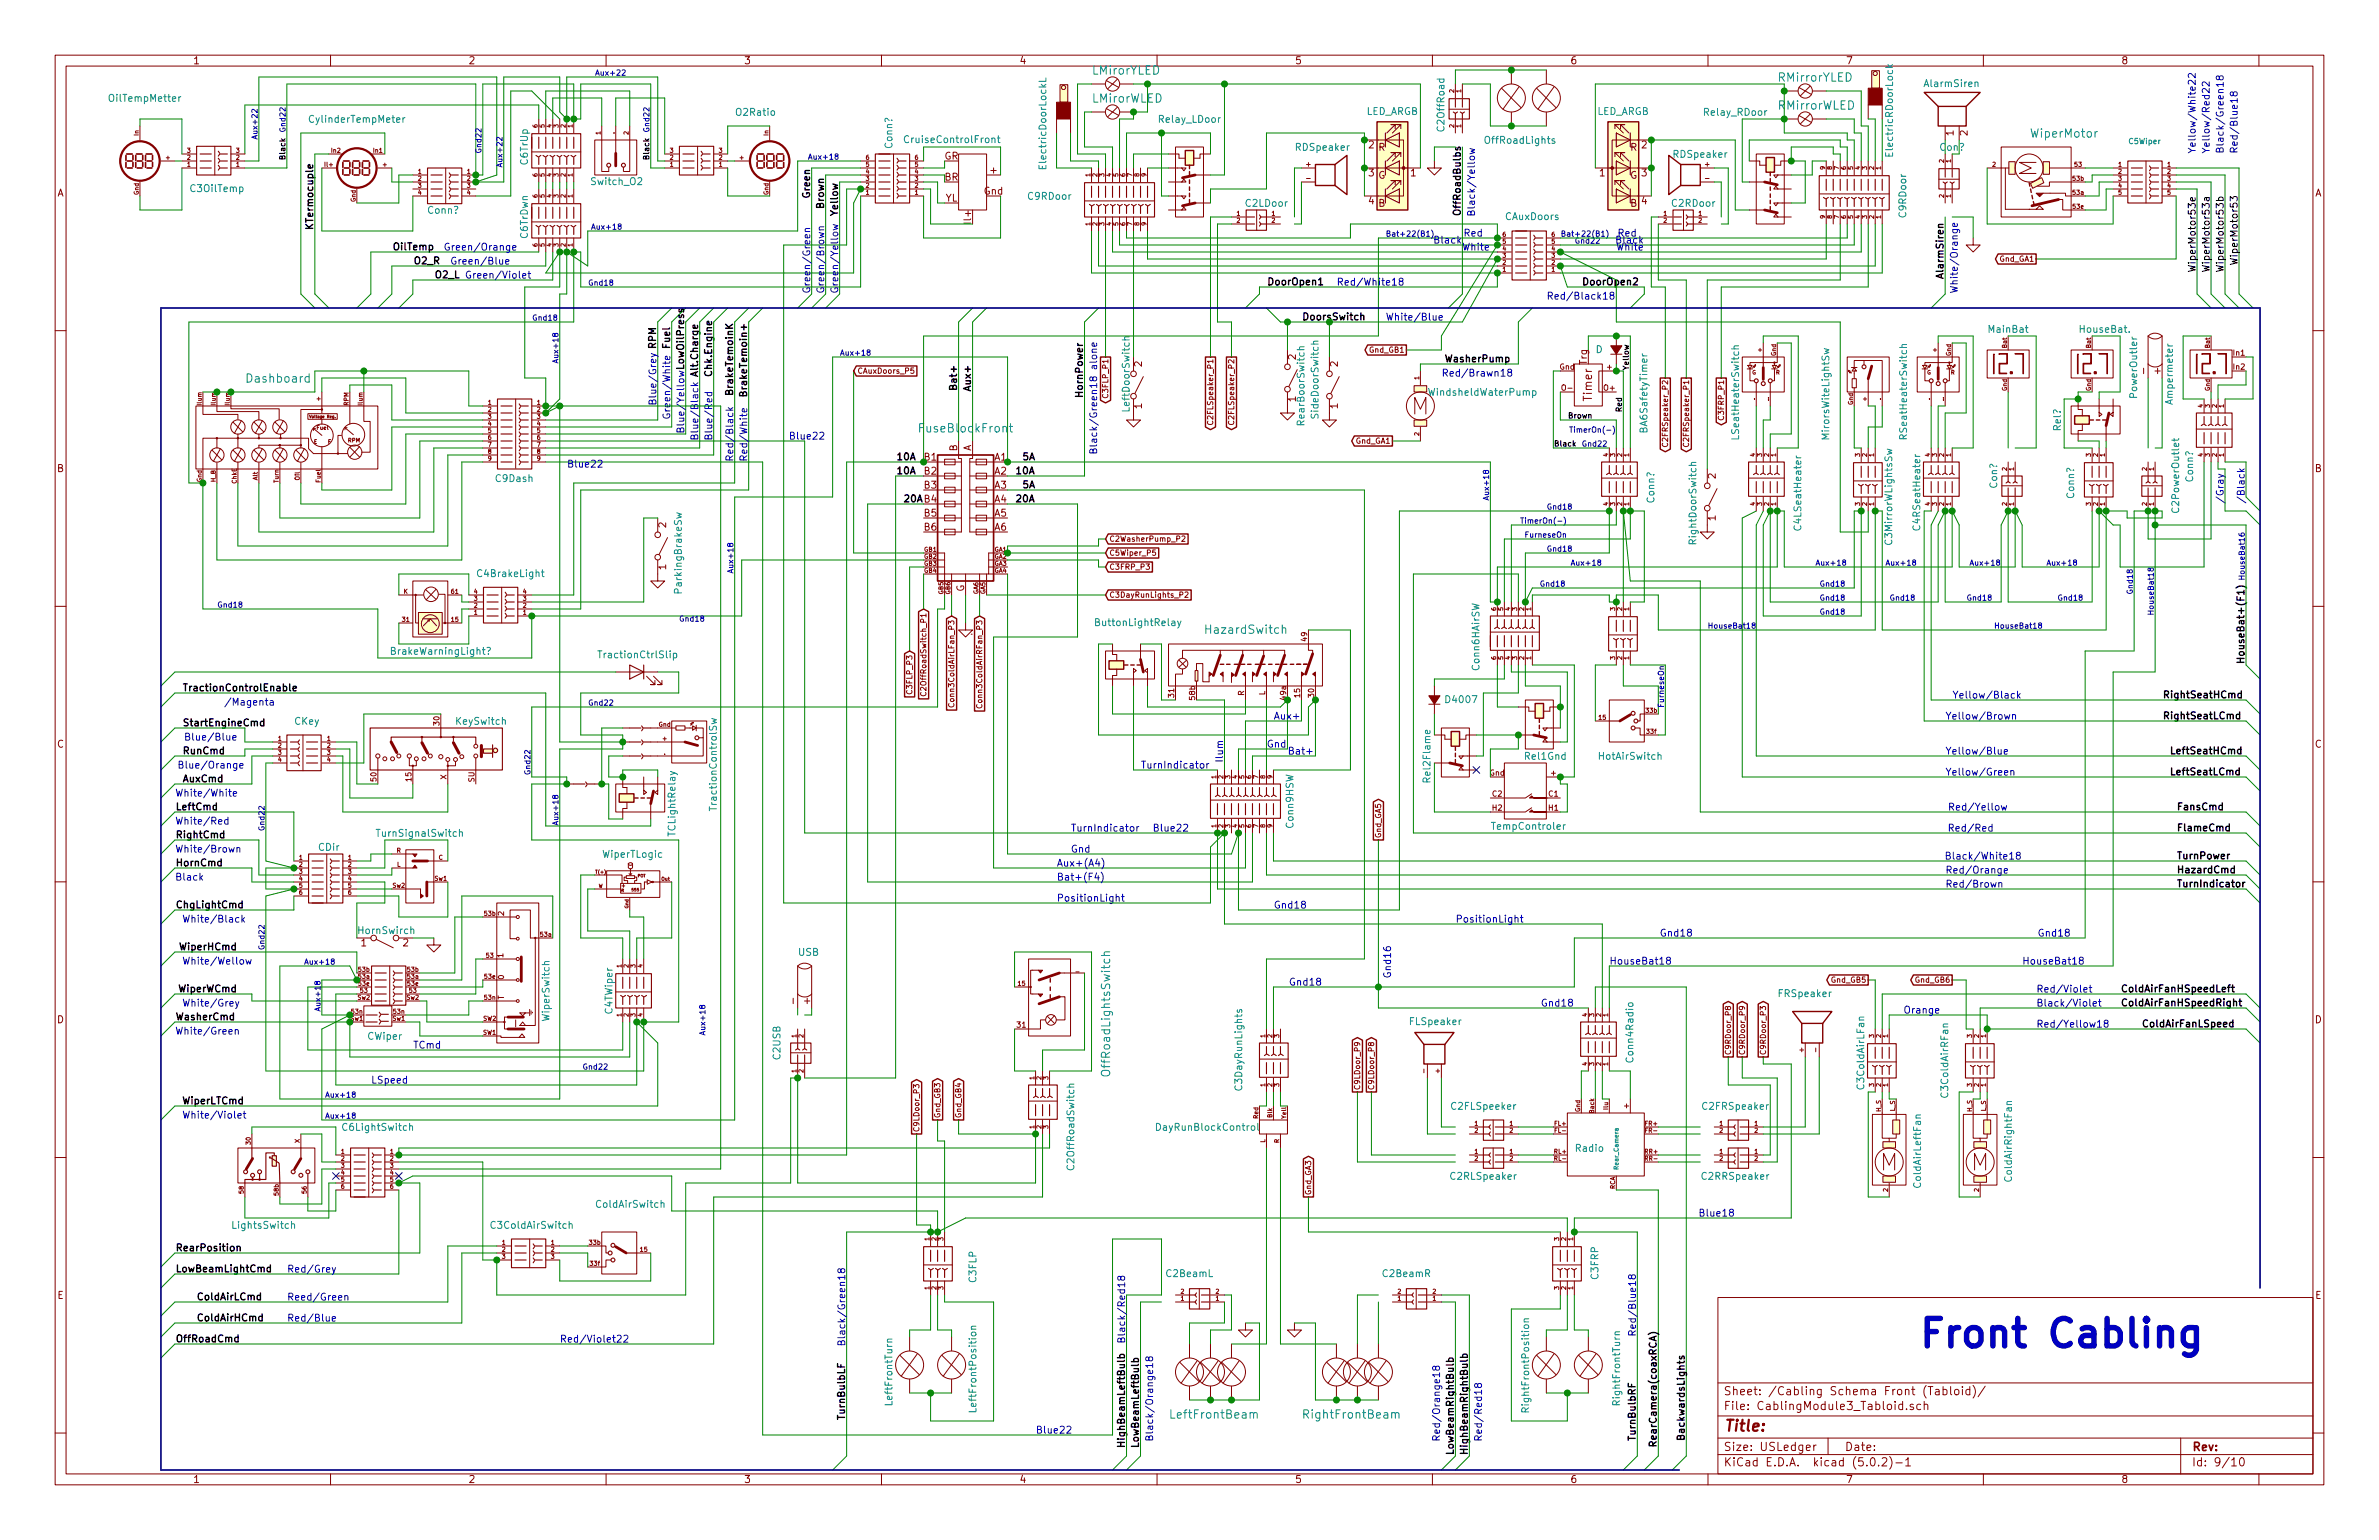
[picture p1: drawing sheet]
<svg xmlns="http://www.w3.org/2000/svg" width="432mm" height="279mm" viewBox="0 0 432 279" stroke-linecap="round" stroke-linejoin="round" font-family="sans-serif">
<defs><g id="words">
<text font-size="7" fill="#0000c2" x="348" y="244.4">Front Cabling</text>
<g font-size="4.2" fill="#840000">
<text x="369.7" y="32.2" transform="rotate(-90 369.7 32.2)">M</text>
<text x="256.1" y="75.3">M</text>
<text x="341.2" y="212.4">M</text>
<text x="357.7" y="212.4">M</text>
</g>
<text font-size="2.8" fill="#840000" x="312.8" y="259.7">Title:</text>
<g font-size="2.1" fill="#008484">
<text x="198.3" y="13.5">LMirorYLED</text>
<text x="322.8" y="14.8">RMirrorYLED</text>
<text x="198.2" y="18.6">LMirorWLED</text>
<text x="322.7" y="19.9">RMirrorWLED</text>
<text x="368.8" y="25">WiperMotor</text>
<text x="45" y="69.4">Dashboard</text>
<text x="167.2" y="78.5">FuseBlockFront</text>
<text x="219.2" y="115">HazardSwitch</text>
<text x="201.5" y="194.7" transform="rotate(-90 201.5 194.7)">OffRoadLightsSwitch</text>
<text x="212.8" y="257.4">LeftFrontBeam</text>
<text x="237" y="257.4">RightFrontBeam</text>
</g>
<g font-size="2.1" fill="#840000">
<text x="289" y="72.7" transform="rotate(-90 289 72.7)">Timer</text>
<text x="312.8" y="255.8">File: CablingModule3_Tabloid.sch</text>
<text x="312.8" y="253.1">Sheet: /Cabling Schema Front (Tabloid)/</text>
<text x="312.8" y="263.2">Size: USLedger</text>
<text x="334.8" y="263.2">Date:</text>
<text x="397.8" y="263.2">Rev:</text>
<text x="312.8" y="266">KiCad E.D.A. kicad (5.0.2)-1</text>
<text x="397.8" y="266">Id: 9/10</text>
</g>
<g font-size="1.8" fill="#840000">
<text x="35" y="11.6">1</text>
<text x="85" y="11.6">2</text>
<text x="135" y="11.6">3</text>
<text x="185" y="11.6">4</text>
<text x="235" y="11.6">5</text>
<text x="285" y="11.6">6</text>
<text x="335" y="11.6">7</text>
<text x="385" y="11.6">8</text>
<text x="171.4" y="29">GR</text>
<text x="248.4" y="26.9">2</text>
<text x="250.2" y="27.4">R</text>
<text x="295.9" y="27.4">R</text>
<text x="298" y="26.9">2</text>
<text x="354.6" y="24.6" transform="rotate(-90 354.6 24.6)">1</text>
<text x="357.1" y="24.6" transform="rotate(-90 357.1 24.6)">2</text>
<text x="10.4" y="35.6">A</text>
<text x="178.6" y="35.3">Gnd</text>
<text x="179.8" y="31.5">+</text>
<text x="248.4" y="32">3</text>
<text x="250.1" y="32.4">G</text>
<text x="256.1" y="32">1</text>
<text x="290.3" y="32">1</text>
<text x="295.9" y="32.4">G</text>
<text x="298" y="32">3</text>
<text x="420.2" y="35.6">A</text>
<text x="171.6" y="36.6">YL</text>
<text x="176.3" y="40.4" transform="rotate(-90 176.3 40.4)">Il+</text>
<text x="248.4" y="37.1">4</text>
<text x="250.2" y="37.5">B</text>
<text x="295.9" y="37.5">B</text>
<text x="298" y="37.1">4</text>
<text x="235.2" y="65.3" transform="rotate(-90 235.2 65.3)">2</text>
<text x="207.3" y="66.5" transform="rotate(-90 207.3 66.5)">2</text>
<text x="242.8" y="66.5" transform="rotate(-90 242.8 66.5)">2</text>
<text x="288" y="66.2" transform="rotate(-90 288 66.2)">Trg</text>
<text x="389.6" y="67.6" transform="rotate(-90 389.6 67.6)">-</text>
<text x="392.2" y="67.8" transform="rotate(-90 392.2 67.8)">+</text>
<text x="207.3" y="74.1" transform="rotate(-90 207.3 74.1)">1</text>
<text x="235.2" y="72.9" transform="rotate(-90 235.2 72.9)">1</text>
<text x="242.8" y="74.1" transform="rotate(-90 242.8 74.1)">1</text>
<text x="167.8" y="83.6">B1</text>
<text x="173.7" y="81.9" transform="rotate(-90 173.7 81.9)">B</text>
<text x="176.3" y="81.9" transform="rotate(-90 176.3 81.9)">A</text>
<text x="180.5" y="83.6">A1</text>
<text x="10.4" y="85.6">B</text>
<text x="167.8" y="86.1">B2</text>
<text x="167.8" y="88.6">B3</text>
<text x="180.5" y="86.1">A2</text>
<text x="180.5" y="88.6">A3</text>
<text x="311.4" y="86.8" transform="rotate(-90 311.4 86.8)">2</text>
<text x="420.2" y="85.6">B</text>
<text x="120.9" y="95.7" transform="rotate(-90 120.9 95.7)">2</text>
<text x="167.8" y="93.7">B5</text>
<text x="180.5" y="91.2">A4</text>
<text x="180.5" y="93.7">A5</text>
<text x="311.4" y="94.5" transform="rotate(-90 311.4 94.5)">1</text>
<text x="167.8" y="96.3">B6</text>
<text x="180.5" y="96.3">A6</text>
<text x="120.9" y="103.4" transform="rotate(-90 120.9 103.4)">1</text>
<text x="175" y="107.4" transform="rotate(-90 175 107.4)">G</text>
<text x="10.4" y="135.6">C</text>
<text x="420.2" y="135.6">C</text>
<text x="65.6" y="171.7">1</text>
<text x="73.2" y="171.7">2</text>
<text x="10.4" y="185.6">D</text>
<text x="144.5" y="181.9" transform="rotate(-90 144.5 181.9)">-</text>
<text x="147.1" y="182.1" transform="rotate(-90 147.1 182.1)">+</text>
<text x="420.2" y="185.6">D</text>
<text x="10.4" y="235.6">E</text>
<text x="420.2" y="235.6">E</text>
<text x="35" y="269">1</text>
<text x="85" y="269">2</text>
<text x="135" y="269">3</text>
<text x="185" y="269">4</text>
<text x="235" y="269">5</text>
<text x="285" y="269">6</text>
<text x="335" y="269">7</text>
<text x="385" y="269">8</text>
</g>
<g font-size="1.8" fill="#008484">
<text x="349.5" y="15.8">AlarmSiren</text>
<text x="20.1" y="18.5">OilTempMetter</text>
<text x="56.5" y="22.3">CylinderTempMeter</text>
<text x="133.8" y="21">O2Ratio</text>
<text x="210.4" y="22.3">Relay_LDoor</text>
<text x="247.9" y="20.9">LED_ARGB</text>
<text x="262.2" y="23.7" transform="rotate(-90 262.2 23.7)">C2OffRoad</text>
<text x="289.8" y="20.9">LED_ARGB</text>
<text x="309.4" y="21">Relay_RDoor</text>
<text x="95.8" y="29.8" transform="rotate(-90 95.8 29.8)">C6TrUp</text>
<text x="162" y="26.9" transform="rotate(-90 162 26.9)">Conn?</text>
<text x="164.6" y="26">CruiseControlFront</text>
<text x="235.3" y="27.4">RDSpeaker</text>
<text x="269.7" y="26.1">OffRoadLights</text>
<text x="303.9" y="28.6">RDSpeaker</text>
<text x="343.6" y="28" transform="rotate(-90 343.6 28)">ElectricRDoorLock</text>
<text x="34.7" y="34.8">C3OilTemp</text>
<text x="107.4" y="33.6">Switch_O2</text>
<text x="189.9" y="30.3" transform="rotate(-90 189.9 30.3)">ElectricDoorLockL</text>
<text x="77.6" y="38.8">Conn?</text>
<text x="186.6" y="36.2">C9RDoor</text>
<text x="226.1" y="37.5">C2LDoor</text>
<text x="273.3" y="39.9">CAuxDoors</text>
<text x="303.5" y="37.5">C2RDoor</text>
<text x="346" y="39.4" transform="rotate(-90 346 39.4)">C9RDoor</text>
<text x="95.8" y="43.3" transform="rotate(-90 95.8 43.3)">C6TrDwn</text>
<text x="289.6" y="64.1">D</text>
<text x="361.1" y="60.4">MainBat</text>
<text x="377.6" y="60.4">HouseBat.</text>
<text x="259.7" y="71.8">WindsheldWaterPump</text>
<text x="387.9" y="72" transform="rotate(-90 387.9 72)">PowerOutler</text>
<text x="205" y="74.4" transform="rotate(-90 205 74.4)">LeftDoorSwitch</text>
<text x="236.8" y="76.9" transform="rotate(-90 236.8 76.9)">RearBoorSwitch</text>
<text x="239.3" y="75.6" transform="rotate(-90 239.3 75.6)">SideDoorSwitch</text>
<text x="394.4" y="73.1" transform="rotate(-90 394.4 73.1)">Ampermeter</text>
<text x="299" y="78.2" transform="rotate(-90 299 78.2)">BA6SafetyTimer</text>
<text x="315.6" y="79.2" transform="rotate(-90 315.6 79.2)">LSeatHeaterSwitch</text>
<text x="332" y="79.5" transform="rotate(-90 332 79.5)">MirorsWiteLightSw</text>
<text x="346.1" y="79.2" transform="rotate(-90 346.1 79.2)">RSeatHeaterSwitch</text>
<text x="374.1" y="78.1" transform="rotate(-90 374.1 78.1)">Rel?</text>
<text x="90.1" y="87.5">C9Dash</text>
<text x="362.5" y="88.6" transform="rotate(-90 362.5 88.6)">Con?</text>
<text x="398.1" y="87.4" transform="rotate(-90 398.1 87.4)">Conn?</text>
<text x="300.3" y="91.2" transform="rotate(-90 300.3 91.2)">Conn?</text>
<text x="326.9" y="95.8" transform="rotate(-90 326.9 95.8)">C4LSeatHeater</text>
<text x="348.5" y="95.8" transform="rotate(-90 348.5 95.8)">C4RSeatHeater</text>
<text x="376.5" y="90.4" transform="rotate(-90 376.5 90.4)">Conn?</text>
<text x="395.5" y="92.7" transform="rotate(-90 395.5 92.7)">C2PowerOutlet</text>
<text x="307.9" y="98.5" transform="rotate(-90 307.9 98.5)">RightDoorSwitch</text>
<text x="343.5" y="98.6" transform="rotate(-90 343.5 98.6)">C3MirrorWLightsSw</text>
<text x="86.9" y="104.7">C4BrakeLight</text>
<text x="123.7" y="107.4" transform="rotate(-90 123.7 107.4)">ParkingBrakeSw</text>
<text x="199.2" y="113.6">ButtonLightRelay</text>
<text x="71.3" y="118.8">BrakeWarningLight?</text>
<text x="109.1" y="119.4">TractionCtrlSlip</text>
<text x="268.5" y="121.6" transform="rotate(-90 268.5 121.6)">Conn6HAirSW</text>
<text x="53.4" y="131.5">CKey</text>
<text x="82.9" y="131.5">KeySwitch</text>
<text x="262.6" y="127.6">D4007</text>
<text x="276.9" y="137.8">Rel1Gnd</text>
<text x="290.4" y="137.8">HotAirSwitch</text>
<text x="259.6" y="141.6" transform="rotate(-90 259.6 141.6)">Rel2Flame</text>
<text x="130.1" y="146.6" transform="rotate(-90 130.1 146.6)">TractionControlSw</text>
<text x="57.8" y="154.4">CDir</text>
<text x="68.7" y="151.8">TurnSignalSwitch</text>
<text x="109.5" y="155.6">WiperTLogic</text>
<text x="122.6" y="151.5" transform="rotate(-90 122.6 151.5)">TCLightRelay</text>
<text x="234.8" y="150.2" transform="rotate(-90 234.8 150.2)">Conn9HSW</text>
<text x="271.1" y="150.5">TempControler</text>
<text x="65.2" y="169.5">HornSwirch</text>
<text x="144.9" y="173.4">USB</text>
<text x="99.7" y="185.1" transform="rotate(-90 99.7 185.1)">WiperSwitch</text>
<text x="111.2" y="183.9" transform="rotate(-90 111.2 183.9)">C4TWiper</text>
<text x="256" y="186">FLSpeaker</text>
<text x="323" y="180.9">FRSpeaker</text>
<text x="66.8" y="188.6">CWiper</text>
<text x="141.7" y="192.2" transform="rotate(-90 141.7 192.2)">C2USB</text>
<text x="225.5" y="197.6" transform="rotate(-90 225.5 197.6)">C3DayRunLights</text>
<text x="296.5" y="192.5" transform="rotate(-90 296.5 192.5)">Conn4Radio</text>
<text x="338.4" y="197.5" transform="rotate(-90 338.4 197.5)">C3ColdAirLFan</text>
<text x="263.6" y="201.3">C2FLSpeeker</text>
<text x="309.2" y="201.3">C2FRSpeaker</text>
<text x="353.6" y="198.9" transform="rotate(-90 353.6 198.9)">C3ColdAirRFan</text>
<text x="62.4" y="205.2">C6LightSwitch</text>
<text x="210.3" y="205.2">DayRunBlockControl</text>
<text x="286.1" y="209">Radio</text>
<text x="195" y="211.9" transform="rotate(-90 195 211.9)">C2OffRoadSwitch</text>
<text x="263.5" y="214">C2RLSpeaker</text>
<text x="309.1" y="214">C2RRSpeaker</text>
<text x="348.7" y="215.2" transform="rotate(-90 348.7 215.2)">ColdAirLeftFan</text>
<text x="365.2" y="214.1" transform="rotate(-90 365.2 214.1)">ColdAirRightFan</text>
<text x="108.4" y="219.1">ColdAirSwitch</text>
<text x="42.4" y="222.9">LightsSwitch</text>
<text x="89.4" y="222.9">C3ColdAirSwitch</text>
<text x="177.2" y="232.7" transform="rotate(-90 177.2 232.7)">C3FLP</text>
<text x="211.8" y="231.7">C2BeamL</text>
<text x="251.1" y="231.7">C2BeamR</text>
<text x="290.1" y="232.1" transform="rotate(-90 290.1 232.1)">C3FRP</text>
<text x="162" y="254.8" transform="rotate(-90 162 254.8)">LeftFrontTurn</text>
<text x="177.2" y="255.8" transform="rotate(-90 177.2 255.8)">LeftFrontPosition</text>
<text x="277.5" y="255.7" transform="rotate(-90 277.5 255.7)">RightFrontPosition</text>
<text x="294.1" y="254.7" transform="rotate(-90 294.1 254.7)">RightFrontTurn</text>
</g>
<g font-size="1.8" fill="#008400">
<text x="352.1" y="27.4">Con?</text>
<text x="171.4" y="32.8">BR</text>
</g>
<g font-size="1.8" fill="#0000c2">
<text x="398.5" y="27.9" transform="rotate(-90 398.5 27.9)">Yellow/White22</text>
<text x="401.1" y="27.9" transform="rotate(-90 401.1 27.9)">Yellow/Red22</text>
<text x="403.6" y="27.9" transform="rotate(-90 403.6 27.9)">Black/Green18</text>
<text x="406.1" y="27.9" transform="rotate(-90 406.1 27.9)">Red/Blue18</text>
<text x="267.7" y="39.4" transform="rotate(-90 267.7 39.4)">Black/Yellow</text>
<text x="82.2" y="45.5">Green/Orange</text>
<text x="260.7" y="44.2">Black</text>
<text x="265.7" y="45.5">White</text>
<text x="265.9" y="42.9">Red</text>
<text x="293.6" y="45.5">White</text>
<text x="293.7" y="44.2">Black</text>
<text x="293.8" y="42.9">Red</text>
<text x="83.3" y="48">Green/Blue</text>
<text x="86.1" y="50.5">Green/Violet</text>
<text x="147.1" y="53.3" transform="rotate(-90 147.1 53.3)">Green/Green</text>
<text x="149.6" y="53.3" transform="rotate(-90 149.6 53.3)">Green/Brown</text>
<text x="152.1" y="53.3" transform="rotate(-90 152.1 53.3)">Green/Yellow</text>
<text x="242.6" y="51.8">Red/White18</text>
<text x="355.3" y="53.3" transform="rotate(-90 355.3 53.3)">White/Orange</text>
<text x="251.5" y="58.2">White/Blue</text>
<text x="280.7" y="54.4">Red/Black18</text>
<text x="261.6" y="68.3">Red/Brawn18</text>
<text x="119.1" y="73.7" transform="rotate(-90 119.1 73.7)">Blue/Grey</text>
<text x="121.7" y="76.2" transform="rotate(-90 121.7 76.2)">Green/White</text>
<text x="124.2" y="78.7" transform="rotate(-90 124.2 78.7)">Blue/Yellow</text>
<text x="126.7" y="80" transform="rotate(-90 126.7 80)">Blue/Black</text>
<text x="129.3" y="80" transform="rotate(-90 129.3 80)">Blue/Red</text>
<text x="133.1" y="83.8" transform="rotate(-90 133.1 83.8)">Red/Black</text>
<text x="135.6" y="83.8" transform="rotate(-90 135.6 83.8)">Red/White</text>
<text x="144.1" y="79.8">Blue22</text>
<text x="199.1" y="82.5" transform="rotate(-90 199.1 82.5)">Black/Green18 alone</text>
<text x="102.9" y="84.8">Blue22</text>
<text x="403.6" y="91.4" transform="rotate(-90 403.6 91.4)">/Gray</text>
<text x="407.4" y="91.4" transform="rotate(-90 407.4 91.4)">/Black</text>
<text x="40.6" y="128">/Magenta</text>
<text x="231.1" y="130.6">Aux+</text>
<text x="353.1" y="130.6">Yellow/Brown</text>
<text x="354.3" y="126.7">Yellow/Black</text>
<text x="35" y="134.4">Blue/Blue</text>
<text x="229.9" y="135.6">Gnd</text>
<text x="233.7" y="136.9">Bat+</text>
<text x="353.1" y="136.9">Yellow/Blue</text>
<text x="33.9" y="139.4">Blue/Orange</text>
<text x="207" y="139.4">TurnIndicator</text>
<text x="222" y="138.4" transform="rotate(-90 222 138.4)">Ilum</text>
<text x="353.1" y="140.7">Yellow/Green</text>
<text x="31.7" y="144.5">White/White</text>
<text x="31.7" y="149.6">White/Red</text>
<text x="355" y="147.1">Red/Yellow</text>
<text x="31.7" y="154.7">White/Brown</text>
<text x="194.3" y="150.9">TurnIndicator</text>
<text x="194.3" y="154.7">Gnd</text>
<text x="210.1" y="150.9">Blue22</text>
<text x="354.8" y="150.9">Red/Red</text>
<text x="355" y="156">Black/White18</text>
<text x="31.7" y="159.8">Black</text>
<text x="191.8" y="159.8">Bat+(F4)</text>
<text x="191.8" y="157.2">Aux+(A4)</text>
<text x="353.1" y="161">Red/Brown</text>
<text x="353.1" y="158.5">Red/Orange</text>
<text x="33" y="167.4">White/Black</text>
<text x="191.8" y="163.6">PositionLight</text>
<text x="231.1" y="164.8">Gnd18</text>
<text x="264.2" y="167.4">PositionLight</text>
<text x="301.8" y="169.9">Gnd18</text>
<text x="370.4" y="169.9">Gnd18</text>
<text x="33" y="175">White/Wellow</text>
<text x="234.5" y="178.8">Gnd18</text>
<text x="252.5" y="177" transform="rotate(-90 252.5 177)">Gnd16</text>
<text x="293.3" y="175">HouseBat18</text>
<text x="368.2" y="175">HouseBat18</text>
<text x="33" y="182.6">White/Grey</text>
<text x="280.2" y="182.6">Gnd18</text>
<text x="345.4" y="183.9">Orange</text>
<text x="369.6" y="180.1">Red/Violet</text>
<text x="369.6" y="182.6">Black/Violet</text>
<text x="31.7" y="187.7">White/Green</text>
<text x="74.9" y="190.2">TCmd</text>
<text x="369.6" y="186.4">Red/Yellow18</text>
<text x="67.3" y="196.6">LSpeed</text>
<text x="33" y="202.9">White/Violet</text>
<text x="309.2" y="220.7">Blue18</text>
<text x="52.1" y="230.9">Red/Grey</text>
<text x="52.1" y="236">Reed/Green</text>
<text x="52.1" y="239.8">Red/Blue</text>
<text x="103.7" y="243.6">Red/Violet22</text>
<text x="153.4" y="242.2" transform="rotate(-90 153.4 242.2)">Black/Green18</text>
<text x="204.2" y="243.8" transform="rotate(-90 204.2 243.8)">Black/Red18</text>
<text x="296.9" y="242.6" transform="rotate(-90 296.9 242.6)">Red/Blue18</text>
<text x="188" y="260.1">Blue22</text>
<text x="209.3" y="261.6" transform="rotate(-90 209.3 261.6)">Black/Orange18</text>
<text x="261.4" y="261.6" transform="rotate(-90 261.4 261.6)">Red/Orange18</text>
<text x="269" y="261.6" transform="rotate(-90 269 261.6)">Red/Red18</text>
</g>
<g font-size="1.8">
<text x="147" y="35.6" transform="rotate(-90 147 35.6)">Green</text>
<text x="56.8" y="41.9" transform="rotate(-90 56.8 41.9)">KTermocuple</text>
<text x="149.6" y="38.1" transform="rotate(-90 149.6 38.1)">Brown</text>
<text x="152.1" y="39.4" transform="rotate(-90 152.1 39.4)">Yellow</text>
<text x="265.1" y="39.4" transform="rotate(-90 265.1 39.4)">OffRoadBulbs</text>
<text x="71.1" y="45.4">OilTemp</text>
<text x="74.9" y="48">O2_R</text>
<text x="78.7" y="50.5">O2_L</text>
<text x="229.9" y="51.8">DoorOpen1</text>
<text x="287" y="51.8">DoorOpen2</text>
<text x="352.8" y="50.8" transform="rotate(-90 352.8 50.8)">AlarmSiren</text>
<text x="398.5" y="49.5" transform="rotate(-90 398.5 49.5)">WiperMotor53e</text>
<text x="401.1" y="49.5" transform="rotate(-90 401.1 49.5)">WiperMotor53a</text>
<text x="403.6" y="49.5" transform="rotate(-90 403.6 49.5)">WiperMotor53b</text>
<text x="406.1" y="48.3" transform="rotate(-90 406.1 48.3)">WiperMotor53</text>
<text x="236.2" y="58.1">DoorsSwitch</text>
<text x="119.1" y="63.5" transform="rotate(-90 119.1 63.5)">RPM</text>
<text x="121.6" y="63.5" transform="rotate(-90 121.6 63.5)">Fuel</text>
<text x="263" y="65.7">WasherPump</text>
<text x="124.2" y="67.3" transform="rotate(-90 124.2 67.3)">LowOilPress</text>
<text x="126.7" y="68.6" transform="rotate(-90 126.7 68.6)">Alt.Charge</text>
<text x="129.2" y="68.6" transform="rotate(-90 129.2 68.6)">Chk.Engine</text>
<text x="133" y="70.9" transform="rotate(-90 133 70.9)">BrakeTemoinK</text>
<text x="135.6" y="70.7" transform="rotate(-90 135.6 70.7)">BrakeTemoin+</text>
<text x="173.7" y="69.9" transform="rotate(-90 173.7 69.9)">Bat+</text>
<text x="176.2" y="70.4" transform="rotate(-90 176.2 70.4)">Aux+</text>
<text x="196.5" y="72.4" transform="rotate(-90 196.5 72.4)">HornPower</text>
<text x="162.6" y="83.5">10A</text>
<text x="185.4" y="83.5">5A</text>
<text x="162.6" y="86.1">10A</text>
<text x="184.1" y="86.1">10A</text>
<text x="185.4" y="88.6">5A</text>
<text x="163.8" y="91.1">20A B4</text>
<text x="184.1" y="91.1">20A</text>
<text x="33" y="125.4">TractionControlEnable</text>
<text x="407.4" y="120.7" transform="rotate(-90 407.4 120.7)">HouseBat+(F1)</text>
<text x="33" y="131.8">StartEngineCmd</text>
<text x="392.4" y="126.7">RightSeatHCmd</text>
<text x="392.4" y="130.5">RightSeatLCmd</text>
<text x="33" y="136.9">RunCmd</text>
<text x="393.7" y="136.9">LeftSeatHCmd</text>
<text x="33" y="141.9">AuxCmd</text>
<text x="393.7" y="140.7">LeftSeatLCmd</text>
<text x="31.7" y="147">LeftCmd</text>
<text x="395" y="147">FansCmd</text>
<text x="31.7" y="152.1">RightCmd</text>
<text x="395" y="150.8">FlameCmd</text>
<text x="395" y="155.9">TurnPower</text>
<text x="31.7" y="157.2">HornCmd</text>
<text x="395" y="158.4">HazardCmd</text>
<text x="395" y="161">TurnIndicator</text>
<text x="31.7" y="164.8">ChgLightCmd</text>
<text x="33.1" y="172.4">WiperHCmd</text>
<text x="31.7" y="185.1">WasherCmd</text>
<text x="32.7" y="180">WiperWCmd</text>
<text x="384.8" y="182.6">ColdAirFanHSpeedRight</text>
<text x="384.8" y="180">ColdAirFanHSpeedLeft</text>
<text x="388.6" y="186.4">ColdAirFanLSpeed</text>
<text x="33.5" y="200.4">WiperLTCmd</text>
<text x="31.7" y="227">RearPosition</text>
<text x="31.7" y="230.8">LowBeamLightCmd</text>
<text x="35.6" y="235.9">ColdAirLCmd</text>
<text x="35.6" y="239.7">ColdAirHCmd</text>
<text x="31.7" y="243.5">OffRoadCmd</text>
<text x="153.4" y="257.8" transform="rotate(-90 153.4 257.8)">TurnBulbLF</text>
<text x="204.2" y="262.9" transform="rotate(-90 204.2 262.9)">HighBeamLeftBulb</text>
<text x="206.7" y="262.9" transform="rotate(-90 206.7 262.9)">LowBeamLeftBulb</text>
<text x="296.9" y="261.6" transform="rotate(-90 296.9 261.6)">TurnBulbRF</text>
<text x="300.7" y="260.8" transform="rotate(-90 300.7 260.8)">RearCamera(coaxRCA)</text>
<text x="305.8" y="261.6" transform="rotate(-90 305.8 261.6)">BackwardsLights</text>
<text x="263.9" y="264.2" transform="rotate(-90 263.9 264.2)">LowBeamRightBulb</text>
<text x="266.4" y="264.2" transform="rotate(-90 266.4 264.2)">HighBeamRightBulb</text>
</g>
<g font-size="1.4" fill="#0000c2">
<text x="107.9" y="13.7">Aux+22</text>
<text x="46.7" y="25.4" transform="rotate(-90 46.7 25.4)">Aux+22</text>
<text x="51.8" y="24.1" transform="rotate(-90 51.8 24.1)">Gnd22</text>
<text x="87.4" y="27.9" transform="rotate(-90 87.4 27.9)">Gnd22</text>
<text x="117.9" y="24.1" transform="rotate(-90 117.9 24.1)">Gnd22</text>
<text x="147.4" y="29">Aux+18</text>
<text x="91.2" y="30.5" transform="rotate(-90 91.2 30.5)">Aux+22</text>
<text x="108.1" y="41.7">Aux+18</text>
<text x="251.5" y="42.9">Bat+22(B1)</text>
<text x="283.2" y="42.9">Bat+22(B1)</text>
<text x="285.8" y="44.2">Gnd22</text>
<text x="106.7" y="51.8">Gnd18</text>
<text x="96.5" y="58.2">Gnd18</text>
<text x="152.4" y="64.5">Aux+18</text>
<text x="101.3" y="66" transform="rotate(-90 101.3 66)">Aux+18</text>
<text x="286.3" y="78.5">TimerOn(-)</text>
<text x="287" y="81">Gnd22</text>
<text x="270.3" y="90" transform="rotate(-90 270.3 90)">Aux+18</text>
<text x="277.4" y="95">TimerOn(-)</text>
<text x="280.7" y="92.5">Gnd18</text>
<text x="277.2" y="97.5">FurneseOn</text>
<text x="280.7" y="100.1">Gnd18</text>
<text x="133.1" y="104.1" transform="rotate(-90 133.1 104.1)">Aux+18</text>
<text x="279.4" y="106.4">Gnd18</text>
<text x="285.9" y="102.6">Aux+18</text>
<text x="330.2" y="106.4">Gnd18</text>
<text x="330.3" y="102.6">Aux+18</text>
<text x="343" y="102.6">Aux+18</text>
<text x="358.3" y="102.6">Aux+18</text>
<text x="372.2" y="102.6">Aux+18</text>
<text x="387.1" y="107.9" transform="rotate(-90 387.1 107.9)">Gnd18</text>
<text x="407.4" y="105.4" transform="rotate(-90 407.4 105.4)">HouseBat16</text>
<text x="39.4" y="110.2">Gnd18</text>
<text x="123.2" y="112.8">Gnd18</text>
<text x="330.2" y="109">Gnd18</text>
<text x="330.2" y="111.5">Gnd18</text>
<text x="342.9" y="109">Gnd18</text>
<text x="356.9" y="109">Gnd18</text>
<text x="373.4" y="109">Gnd18</text>
<text x="390.9" y="111.8" transform="rotate(-90 390.9 111.8)">HouseBat18</text>
<text x="309.9" y="114">HouseBat18</text>
<text x="362.9" y="114">HouseBat18</text>
<text x="106.7" y="128">Gnd22</text>
<text x="302" y="127.9" transform="rotate(-90 302 127.9)">FurneseOn</text>
<text x="96.3" y="140.2" transform="rotate(-90 96.3 140.2)">Gnd22</text>
<text x="101.3" y="149.9" transform="rotate(-90 101.3 149.9)">Aux+18</text>
<text x="48" y="150.3" transform="rotate(-90 48 150.3)">Gnd22</text>
<text x="48" y="171.9" transform="rotate(-90 48 171.9)">Gnd22</text>
<text x="56" y="175">Aux+18</text>
<text x="58.2" y="182.8" transform="rotate(-90 58.2 182.8)">Aux+18</text>
<text x="128" y="188" transform="rotate(-90 128 188)">Aux+18</text>
<text x="106.2" y="194.1">Gnd22</text>
<text x="59.8" y="202.9">Aux+18</text>
<text x="59.8" y="199.1">Aux+18</text>
</g>
<g font-size="1.4">
<text x="51.8" y="29.2" transform="rotate(-90 51.8 29.2)">Black</text>
<text x="117.8" y="29.2" transform="rotate(-90 117.8 29.2)">Black</text>
<text x="295.6" y="67.3" transform="rotate(-90 295.6 67.3)">Yellow</text>
<text x="284.5" y="75.9">Brown</text>
<text x="294.4" y="74.9" transform="rotate(-90 294.4 74.9)">Red</text>
<text x="281.9" y="81">Black</text>
</g>
<text font-size="1.4" fill="#008484" x="386.5" y="26.1">C5Wiper</text>
<g font-size="1.4" fill="#840000">
<text x="362.9" y="47.5">Gnd_GA1</text>
<text x="248.6" y="64">Gnd_GB1</text>
<text x="405.4" y="64.5">In1</text>
<text x="155.6" y="67.8">CAuxDoors_P5</text>
<text x="201.1" y="71.9" transform="rotate(-90 201.1 71.9)">C3FLP_P1</text>
<text x="283.1" y="67.1">Gnd</text>
<text x="283.7" y="70.9">O-</text>
<text x="291.2" y="70.9">O+</text>
<text x="291.7" y="67.1">+</text>
<text x="405.4" y="67.1">In2</text>
<text x="220.2" y="76.3" transform="rotate(-90 220.2 76.3)">C2FLSpeaker_P1</text>
<text x="224" y="76.3" transform="rotate(-90 224 76.3)">C2FLSpeaker_P2</text>
<text x="312.9" y="75.8" transform="rotate(-90 312.9 75.8)">C3FRP_P1</text>
<text x="246.1" y="80.5">Gnd_GA1</text>
<text x="302.7" y="80.3" transform="rotate(-90 302.7 80.3)">C2FRSpeaker_P2</text>
<text x="306.6" y="80.3" transform="rotate(-90 306.6 80.3)">C2FRSpeaker_P1</text>
<text x="201.3" y="98.3">C2WasherPump_P2</text>
<text x="201.3" y="100.8">C5Wiper_P5</text>
<text x="201.3" y="103.4">C3FRP_P3</text>
<text x="201.3" y="108.4">C3DayRunLights_P2</text>
<text x="237.2" y="116.3" transform="rotate(-90 237.2 116.3)">49</text>
<text x="165.6" y="125.6" transform="rotate(-90 165.6 125.6)">C3FLP_P3</text>
<text x="168.1" y="125.2" transform="rotate(-90 168.1 125.2)">C2OffRoadSwitch_P1</text>
<text x="79.8" y="131.6" transform="rotate(-90 79.8 131.6)">30</text>
<text x="173.2" y="127.4" transform="rotate(-90 173.2 127.4)">Conn3ColdAirLFan_P3</text>
<text x="178.3" y="127.6" transform="rotate(-90 178.3 127.6)">Conn3ColdAirRFan_P3</text>
<text x="213.1" y="126.5" transform="rotate(-90 213.1 126.5)">31</text>
<text x="216.9" y="126.9" transform="rotate(-90 216.9 126.9)">58b</text>
<text x="225.8" y="126.2" transform="rotate(-90 225.8 126.2)">R</text>
<text x="229.6" y="126.2" transform="rotate(-90 229.6 126.2)">L</text>
<text x="233.4" y="126.9" transform="rotate(-90 233.4 126.9)">49a</text>
<text x="236" y="126.5" transform="rotate(-90 236 126.5)">15</text>
<text x="238.5" y="126.5" transform="rotate(-90 238.5 126.5)">30</text>
<text x="68.3" y="141.7" transform="rotate(-90 68.3 141.7)">50</text>
<text x="74.7" y="141.7" transform="rotate(-90 74.7 141.7)">15</text>
<text x="81" y="141.4" transform="rotate(-90 81 141.4)">X</text>
<text x="86.1" y="141.9" transform="rotate(-90 86.1 141.9)">SU</text>
<text x="270.4" y="140.7">Gnd</text>
<text x="281.6" y="140.7">+</text>
<text x="270.9" y="144.5">C2</text>
<text x="270.9" y="147.1">H2</text>
<text x="281.1" y="144.5">C1</text>
<text x="281.1" y="147.1">H1</text>
<text x="250.7" y="152.1" transform="rotate(-90 250.7 152.1)">Gnd_GA5</text>
<text x="91.5" y="166.1" transform="rotate(-90 91.5 166.1)">2</text>
<text x="91.3" y="173.7" transform="rotate(-90 91.3 173.7)">1</text>
<text x="91.5" y="177.7" transform="rotate(-90 91.5 177.7)">0</text>
<text x="332.5" y="178.3">Gnd_GB5</text>
<text x="347.7" y="178.3">Gnd_GB6</text>
<text x="91.5" y="181.4" transform="rotate(-90 91.5 181.4)">T</text>
<text x="184.6" y="186.4">31</text>
<text x="314.2" y="191.5" transform="rotate(-90 314.2 191.5)">C9RDoor_P8</text>
<text x="316.7" y="191.5" transform="rotate(-90 316.7 191.5)">C9RDoor_P9</text>
<text x="320.5" y="191.5" transform="rotate(-90 320.5 191.5)">C9RDoor_P3</text>
<text x="246.9" y="197.9" transform="rotate(-90 246.9 197.9)">C9LDoor_P9</text>
<text x="249.4" y="197.9" transform="rotate(-90 249.4 197.9)">C9LDoor_P8</text>
<text x="170.7" y="202.9" transform="rotate(-90 170.7 202.9)">Gnd_GB3</text>
<text x="174.5" y="202.9" transform="rotate(-90 174.5 202.9)">Gnd_GB4</text>
<text x="295.7" y="201.1" transform="rotate(-90 295.7 201.1)">+</text>
<text x="166.9" y="205.5" transform="rotate(-90 166.9 205.5)">C9LDoor_P3</text>
<text x="238" y="216.9" transform="rotate(-90 238 216.9)">Gnd_GA3</text>
</g>
<g font-size="1.2" fill="#840000">
<text x="237.1" y="30.2">+</text>
<text x="237.3" y="32.8">-</text>
<text x="309.5" y="30.2">+</text>
<text x="309.7" y="32.8">-</text>
<text x="327.4" y="190.9" transform="rotate(-90 327.4 190.9)">+</text>
<text x="329.9" y="190.7" transform="rotate(-90 329.9 190.7)">-</text>
<text x="258.8" y="194.5" transform="rotate(-90 258.8 194.5)">-</text>
<text x="261.4" y="194.7" transform="rotate(-90 261.4 194.7)">+</text>
</g>
<g font-size="1.1" fill="#840000">
<text x="263.9" y="16.8" transform="rotate(-90 263.9 16.8)">2</text>
<text x="265.2" y="16.8" transform="rotate(-90 265.2 16.8)">1</text>
<text x="97.6" y="23.2" transform="rotate(-90 97.6 23.2)">6</text>
<text x="98.8" y="23.2" transform="rotate(-90 98.8 23.2)">5</text>
<text x="100.1" y="23.2" transform="rotate(-90 100.1 23.2)">4</text>
<text x="101.4" y="23.2" transform="rotate(-90 101.4 23.2)">3</text>
<text x="102.6" y="23.2" transform="rotate(-90 102.6 23.2)">2</text>
<text x="103.9" y="23.2" transform="rotate(-90 103.9 23.2)">1</text>
<text x="263.9" y="23.2" transform="rotate(-90 263.9 23.2)">2</text>
<text x="265.2" y="23.2" transform="rotate(-90 265.2 23.2)">1</text>
<text x="25.2" y="24.6" transform="rotate(-90 25.2 24.6)">In</text>
<text x="30.2" y="29">+</text>
<text x="34" y="29">2</text>
<text x="34" y="27.7">3</text>
<text x="42.9" y="29">2</text>
<text x="42.9" y="27.7">3</text>
<text x="60.2" y="27.7">In2</text>
<text x="67.8" y="27.7">In1</text>
<text x="109" y="24.4" transform="rotate(-90 109 24.4)">1</text>
<text x="111.5" y="24.3" transform="rotate(-90 111.5 24.3)">.</text>
<text x="114.1" y="24.4" transform="rotate(-90 114.1 24.4)">2</text>
<text x="121.6" y="29">2</text>
<text x="121.6" y="27.7">3</text>
<text x="130.5" y="29">2</text>
<text x="130.5" y="27.7">3</text>
<text x="134.3" y="29">+</text>
<text x="139.5" y="24.6" transform="rotate(-90 139.5 24.6)">In</text>
<text x="157.2" y="29">6</text>
<text x="166.1" y="29">6</text>
<text x="352.8" y="29.5" transform="rotate(-90 352.8 29.5)">2</text>
<text x="354.1" y="29.5" transform="rotate(-90 354.1 29.5)">1</text>
<text x="25.2" y="35.4" transform="rotate(-90 25.2 35.4)">Gnd</text>
<text x="34" y="30.3">1</text>
<text x="42.9" y="30.3">1</text>
<text x="59.1" y="30.3">Il+</text>
<text x="69.5" y="30.3">+</text>
<text x="75.9" y="31.5">1</text>
<text x="75.9" y="32.8">2</text>
<text x="75.9" y="34.1">3</text>
<text x="75.9" y="35.3">4</text>
<text x="84.8" y="31.5">1</text>
<text x="84.8" y="32.8">2</text>
<text x="84.8" y="34.1">3</text>
<text x="84.8" y="35.3">4</text>
<text x="97.6" y="35.9" transform="rotate(-90 97.6 35.9)">6</text>
<text x="97.6" y="32.1" transform="rotate(-90 97.6 32.1)">6</text>
<text x="98.8" y="35.9" transform="rotate(-90 98.8 35.9)">5</text>
<text x="98.8" y="32.1" transform="rotate(-90 98.8 32.1)">5</text>
<text x="100.1" y="35.9" transform="rotate(-90 100.1 35.9)">4</text>
<text x="100.1" y="32.1" transform="rotate(-90 100.1 32.1)">4</text>
<text x="101.4" y="35.9" transform="rotate(-90 101.4 35.9)">3</text>
<text x="101.4" y="32.1" transform="rotate(-90 101.4 32.1)">3</text>
<text x="102.6" y="35.9" transform="rotate(-90 102.6 35.9)">2</text>
<text x="102.6" y="32.1" transform="rotate(-90 102.6 32.1)">2</text>
<text x="103.9" y="35.9" transform="rotate(-90 103.9 35.9)">1</text>
<text x="103.9" y="32.1" transform="rotate(-90 103.9 32.1)">1</text>
<text x="121.6" y="30.3">1</text>
<text x="130.5" y="30.3">1</text>
<text x="139.5" y="35.4" transform="rotate(-90 139.5 35.4)">Gnd</text>
<text x="157.2" y="35.3">1</text>
<text x="157.2" y="34.1">2</text>
<text x="157.2" y="32.8">3</text>
<text x="157.2" y="31.5">4</text>
<text x="157.2" y="30.3">5</text>
<text x="166.1" y="35.3">1</text>
<text x="166.1" y="34.1">2</text>
<text x="166.1" y="32.8">3</text>
<text x="166.1" y="31.5">4</text>
<text x="166.1" y="30.3">5</text>
<text x="197.9" y="32.1" transform="rotate(-90 197.9 32.1)">1</text>
<text x="199.2" y="32.1" transform="rotate(-90 199.2 32.1)">2</text>
<text x="200.4" y="32.1" transform="rotate(-90 200.4 32.1)">3</text>
<text x="201.7" y="32.1" transform="rotate(-90 201.7 32.1)">4</text>
<text x="203" y="32.1" transform="rotate(-90 203 32.1)">5</text>
<text x="204.2" y="32.1" transform="rotate(-90 204.2 32.1)">6</text>
<text x="205.5" y="32.1" transform="rotate(-90 205.5 32.1)">7</text>
<text x="206.8" y="32.1" transform="rotate(-90 206.8 32.1)">8</text>
<text x="208.1" y="32.1" transform="rotate(-90 208.1 32.1)">9</text>
<text x="331.2" y="30.8" transform="rotate(-90 331.2 30.8)">9</text>
<text x="332.5" y="30.8" transform="rotate(-90 332.5 30.8)">8</text>
<text x="333.8" y="30.8" transform="rotate(-90 333.8 30.8)">7</text>
<text x="335.1" y="30.8" transform="rotate(-90 335.1 30.8)">6</text>
<text x="336.3" y="30.8" transform="rotate(-90 336.3 30.8)">5</text>
<text x="337.6" y="30.8" transform="rotate(-90 337.6 30.8)">4</text>
<text x="338.9" y="30.8" transform="rotate(-90 338.9 30.8)">3</text>
<text x="340.1" y="30.8" transform="rotate(-90 340.1 30.8)">2</text>
<text x="341.4" y="30.8" transform="rotate(-90 341.4 30.8)">1</text>
<text x="352.8" y="35.9" transform="rotate(-90 352.8 35.9)">2</text>
<text x="354.1" y="35.9" transform="rotate(-90 354.1 35.9)">1</text>
<text x="361.6" y="30.3">2</text>
<text x="376.3" y="32.8">53b</text>
<text x="376.3" y="35.3">53a</text>
<text x="376.6" y="30.3">53</text>
<text x="384.5" y="30.3">1</text>
<text x="384.5" y="31.5">2</text>
<text x="384.5" y="32.8">3</text>
<text x="384.5" y="34.1">4</text>
<text x="384.5" y="35.3">5</text>
<text x="393.4" y="30.3">1</text>
<text x="393.4" y="31.5">2</text>
<text x="393.4" y="32.8">3</text>
<text x="393.4" y="34.1">4</text>
<text x="393.4" y="35.3">5</text>
<text x="64.5" y="36.7" transform="rotate(-90 64.5 36.7)">Gnd</text>
<text x="197.9" y="40.9" transform="rotate(-90 197.9 40.9)">1</text>
<text x="199.2" y="40.9" transform="rotate(-90 199.2 40.9)">2</text>
<text x="200.4" y="40.9" transform="rotate(-90 200.4 40.9)">3</text>
<text x="201.7" y="40.9" transform="rotate(-90 201.7 40.9)">4</text>
<text x="203" y="40.9" transform="rotate(-90 203 40.9)">5</text>
<text x="204.2" y="40.9" transform="rotate(-90 204.2 40.9)">6</text>
<text x="205.5" y="40.9" transform="rotate(-90 205.5 40.9)">7</text>
<text x="206.8" y="40.9" transform="rotate(-90 206.8 40.9)">8</text>
<text x="208.1" y="40.9" transform="rotate(-90 208.1 40.9)">9</text>
<text x="224.5" y="39.1">1</text>
<text x="224.5" y="40.4">2</text>
<text x="230.8" y="39.1">1</text>
<text x="230.8" y="40.4">2</text>
<text x="302" y="39.1">1</text>
<text x="302" y="40.4">2</text>
<text x="308.3" y="39.1">1</text>
<text x="308.3" y="40.4">2</text>
<text x="331.2" y="39.7" transform="rotate(-90 331.2 39.7)">9</text>
<text x="332.5" y="39.7" transform="rotate(-90 332.5 39.7)">8</text>
<text x="333.8" y="39.7" transform="rotate(-90 333.8 39.7)">7</text>
<text x="335.1" y="39.7" transform="rotate(-90 335.1 39.7)">6</text>
<text x="336.3" y="39.7" transform="rotate(-90 336.3 39.7)">5</text>
<text x="337.6" y="39.7" transform="rotate(-90 337.6 39.7)">4</text>
<text x="338.9" y="39.7" transform="rotate(-90 338.9 39.7)">3</text>
<text x="340.1" y="39.7" transform="rotate(-90 340.1 39.7)">2</text>
<text x="341.4" y="39.7" transform="rotate(-90 341.4 39.7)">1</text>
<text x="376.3" y="37.9">53e</text>
<text x="97.6" y="44.8" transform="rotate(-90 97.6 44.8)">6</text>
<text x="98.8" y="44.8" transform="rotate(-90 98.8 44.8)">5</text>
<text x="100.1" y="44.8" transform="rotate(-90 100.1 44.8)">4</text>
<text x="101.4" y="44.8" transform="rotate(-90 101.4 44.8)">3</text>
<text x="102.6" y="44.8" transform="rotate(-90 102.6 44.8)">2</text>
<text x="103.9" y="44.8" transform="rotate(-90 103.9 44.8)">1</text>
<text x="272.7" y="46.8">3</text>
<text x="272.7" y="45.5">4</text>
<text x="272.7" y="44.2">5</text>
<text x="272.7" y="43">6</text>
<text x="281.6" y="46.8">3</text>
<text x="281.6" y="45.5">4</text>
<text x="281.6" y="44.2">5</text>
<text x="281.6" y="43">6</text>
<text x="272.7" y="49.3">1</text>
<text x="272.7" y="48">2</text>
<text x="281.6" y="49.3">1</text>
<text x="281.6" y="48">2</text>
<text x="319.8" y="63.8" transform="rotate(-90 319.8 63.8)">+</text>
<text x="322.4" y="64.6" transform="rotate(-90 322.4 64.6)">Gnd</text>
<text x="351.6" y="63.8" transform="rotate(-90 351.6 63.8)">+</text>
<text x="354.1" y="64.6" transform="rotate(-90 354.1 64.6)">Gnd</text>
<text x="364.3" y="63.1" transform="rotate(-90 364.3 63.1)">Bat</text>
<text x="379.5" y="63.1" transform="rotate(-90 379.5 63.1)">Bat</text>
<text x="401.1" y="63.1" transform="rotate(-90 401.1 63.1)">Bat</text>
<text x="257.6" y="68.9" transform="rotate(-90 257.6 68.9)">1</text>
<text x="364.3" y="70.9" transform="rotate(-90 364.3 70.9)">Gnd</text>
<text x="379.5" y="70.9" transform="rotate(-90 379.5 70.9)">Gnd</text>
<text x="401.1" y="70.9" transform="rotate(-90 401.1 70.9)">Gnd</text>
<text x="36.6" y="73.5" transform="rotate(-90 36.6 73.5)">Ilum</text>
<text x="39.1" y="73.5" transform="rotate(-90 39.1 73.5)">Ilum</text>
<text x="41.7" y="73.5" transform="rotate(-90 41.7 73.5)">Ilum</text>
<text x="58.2" y="72.7" transform="rotate(-90 58.2 72.7)">+</text>
<text x="63.3" y="73.6" transform="rotate(-90 63.3 73.6)">RPM</text>
<text x="65.8" y="73.5" transform="rotate(-90 65.8 73.5)">Ilum</text>
<text x="88.6" y="73.4">1</text>
<text x="88.6" y="74.7">2</text>
<text x="88.6" y="76">3</text>
<text x="88.6" y="77.2">4</text>
<text x="97.5" y="73.4">1</text>
<text x="97.5" y="74.7">2</text>
<text x="97.5" y="76">3</text>
<text x="97.5" y="77.2">4</text>
<text x="318.5" y="72.5" transform="rotate(-90 318.5 72.5)">.</text>
<text x="321.1" y="72.7" transform="rotate(-90 321.1 72.7)">..</text>
<text x="336.3" y="73.5" transform="rotate(-90 336.3 73.5)">Gnd</text>
<text x="338.9" y="72.7" transform="rotate(-90 338.9 72.7)">+</text>
<text x="341.4" y="72.5" transform="rotate(-90 341.4 72.5)">.</text>
<text x="350.3" y="72.5" transform="rotate(-90 350.3 72.5)">.</text>
<text x="352.8" y="72.7" transform="rotate(-90 352.8 72.7)">..</text>
<text x="399.8" y="74" transform="rotate(-90 399.8 74)">4</text>
<text x="401.1" y="74" transform="rotate(-90 401.1 74)">3</text>
<text x="402.4" y="74" transform="rotate(-90 402.4 74)">2</text>
<text x="403.6" y="74" transform="rotate(-90 403.6 74)">1</text>
<text x="88.6" y="78.5">5</text>
<text x="88.6" y="79.8">6</text>
<text x="88.6" y="81.1">7</text>
<text x="88.6" y="82.3">8</text>
<text x="88.6" y="83.6">9</text>
<text x="97.5" y="78.5">5</text>
<text x="97.5" y="79.8">6</text>
<text x="97.5" y="81.1">7</text>
<text x="97.5" y="82.3">8</text>
<text x="97.5" y="83.6">9</text>
<text x="257.6" y="79" transform="rotate(-90 257.6 79)">2</text>
<text x="291.9" y="82.9" transform="rotate(-90 291.9 82.9)">4</text>
<text x="293.1" y="82.9" transform="rotate(-90 293.1 82.9)">3</text>
<text x="294.4" y="82.9" transform="rotate(-90 294.4 82.9)">2</text>
<text x="295.7" y="82.9" transform="rotate(-90 295.7 82.9)">1</text>
<text x="318.5" y="82.9" transform="rotate(-90 318.5 82.9)">4</text>
<text x="319.8" y="82.9" transform="rotate(-90 319.8 82.9)">3</text>
<text x="321.1" y="82.9" transform="rotate(-90 321.1 82.9)">2</text>
<text x="322.4" y="82.9" transform="rotate(-90 322.4 82.9)">1</text>
<text x="337.6" y="82.9" transform="rotate(-90 337.6 82.9)">3</text>
<text x="338.9" y="82.9" transform="rotate(-90 338.9 82.9)">2</text>
<text x="340.1" y="82.9" transform="rotate(-90 340.1 82.9)">1</text>
<text x="350.3" y="82.9" transform="rotate(-90 350.3 82.9)">4</text>
<text x="351.6" y="82.9" transform="rotate(-90 351.6 82.9)">3</text>
<text x="352.8" y="82.9" transform="rotate(-90 352.8 82.9)">2</text>
<text x="354.1" y="82.9" transform="rotate(-90 354.1 82.9)">1</text>
<text x="379.5" y="82.9" transform="rotate(-90 379.5 82.9)">3</text>
<text x="380.8" y="82.9" transform="rotate(-90 380.8 82.9)">2</text>
<text x="382" y="82.9" transform="rotate(-90 382 82.9)">1</text>
<text x="399.8" y="82.9" transform="rotate(-90 399.8 82.9)">4</text>
<text x="401.1" y="82.9" transform="rotate(-90 401.1 82.9)">3</text>
<text x="402.4" y="82.9" transform="rotate(-90 402.4 82.9)">2</text>
<text x="403.6" y="82.9" transform="rotate(-90 403.6 82.9)">1</text>
<text x="36.6" y="87.5" transform="rotate(-90 36.6 87.5)">Gnd</text>
<text x="39.1" y="87.5" transform="rotate(-90 39.1 87.5)">H_B</text>
<text x="43" y="87.8" transform="rotate(-90 43 87.8)">ChkE</text>
<text x="46.8" y="87.1" transform="rotate(-90 46.8 87.1)">Alt</text>
<text x="50.6" y="87.6" transform="rotate(-90 50.6 87.6)">Turn</text>
<text x="54.4" y="87.1" transform="rotate(-90 54.4 87.1)">Oil</text>
<text x="58.2" y="87.5" transform="rotate(-90 58.2 87.5)">Fuel</text>
<text x="364.3" y="85.4" transform="rotate(-90 364.3 85.4)">2</text>
<text x="365.5" y="85.4" transform="rotate(-90 365.5 85.4)">1</text>
<text x="389.7" y="85.4" transform="rotate(-90 389.7 85.4)">2</text>
<text x="390.9" y="85.4" transform="rotate(-90 390.9 85.4)">1</text>
<text x="291.9" y="91.7" transform="rotate(-90 291.9 91.7)">4</text>
<text x="293.1" y="91.7" transform="rotate(-90 293.1 91.7)">3</text>
<text x="294.4" y="91.7" transform="rotate(-90 294.4 91.7)">2</text>
<text x="295.7" y="91.7" transform="rotate(-90 295.7 91.7)">1</text>
<text x="318.5" y="91.7" transform="rotate(-90 318.5 91.7)">4</text>
<text x="319.8" y="91.7" transform="rotate(-90 319.8 91.7)">3</text>
<text x="321.1" y="91.7" transform="rotate(-90 321.1 91.7)">2</text>
<text x="322.4" y="91.7" transform="rotate(-90 322.4 91.7)">1</text>
<text x="337.6" y="91.7" transform="rotate(-90 337.6 91.7)">3</text>
<text x="338.9" y="91.7" transform="rotate(-90 338.9 91.7)">2</text>
<text x="340.1" y="91.7" transform="rotate(-90 340.1 91.7)">1</text>
<text x="350.3" y="91.7" transform="rotate(-90 350.3 91.7)">4</text>
<text x="351.6" y="91.7" transform="rotate(-90 351.6 91.7)">3</text>
<text x="352.8" y="91.7" transform="rotate(-90 352.8 91.7)">2</text>
<text x="354.1" y="91.7" transform="rotate(-90 354.1 91.7)">1</text>
<text x="364.3" y="91.7" transform="rotate(-90 364.3 91.7)">2</text>
<text x="365.5" y="91.7" transform="rotate(-90 365.5 91.7)">1</text>
<text x="379.5" y="91.7" transform="rotate(-90 379.5 91.7)">3</text>
<text x="380.8" y="91.7" transform="rotate(-90 380.8 91.7)">2</text>
<text x="382" y="91.7" transform="rotate(-90 382 91.7)">1</text>
<text x="389.7" y="91.7" transform="rotate(-90 389.7 91.7)">2</text>
<text x="390.9" y="91.7" transform="rotate(-90 390.9 91.7)">1</text>
<text x="167.8" y="100.1">GB1</text>
<text x="167.8" y="101.4">GB2</text>
<text x="180.5" y="100.1">GA1</text>
<text x="180.5" y="101.4">GA2</text>
<text x="73.3" y="107.7">K</text>
<text x="81.9" y="107.7">61</text>
<text x="86.1" y="107.7">4</text>
<text x="94.9" y="107.7">4</text>
<text x="167.8" y="102.6">GB3</text>
<text x="167.8" y="103.9">GB4</text>
<text x="171.2" y="107.8" transform="rotate(-90 171.2 107.8)">GB5</text>
<text x="172.5" y="107.8" transform="rotate(-90 172.5 107.8)">GB6</text>
<text x="177.6" y="107.8" transform="rotate(-90 177.6 107.8)">GA6</text>
<text x="178.8" y="107.8" transform="rotate(-90 178.8 107.8)">GA5</text>
<text x="180.5" y="102.6">GA3</text>
<text x="180.5" y="103.9">GA4</text>
<text x="73.1" y="112.8">31</text>
<text x="81.9" y="112.8">15</text>
<text x="86.1" y="111.5">1</text>
<text x="86.1" y="110.3">2</text>
<text x="86.1" y="109">3</text>
<text x="94.9" y="111.5">1</text>
<text x="94.9" y="110.3">2</text>
<text x="94.9" y="109">3</text>
<text x="271.6" y="110.8" transform="rotate(-90 271.6 110.8)">6</text>
<text x="272.8" y="110.8" transform="rotate(-90 272.8 110.8)">5</text>
<text x="274.1" y="110.8" transform="rotate(-90 274.1 110.8)">4</text>
<text x="275.4" y="110.8" transform="rotate(-90 275.4 110.8)">3</text>
<text x="276.6" y="110.8" transform="rotate(-90 276.6 110.8)">2</text>
<text x="277.9" y="110.8" transform="rotate(-90 277.9 110.8)">1</text>
<text x="293.1" y="110.8" transform="rotate(-90 293.1 110.8)">3</text>
<text x="294.4" y="110.8" transform="rotate(-90 294.4 110.8)">2</text>
<text x="295.7" y="110.8" transform="rotate(-90 295.7 110.8)">1</text>
<text x="271.6" y="119.7" transform="rotate(-90 271.6 119.7)">6</text>
<text x="272.8" y="119.7" transform="rotate(-90 272.8 119.7)">5</text>
<text x="274.1" y="119.7" transform="rotate(-90 274.1 119.7)">4</text>
<text x="275.4" y="119.7" transform="rotate(-90 275.4 119.7)">3</text>
<text x="276.6" y="119.7" transform="rotate(-90 276.6 119.7)">2</text>
<text x="277.9" y="119.7" transform="rotate(-90 277.9 119.7)">1</text>
<text x="293.1" y="119.7" transform="rotate(-90 293.1 119.7)">3</text>
<text x="294.4" y="119.7" transform="rotate(-90 294.4 119.7)">2</text>
<text x="295.7" y="119.7" transform="rotate(-90 295.7 119.7)">1</text>
<text x="119.6" y="131.9">Gnd</text>
<text x="290.2" y="130.6">15</text>
<text x="298.8" y="129.3">33b</text>
<text x="50.5" y="134.4">1</text>
<text x="50.5" y="135.7">2</text>
<text x="50.5" y="136.9">3</text>
<text x="59.4" y="134.4">1</text>
<text x="59.4" y="135.7">2</text>
<text x="59.4" y="136.9">3</text>
<text x="120.3" y="134.4">+</text>
<text x="120.5" y="136.9">.</text>
<text x="298.9" y="133.1">33f</text>
<text x="50.5" y="138.2">4</text>
<text x="59.4" y="138.2">4</text>
<text x="220.8" y="141.3" transform="rotate(-90 220.8 141.3)">1</text>
<text x="222" y="141.3" transform="rotate(-90 222 141.3)">2</text>
<text x="223.3" y="141.3" transform="rotate(-90 223.3 141.3)">3</text>
<text x="224.6" y="141.3" transform="rotate(-90 224.6 141.3)">4</text>
<text x="225.8" y="141.3" transform="rotate(-90 225.8 141.3)">5</text>
<text x="227.1" y="141.3" transform="rotate(-90 227.1 141.3)">6</text>
<text x="228.4" y="141.3" transform="rotate(-90 228.4 141.3)">7</text>
<text x="229.6" y="141.3" transform="rotate(-90 229.6 141.3)">8</text>
<text x="230.9" y="141.3" transform="rotate(-90 230.9 141.3)">9</text>
<text x="54.3" y="156">1</text>
<text x="63.2" y="156">1</text>
<text x="72" y="154.7">R</text>
<text x="79.6" y="156">C</text>
<text x="220.8" y="150.2" transform="rotate(-90 220.8 150.2)">1</text>
<text x="222" y="150.2" transform="rotate(-90 222 150.2)">2</text>
<text x="223.3" y="150.2" transform="rotate(-90 223.3 150.2)">3</text>
<text x="224.6" y="150.2" transform="rotate(-90 224.6 150.2)">4</text>
<text x="225.8" y="150.2" transform="rotate(-90 225.8 150.2)">5</text>
<text x="227.1" y="150.2" transform="rotate(-90 227.1 150.2)">6</text>
<text x="228.4" y="150.2" transform="rotate(-90 228.4 150.2)">7</text>
<text x="229.6" y="150.2" transform="rotate(-90 229.6 150.2)">8</text>
<text x="230.9" y="150.2" transform="rotate(-90 230.9 150.2)">9</text>
<text x="54.3" y="157.3">2</text>
<text x="54.3" y="158.5">3</text>
<text x="54.3" y="159.8">4</text>
<text x="54.3" y="161.1">5</text>
<text x="63.2" y="157.3">2</text>
<text x="63.2" y="158.5">3</text>
<text x="63.2" y="159.8">4</text>
<text x="63.2" y="161.1">5</text>
<text x="71.3" y="161.1">Sw2</text>
<text x="72.1" y="157.3">L</text>
<text x="78.9" y="159.8">Sw1</text>
<text x="54.3" y="162.3">6</text>
<text x="63.2" y="162.3">6</text>
<text x="88" y="166.1">53b</text>
<text x="88.3" y="173.8">53</text>
<text x="98.1" y="170">53a</text>
<text x="65.1" y="176.3">53b</text>
<text x="65.1" y="177.6">53a</text>
<text x="65.1" y="178.8">53e</text>
<text x="74" y="176.3">53b</text>
<text x="74" y="177.6">53a</text>
<text x="74" y="178.8">53e</text>
<text x="88" y="177.6">53e</text>
<text x="112.8" y="175.6" transform="rotate(-90 112.8 175.6)">1</text>
<text x="114.1" y="175.6" transform="rotate(-90 114.1 175.6)">2</text>
<text x="115.3" y="175.6" transform="rotate(-90 115.3 175.6)">3</text>
<text x="116.6" y="175.6" transform="rotate(-90 116.6 175.6)">4</text>
<text x="184.8" y="178.8">15</text>
<text x="195.3" y="176.3">_</text>
<text x="63.7" y="185.2">Sw1</text>
<text x="63.8" y="183.9">53n</text>
<text x="64.9" y="181.4">Sw2</text>
<text x="65.4" y="180.1">53</text>
<text x="71.3" y="185.2">Sw1</text>
<text x="71.5" y="183.9">53n</text>
<text x="73.8" y="181.4">Sw2</text>
<text x="74.3" y="180.1">53</text>
<text x="87.7" y="185.2">SW2</text>
<text x="88" y="181.4">53n</text>
<text x="112.8" y="184.5" transform="rotate(-90 112.8 184.5)">1</text>
<text x="114.1" y="184.5" transform="rotate(-90 114.1 184.5)">2</text>
<text x="115.3" y="184.5" transform="rotate(-90 115.3 184.5)">3</text>
<text x="116.6" y="184.5" transform="rotate(-90 116.6 184.5)">4</text>
<text x="288.1" y="184.5" transform="rotate(-90 288.1 184.5)">4</text>
<text x="289.3" y="184.5" transform="rotate(-90 289.3 184.5)">3</text>
<text x="290.6" y="184.5" transform="rotate(-90 290.6 184.5)">2</text>
<text x="291.9" y="184.5" transform="rotate(-90 291.9 184.5)">1</text>
<text x="87.7" y="187.7">SW1</text>
<text x="144.6" y="188.3" transform="rotate(-90 144.6 188.3)">1</text>
<text x="145.8" y="188.3" transform="rotate(-90 145.8 188.3)">2</text>
<text x="229.6" y="188.3" transform="rotate(-90 229.6 188.3)">1</text>
<text x="230.9" y="188.3" transform="rotate(-90 230.9 188.3)">2</text>
<text x="232.2" y="188.3" transform="rotate(-90 232.2 188.3)">3</text>
<text x="340.1" y="188.3" transform="rotate(-90 340.1 188.3)">3</text>
<text x="341.4" y="188.3" transform="rotate(-90 341.4 188.3)">2</text>
<text x="342.7" y="188.3" transform="rotate(-90 342.7 188.3)">1</text>
<text x="357.9" y="188.3" transform="rotate(-90 357.9 188.3)">3</text>
<text x="359.2" y="188.3" transform="rotate(-90 359.2 188.3)">2</text>
<text x="360.5" y="188.3" transform="rotate(-90 360.5 188.3)">1</text>
<text x="144.6" y="194.6" transform="rotate(-90 144.6 194.6)">1</text>
<text x="145.8" y="194.6" transform="rotate(-90 145.8 194.6)">2</text>
<text x="187.7" y="195.9" transform="rotate(-90 187.7 195.9)">1</text>
<text x="189" y="195.9" transform="rotate(-90 189 195.9)">2</text>
<text x="190.3" y="195.9" transform="rotate(-90 190.3 195.9)">3</text>
<text x="229.6" y="197.2" transform="rotate(-90 229.6 197.2)">1</text>
<text x="230.9" y="197.2" transform="rotate(-90 230.9 197.2)">2</text>
<text x="232.2" y="197.2" transform="rotate(-90 232.2 197.2)">3</text>
<text x="288.1" y="193.3" transform="rotate(-90 288.1 193.3)">4</text>
<text x="289.3" y="193.3" transform="rotate(-90 289.3 193.3)">3</text>
<text x="290.6" y="193.3" transform="rotate(-90 290.6 193.3)">2</text>
<text x="291.9" y="193.3" transform="rotate(-90 291.9 193.3)">1</text>
<text x="340.1" y="197.2" transform="rotate(-90 340.1 197.2)">3</text>
<text x="341.4" y="197.2" transform="rotate(-90 341.4 197.2)">2</text>
<text x="342.7" y="197.2" transform="rotate(-90 342.7 197.2)">1</text>
<text x="357.9" y="197.2" transform="rotate(-90 357.9 197.2)">3</text>
<text x="359.2" y="197.2" transform="rotate(-90 359.2 197.2)">2</text>
<text x="360.5" y="197.2" transform="rotate(-90 360.5 197.2)">1</text>
<text x="228.4" y="203" transform="rotate(-90 228.4 203)">Red</text>
<text x="230.9" y="202.8" transform="rotate(-90 230.9 202.8)">Blk</text>
<text x="233.5" y="202.9" transform="rotate(-90 233.5 202.9)">Yell</text>
<text x="286.8" y="201.8" transform="rotate(-90 286.8 201.8)">Gnd</text>
<text x="289.3" y="202" transform="rotate(-90 289.3 202)">Back</text>
<text x="291.9" y="201.3" transform="rotate(-90 291.9 201.3)">Ilu</text>
<text x="341.4" y="201.7" transform="rotate(-90 341.4 201.7)">H_S</text>
<text x="357.9" y="201.7" transform="rotate(-90 357.9 201.7)">H_S</text>
<text x="360.5" y="201.7" transform="rotate(-90 360.5 201.7)">L_S</text>
<text x="45.5" y="207.6" transform="rotate(-90 45.5 207.6)">30</text>
<text x="54.4" y="207.4" transform="rotate(-90 54.4 207.4)">X</text>
<text x="61.9" y="209.3">1</text>
<text x="70.8" y="209.3">1</text>
<text x="187.7" y="204.8" transform="rotate(-90 187.7 204.8)">1</text>
<text x="189" y="204.8" transform="rotate(-90 189 204.8)">2</text>
<text x="190.3" y="204.8" transform="rotate(-90 190.3 204.8)">3</text>
<text x="229.6" y="207.3" transform="rotate(-90 229.6 207.3)">L</text>
<text x="232.2" y="207.4" transform="rotate(-90 232.2 207.4)">R</text>
<text x="267.7" y="204.2">1</text>
<text x="267.7" y="205.5">2</text>
<text x="267.7" y="209.3">1</text>
<text x="274" y="204.2">1</text>
<text x="274" y="205.5">2</text>
<text x="274" y="209.3">1</text>
<text x="282.2" y="209.3">RL+</text>
<text x="282.2" y="204.2">FL+</text>
<text x="282.4" y="205.5">FL-</text>
<text x="298.6" y="209.3">RR+</text>
<text x="298.7" y="204.2">FR+</text>
<text x="298.8" y="205.5">FR-</text>
<text x="312.1" y="204.2">1</text>
<text x="312.1" y="205.5">2</text>
<text x="312.1" y="209.3">1</text>
<text x="318.5" y="204.2">1</text>
<text x="318.5" y="205.5">2</text>
<text x="318.5" y="209.3">1</text>
<text x="61.9" y="210.6">2</text>
<text x="61.9" y="211.9">3</text>
<text x="61.9" y="213.1">4</text>
<text x="61.9" y="214.4">5</text>
<text x="61.9" y="215.7">6</text>
<text x="70.8" y="210.6">2</text>
<text x="70.8" y="211.9">3</text>
<text x="70.8" y="213.1">4</text>
<text x="70.8" y="214.4">5</text>
<text x="70.8" y="215.7">6</text>
<text x="267.7" y="210.6">2</text>
<text x="274" y="210.6">2</text>
<text x="282.3" y="210.6">RL-</text>
<text x="293.1" y="215.8" transform="rotate(-90 293.1 215.8)">RCA</text>
<text x="298.8" y="210.6">RR-</text>
<text x="312.1" y="210.6">2</text>
<text x="318.5" y="210.6">2</text>
<text x="44.2" y="216.5" transform="rotate(-90 44.2 216.5)">58</text>
<text x="50.6" y="216.8" transform="rotate(-90 50.6 216.8)">58b</text>
<text x="55.7" y="216.5" transform="rotate(-90 55.7 216.5)">56</text>
<text x="342.7" y="216.2" transform="rotate(-90 342.7 216.2)">2</text>
<text x="359.2" y="216.2" transform="rotate(-90 359.2 216.2)">2</text>
<text x="91.1" y="225.8">1</text>
<text x="91.1" y="227.1">2</text>
<text x="100" y="225.8">1</text>
<text x="100" y="227.1">2</text>
<text x="107" y="225.8">33b</text>
<text x="116.2" y="227.1">15</text>
<text x="168.7" y="225.1" transform="rotate(-90 168.7 225.1)">1</text>
<text x="170" y="225.1" transform="rotate(-90 170 225.1)">2</text>
<text x="171.2" y="225.1" transform="rotate(-90 171.2 225.1)">3</text>
<text x="283" y="225.1" transform="rotate(-90 283 225.1)">3</text>
<text x="284.3" y="225.1" transform="rotate(-90 284.3 225.1)">2</text>
<text x="285.5" y="225.1" transform="rotate(-90 285.5 225.1)">1</text>
<text x="91.1" y="228.4">3</text>
<text x="100" y="228.4">3</text>
<text x="107.2" y="229.6">33f</text>
<text x="168.7" y="234" transform="rotate(-90 168.7 234)">1</text>
<text x="170" y="234" transform="rotate(-90 170 234)">2</text>
<text x="171.2" y="234" transform="rotate(-90 171.2 234)">3</text>
<text x="283" y="234" transform="rotate(-90 283 234)">3</text>
<text x="284.3" y="234" transform="rotate(-90 284.3 234)">2</text>
<text x="285.5" y="234" transform="rotate(-90 285.5 234)">1</text>
<text x="214.3" y="236">1</text>
<text x="214.3" y="234.7">2</text>
<text x="220.7" y="236">1</text>
<text x="220.7" y="234.7">2</text>
<text x="253.7" y="236">1</text>
<text x="253.7" y="234.7">2</text>
<text x="260" y="236">1</text>
<text x="260" y="234.7">2</text>
</g>
<text font-size="1.1" fill="#008400" x="343.9" y="201.7" transform="rotate(-90 343.9 201.7)">L_S</text>
<text font-size="1.1" fill="#008484" x="293.8" y="212.3" transform="rotate(-90 293.8 212.3)">Rear_Camera</text>
<g font-size="1" fill="#840000">
<text x="318" y="67.9">G</text>
<text x="322.4" y="67.9">R</text>
<text x="349.8" y="67.9">G</text>
<text x="354.1" y="67.9">R</text>
<text x="57.5" y="78">Fuel</text>
<text x="56.9" y="80.5">E</text>
<text x="59.5" y="80.5">F</text>
<text x="63.2" y="80.3">RPM</text>
<text x="112.9" y="161">+</text>
</g>
<g font-size=".8" fill="#840000">
<text x="108.3" y="158.5">T(+)</text>
<text x="108.6" y="161.1">W</text>
<text x="120.1" y="159.8">Out</text>
<text x="114.1" y="164.8" transform="rotate(-90 114.1 164.8)">Gnd</text>
</g>
<g font-size=".7" fill="#840000">
<text x="56.4" y="75.8">Voltage Reg.</text>
<text x="112.8" y="161.8">R</text>
<text x="114.7" y="161.7">555</text>
<text x="115.7" y="159.2">POT</text>
</g>
</g></defs>
<g fill="none" stroke="#840000" stroke-width=".18">
<path d="M10 10h411.8v259.4h-411.8zM12 12h407.8v255.4h-407.8zM60 10v2M110 10v2M160 10v2M192.4 15.4h1.4v3.1h-1.4zM198.1 15.2h2.5M200.8 14.6l2.3 1.3M200.8 19.7l2.3 1.3M202.8 14.4l-1.8 1.7M202.8 19.4l-1.8 1.8M203.3 15.2h2.4"/>
<path d="M210 10v2M260 10v2M263 19.8h3.7M264.2 15.2v2.6M265.4 15.2v2.6M272.5 16l3.6 3.6M274.3 12.7v2.5M275.7 15.7l-2.9 4.1M278.9 16l3.5 3.6M280.7 12.7v2.5M282.1 15.7l-3 4.1M310 10v2"/>
<path d="M323.8 16.5h2.5M326.5 15.9l2.3 1.2M328.5 15.6l-1.7 1.8M329 16.5h2.5M339.1 19.1v2.5M339.7 12.8h1.4v3.2h-1.4zM341.6 19.1v2.5M360 10v2M410 10v2M25.4 22.9v2.5M25.4 33v2.6M29.2 29.2h2.5"/>
<path d="M33 30.5h2.6M33 29.2h2.6M33 27.9h2.6M39 26.5v5.3M41.9 30.5h2.5M41.9 29.2h2.5M41.9 27.9h2.5M58.4 30.5h2.6M59.7 27.9h2.5M64.8 34.3v2.5M67.3 27.9h2.5M68.6 30.5h2.5"/>
<path d="M74.9 35.6h2.6M74.9 33h2.6M74.9 31.8h2.6M74.9 34.3h2.6M80.9 30.5v6.5M83.8 35.6h2.6M83.8 33h2.6M83.8 31.8h2.6M83.8 34.3h2.6M96.5 27.6h8.9M97.8 21.6v2.5M97.8 30.5v2.5"/>
<path d="M97.8 34.3v2.5M99.1 21.6v2.5M99.1 30.5v2.5M99.1 34.3v2.5M100.3 21.6v2.5M100.3 30.5v2.5M100.3 34.3v2.5M101.6 21.6v2.5M101.6 30.5v2.5M101.6 34.3v2.5M102.9 21.6v2.5M102.9 30.5v2.5"/>
<path d="M102.9 34.3v2.5M104.1 21.6v2.5M104.1 30.5v2.5M104.1 34.3v2.5M107.9 25.4h7.7v6.4h-7.7zM109.2 22.9v8.2h1.3v-.7M111.8 22.9v4.8M113.2 30.4v.7M114.3 22.9v8.2h-1M120.6 30.5h2.6M120.6 29.2h2.6M120.6 27.9h2.6"/>
<path d="M126.6 26.5v5.3M129.5 30.5h2.6M129.5 29.2h2.6M129.5 27.9h2.6M133.3 29.2h2.6M139.7 22.9v2.5M139.7 33v2.6M156.2 30.5h2.5M156.2 35.6h2.5M156.2 33h2.5M156.2 31.8h2.5M156.2 34.3h2.5"/>
<path d="M156.2 29.2h2.5M162.2 27.9v8.9M165.1 30.5h2.5M165.1 35.6h2.5M165.1 33h2.5M165.1 31.8h2.5M165.1 34.3h2.5M165.1 29.2h2.5M174 27.9h5.1v10.2h-5.1zM179.1 31.8h2.5M191.8 21.6v2.5M194.3 21.6v2.5"/>
<path d="M196.8 36.4h12.6M198.1 20.3h2.5M198.1 30.5v2.5M198.1 39.4v2.5M199.4 30.5v2.5M199.4 39.4v2.5M200.7 30.5v2.5M200.7 39.4v2.5M201.9 30.5v2.5M201.9 39.4v2.5M203.2 30.5v2.5M203.2 39.4v2.5"/>
<path d="M203.3 20.3h2.4M204.5 30.5v2.5M204.5 39.4v2.5M205.7 30.5v2.5M205.7 39.4v2.5M207 30.5v2.5M207 39.4v2.5M208.3 30.5v2.5M208.3 39.4v2.5M212.1 27.9h1.9v.8h1.1M212.1 30.5h2.4M212.1 35.6h2.4"/>
<path d="M212.1 33h2.4M212.1 38.1h2.4M213.4 26.7h5v12.7h-5zM214.5 30.5h.8l-.4 .5zM214.5 35.6h.8l-.4 .5zM214.9 32.5l.4 .5h-.8zM214.9 37.6l.4 .5h-.8zM217 31.8h2.7M217 36.8h2.7M219.7 27.9h-1.9v.8h-1.1M223.5 39.4h2.6M228.1 38.1v3.7"/>
<path d="M229.9 39.4h2.5M236.2 30.5h2.6M236.2 33h2.6M247.6 25.4h7.2v10.2h-7.2M247.6 30.5h10.2M253.2 33.5v-.7h-.7h.7l-1.5 1.5M253.2 28.4v-.7h-.7h.7l-1.5 1.5M253.2 23.4v-.8h-.7h.7l-1.5 1.5M254 24.1h.1M254.3 33.5v-.7h-.8h.8l-1.6 1.5M254.3 28.4v-.7h-.8h.8l-1.6 1.5M254.3 23.4v-.8h-.8h.8l-1.6 1.5"/>
<path d="M260.3 29.2v1.3h1.3l-1.3 1.3-1.2-1.3h1.2M264.2 21.6v2.5M265.4 21.6v2.5M274.3 20.4v2.5M280.7 20.4v2.5M289.6 30.5h10.1M293.1 33.5v-.7h.8h-.8l1.5 1.5M293.1 28.4v-.7h.8h-.8l1.5 1.5M293.1 23.4v-.8h.8h-.8l1.5 1.5M293.4 24.1h.1M294.1 33.5v-.7h.8h-.8l1.6 1.5M294.1 28.4v-.7h.8h-.8l1.6 1.5"/>
<path d="M294.1 23.4v-.8h.8h-.8l1.6 1.5M299.7 25.4h-7.1v10.2h7.1M301 39.4h2.5M305.6 38.1v3.7M307.3 39.4h2.6M308.6 30.5h2.5M308.6 33h2.5M317.5 29.2h1.9v.8h1.1M317.5 33h2.7M317.5 38.1h2.7M318.8 27.9h5v12.7h-5zM321.9 31.8h.8l-.4 .5z"/>
<path d="M321.9 36.8h.8l-.4 .5zM322.3 33.8l.4 .5h-.8zM322.3 38.9l.4 .5h-.8zM322.7 31.8h2.4M322.7 34.3h2.4M322.7 39.4h2.4M322.7 36.8h2.4M323.8 21.6h2.5M325.1 29.2h-1.9v.8h-1.1M326.5 21l2.3 1.2M328.5 20.7l-1.7 1.8M329 21.6h2.5"/>
<path d="M330.3 35.2h12.6M331.5 29.2v2.6M331.5 38.1v2.5M332.7 29.2v2.6M332.7 38.1v2.5M334 29.2v2.6M334 38.1v2.5M335.3 29.2v2.6M335.3 38.1v2.5M336.5 29.2v2.6M336.5 38.1v2.5M337.8 29.2v2.6"/>
<path d="M337.8 38.1v2.5M339.1 29.2v2.6M339.1 38.1v2.5M340.4 29.2v2.6M340.4 38.1v2.5M341.6 29.2v2.6M341.6 38.1v2.5M351.9 32.5h3.7M353.1 22.9v2.5M353.1 27.9v2.6M353.1 34.3v2.5M354.3 27.9v2.6"/>
<path d="M354.3 34.3v2.5M355.6 22.9v2.5M360.7 30.5h3.9M363.2 26.7h12.7v12.7h-12.7zM364 30.5v7.5h5.6M364.6 29.3h1.2v2.3h-1.2zM369.6 38l.6-.7 .6 .7zM370.5 32.3l-1.9 1 .3 .9 2.1-1.1-.4-.8M370.8 29.3h1.2v2.3h-1.2zM370.8 35.1h4.1v.5h3.6M372 30.5h6.5M373.8 36.2h.6v1.9h4.1"/>
<path d="M378.5 33h-6.5v.8h-2.2M383.5 30.5h2.6M383.5 35.6h2.6M383.5 33h2.6M383.5 31.8h2.6M383.5 34.3h2.6M389.5 29.2v7.6M392.4 30.5h2.6M392.4 35.6h2.6M392.4 33h2.6M392.4 31.8h2.6M392.4 34.3h2.6"/>
<path d="M10 60h2M96.5 40.3h8.9M97.8 43.2v2.5M99.1 43.2v2.5M100.3 43.2v2.5M101.6 43.2v2.5M102.9 43.2v2.5M104.1 43.2v2.5M223.5 40.6h2.6M229.9 40.6h2.5M271.8 49.5h2.5M271.8 48.3h2.5"/>
<path d="M271.8 47h2.5M271.8 45.7h2.5M271.8 44.5h2.5M271.8 43.2h2.5M277.7 41.9v8.9M280.7 49.5h2.5M280.7 48.3h2.5M280.7 47h2.5M280.7 45.7h2.5M280.7 44.5h2.5M280.7 43.2h2.5M301 40.6h2.5"/>
<path d="M307.3 40.6h2.6M358.1 43.2v1.3h1.3l-1.3 1.2-1.2-1.2h1.2M419.8 60h2M35.6 73.7h33v11.4h-33zM36.8 73.7v1.5h6.4v.9M36.8 71.1v2.5M39.4 79.5h-2.6v5.6M39.4 73.7v1h7.6v1.5M39.4 71.1v2.5M41.9 73.7v.5h8.8v1.9M41.9 71.1v2.5M42.3 76.6l1.8 1.8"/>
<path d="M43.2 78.7v.8h7.7v-.8M43.8 76.3l-1.3 2.3M46.1 76.6l1.8 1.8M47 78.7v.8M47.6 76.3l-1.2 2.3M49.9 76.6l1.8 1.8M50.8 79.5h5.2v1.9l.9 .9h6.2M51.4 76.3l-1.2 2.3M55.9 75.1h5.3v1h-5.3zM56.2 75.3l.1 .5 .2-.5M56.9 77.7l1.5 1.3M57.3 77.7h-.4v.4"/>
<path d="M58.4 74.9v-.6h-3.8v6.5h-7.6v.5M58.4 71.1v2.5M58.4 76.1v.9M60.8 75.8h.1M62 79h-.7v3.3M62.6 77.6l1.5 1.3M63 77.6h-.4v.4M63.5 71.1v5.9M66 71.1v5.4h1.2v5.5h-1.5M87.6 73.7h2.6M87.6 74.9h2.6M87.6 76.2h2.6"/>
<path d="M87.6 77.5h2.6M87.6 78.7h2.6M93.6 72.4v12.6M96.5 73.7h2.6M96.5 74.9h2.6M96.5 76.2h2.6M96.5 77.5h2.6M96.5 78.7h2.6M165.8 66.8h-.4l-.1 .4h.5l.1 .4-.2 .1-.4-.1M205.7 72.4v3.8h1.3l-1.3 1.3-1.2-1.3h1.2M205.7 64.8v2.5M207.5 68.3l-1.5 3.1"/>
<path d="M219.3 76.4a.43 .43 0 0 0 .3 .6 .43 .43 0 0 0 .4-.6M223.1 76.4a.43 .43 0 0 0 .4 .6 .43 .43 0 0 0 .4-.6M233.7 71.1v3.8h1.2l-1.2 1.3-1.3-1.3h1.3M233.7 63.5v2.5M235.5 67.1l-1.6 3M241.3 72.4v3.8h1.3l-1.3 1.3-1.3-1.3h1.3M241.3 64.8v2.5M243.1 68.3l-1.5 3.1M256.7 76.2h2.3v1.1h-2.3zM256.7 70h2.3v1.1h-2.3zM257.8 67.3v2.6M257.8 77.5v2.5"/>
<path d="M283.2 67.3h2.5M283.2 71.1h2.5M285.7 66h5.1v7.7h-5.1zM290.8 67.3h-.6v3.8h.6M290.9 67.3h2.5M290.9 71.1h2.5M292.4 64.3h2M293.4 61v5M316.2 64.8h7.6v6.3h-7.6zM317.1 66.9h1M317.2 66.3h.8l-.4 .6zM317.6 66.9v2.2h.8"/>
<path d="M318.6 66.4v-.2l-.2 .5-.1-.3-.2 .3M318.6 66.2l-.2 .1M318.8 69.5v4.2M320 62.2v2.6M321.3 69.5v4.2M321.6 66.9h1M321.7 66.3h.8l-.4 .6zM322.1 66.9v2.2h-.4M322.1 65.8v.5M322.6 62.2v3.6h-5v.5M323.1 66.4v-.2l-.3 .5-.1-.3-.1 .3M323.1 66.2l-.3 .1"/>
<path d="M335.3 64.8h7.6v6.3h-7.6zM335.5 67.4v-.2l.3 .5 .1-.3 .1 .3M335.5 67.2l.3 .1M336 66.7h1.1M336.2 68.7h.7v1.7h-.7zM336.5 66.7l.4 .6h-.7zM336.5 67.3v1.4M336.5 70.4v3.3M338.3 65.4h3.3v8.3M338.3 66.2v-.8h-1.8v1.3M339.1 68.8v4.9M348 64.8h7.6v6.3h-7.6z"/>
<path d="M348.9 66.9h1M349 66.3h.8l-.4 .6zM349.4 66.9v2.2h.7M350.4 66.4v-.2l-.3 .5-.1-.3-.1 .3M350.4 66.2l-.3 .1M350.5 69.5v4.2M351.8 62.2v2.6M353.1 69.5v4.2M353.3 66.9h1M353.4 66.3h.8l-.4 .6zM353.8 66.9v2.2h-.4M353.8 65.8v.5"/>
<path d="M354.3 62.2v3.6h-4.9v.5M354.8 66.4v-.2l-.2 .5-.1-.3-.2 .3M354.8 66.2l-.2 .1M360.7 63.5h7.6v5.1h-7.6zM361.8 64.3h.1v3.5h-.1zM362.8 64.1h1.6v1.9h-1.4v1.7h1.2v.1h-1.4v-1.9h1.4v-1.6h-1.4zM364.5 61v2.5M364.5 68.6v2.5M364.9 67.6v.2h.4v-.4h-.4v.2h.2l-.1 .1M365.8 64.1h1.5v3.7h-.1v-3.5h-1.4zM375.9 63.5h7.6v5.1h-7.6zM375.9 73.7h8.9v5h-8.9z"/>
<path d="M377.1 64.3h.1v3.5h-.1zM377.2 72.4v1.9h.8v1.1M378 77v1.1h-.8v1.9M378.1 64.1h1.5v1.9h-1.4v1.7h1.3v.1h-1.4v-1.9h1.4v-1.6h-1.4zM379.7 61v2.5M379.7 68.6v2.5M380.1 67.6v.2h.4v-.4h-.4v.2h.3l-.2 .1M381 64.1h1.5v3.7h-.1v-3.5h-1.4zM381 74.8l.5 .4-.5 .4zM381 72.4v2.4M382.3 77.3v2.7M383 75.2l.5-.4v.8z"/>
<path d="M383.5 72.4v2.4M389.9 61a1.78 1.78 0 0 0 2.5 0M389.9 61a1.84 1.84 0 0 1 2.5 0M389.9 66a1.78 1.78 0 0 0 2.5 0M389.9 61v7.6M392.4 61v7.6M397.5 63.5h7.6v5.1h-7.6zM398.7 64.3h.1v3.5h-.1zM398.7 77.9h6.4M399.7 64.1h1.5v1.9h-1.4v1.7h1.3v.1h-1.4v-1.9h1.4v-1.6h-1.4zM400 72.4v2.5M401.3 61v2.5"/>
<path d="M401.3 68.6v2.5M401.3 72.4v2.5M401.7 67.6v.2h.4v-.4h-.4v.2h.3l-.2 .1M402.6 64.1h1.5v3.7h-.1v-3.5h-1.4zM402.6 72.4v2.5M403.9 72.4v2.5M405.1 67.3h2.6M405.1 64.8h2.6M36.8 85.1v2.5M38.5 81.7l1.8 1.7M39.4 81.3v-1.8h3.8v1.8M39.4 83.9v1.2"/>
<path d="M39.4 85.1v2.5M40 81.4l-1.3 2.3M42.3 81.7l1.8 1.7M43.2 83.8v3.8M43.8 81.4l-1.3 2.3M46.1 81.7l1.8 1.7M47 83.9v1.2M47 85.1v2.5M47.6 81.4l-1.2 2.3M49.9 81.7l1.8 1.7M50.8 80.8v.5M50.8 83.9v1.2"/>
<path d="M50.8 85.1v2.5M51.4 81.4l-1.2 2.3M53.7 81.7l1.8 1.7M54.6 80.8v.5M54.6 83.9v1.2M54.6 85.1v2.5M55.2 81.4l-1.2 2.3M58.4 81v4.1M58.4 85.1v2.5M63.5 81.2l1.8 1.7M65.3 81l-1.8 1.9M87.6 80h2.6"/>
<path d="M87.6 81.3h2.6M87.6 82.6h2.6M87.6 83.8h2.6M96.5 80h2.6M96.5 81.3h2.6M96.5 82.6h2.6M96.5 83.8h2.6M119.4 94v2.5M121.2 97.5l-1.6 3.1M170.3 83.8h4.2M170.3 86.4h4.2M170.3 88.9h4.2"/>
<path d="M170.3 91.4h4.2M170.3 94h4.2M171.4 83.3h2v1h-2zM171.4 85.9h2v1h-2zM171.4 88.4h2v1h-2zM171.4 90.9h2v1h-2zM171.4 93.5h2v1h-2zM171.4 96h2v1h-2zM174 82.7v.5h.5v13.3h-4.2M174 80v2.5M176 83.8h4.2M176 86.4h4.2"/>
<path d="M176 88.9h4.2M176 91.4h4.2M176 94h4.2M176.5 82.7v.5h-.5v13.3h4.2M176.5 80v2.5M177.2 83.3h1.9v1h-1.9zM177.2 85.9h1.9v1h-1.9zM177.2 88.4h1.9v1h-1.9zM177.2 90.9h1.9v1h-1.9zM177.2 93.5h1.9v1h-1.9zM177.2 96h1.9v1h-1.9zM209.7 99.8h-.5v.5l.4-.1 .2 .1v.3l-.2 .2-.4-.1"/>
<path d="M214.5 97.3l.4-.1 .2 .3-.6 .7h.6M290.7 86.7h6.5M292.1 81.3v2.5M292.1 90.2v2.5M293.4 81.3v2.5M293.4 90.2v2.5M294.6 81.3v2.5M294.6 90.2v2.5M295.9 81.3v2.5M295.9 90.2v2.5M301.8 80.4a.43 .43 0 0 0 .4 .6 .43 .43 0 0 0 .4-.6M305.6 80.4a.43 .43 0 0 0 .4 .6 .43 .43 0 0 0 .4-.6"/>
<path d="M309.9 92.7v3.8h1.2l-1.2 1.3-1.3-1.3h1.3M309.9 85.1v2.5M311.7 88.6l-1.6 3.1M317.4 86.7h6.4M318.8 81.3v2.5M318.8 90.2v2.5M320 81.3v2.5M320 90.2v2.5M321.3 81.3v2.5M321.3 90.2v2.5M322.6 81.3v2.5M322.6 90.2v2.5"/>
<path d="M336.4 87.2h5.2M337.8 81.3v2.5M337.8 90.2v2.5M339.1 81.3v2.5M339.1 90.2v2.5M340.4 81.3v2.5M340.4 90.2v2.5M349.1 86.7h6.5M350.5 81.3v2.5M350.5 90.2v2.5M351.8 81.3v2.5M351.8 90.2v2.5"/>
<path d="M353.1 81.3v2.5M353.1 90.2v2.5M354.3 81.3v2.5M354.3 90.2v2.5M363.3 88.1h3.7M364.5 83.8v2.6M364.5 90.2v2.5M365.8 83.8v2.6M365.8 90.2v2.5M378.3 87.2h5.2M379.7 81.3v2.5M379.7 90.2v2.5"/>
<path d="M381 81.3v2.5M381 90.2v2.5M382.3 81.3v2.5M382.3 90.2v2.5M388.7 88.1h3.7M389.9 83.8v2.6M389.9 90.2v2.5M391.2 83.8v2.6M391.2 90.2v2.5M400 81.3v2.5M401.3 81.3v2.5M402.6 81.3v2.5"/>
<path d="M403.9 81.3v2.5M10 110h2M72.4 113h2.5M72.4 108h4.4M74.9 105.4h6.4v10.2h-6.4zM75.4 108v5h.5M75.9 111.1h4.4v4h-4.4zM76.8 113.5l1.3-1.2 1.1 1.2M76.8 112.3h2.6M77.2 106.9l1.9 1.8M77.6 112.5l.4-.1-.1 .4M79.1 106.9l-1.8 1.9"/>
<path d="M79.6 107.8h1.2v5.2M80.4 113h3.4M81.3 108h2.5M85.1 108h2.5M85.1 111.8h2.5M85.1 110.5h2.5M85.1 109.2h2.5M91.1 106.6v6.4M94 108h2.5M94 111.8h2.5M94 110.5h2.5M94 109.2h2.5"/>
<path d="M119.4 101.6v3.8h1.2l-1.2 1.3-1.3-1.3h1.3M167.6 100.3h2.5M167.6 101.6h2.5M167.6 102.9h2.5M167.6 104.1h2.5M168.1 111.4v.5M170.2 100.3h1.2v3.8h8.1v-3.8h.8M170.2 101.6h1.2M170.2 102.9h1.2M170.3 104.1h1.1v1.3M171.4 105.5v2.5M172.2 113.3v-.7l.3 .4 .2-.4 .4 .1 .1 .1-.1 .5"/>
<path d="M172.7 104.1v1.2M172.7 105.5v2.5M175.3 113v1.3h1.2l-1.2 1.3-1.3-1.3h1.3M175.3 104.1v1.3M175.3 105.5v2.5M176.3 115.1h.1M177.2 113.3v-.7l.4 .4 .2-.4 .3 .1 .1 .1-.1 .5M177.8 104.1v1.3M177.8 105.5v2.5M179.1 104.1v1.2M179.1 105.5v2.5M179.5 101.6h.8"/>
<path d="M179.5 102.9h.8M179.5 104.1h.7M180.4 100.3h2.5M180.4 101.6h2.5M180.4 102.9h2.5M180.4 104.1h2.5M200.7 118.1h8.8v5.1h-8.8zM201.9 116.8v1.9h.8v1.2M207 116.8v2.7M212.1 116.8h27.9v7.7h-27.9zM214 119.8l1.3 1.2M214.1 107.9h.5l.1-.4-.6-.1v1"/>
<path d="M215.1 107.5l.4-.1 .1 .3-.6 .7h.6M215.4 119.8l-1.4 1.2M221.5 118v.7M225.6 118v.7M229.4 118v.7M233.2 118.7v-.7h-18.6v1.4M237.5 116.8v1.2h.8v.7M237.5 114.3v2.5M270.5 114.7h8.9M271.8 109.2v2.6M271.8 118.1v2.6M273 109.2v2.6"/>
<path d="M273 118.1v2.6M274.3 109.2v2.6M274.3 118.1v2.6M275.6 109.2v2.6M275.6 118.1v2.6M276.9 109.2v2.6M276.9 118.1v2.6M278.1 109.2v2.6M278.1 118.1v2.6M292 115.2h5.2M293.4 109.2v2.6M293.4 118.1v2.6"/>
<path d="M294.6 109.2v2.6M294.6 118.1v2.6M295.9 109.2v2.6M295.9 118.1v2.6M419.8 110h2M49.5 134.6h2.6M49.5 135.9h2.6M49.5 137.2h2.6M49.5 138.4h2.6M55 133.4v6.4M58.4 134.6h2.6M58.4 135.9h2.6"/>
<path d="M58.4 137.2h2.6M58.4 138.4h2.6M68.6 137.5v4.7M74.3 137.5v1.4h1.3v-.9M74.9 138.9v3.3M76.6 133.7v.8M80 129.5v2.6M81.3 138.2v4M82.3 133.7v.8M82.7 138.2v.7h-1.4M86.4 137.5v4.7M111.8 121.9h7.6"/>
<path d="M113 134.6h1.3M113 137.2h1.3M113 132.1h1.3M117.3 122.7l1.6 1.5h-.8h.8v-.8M118.1 134.6h6.1M118.1 132.1h4.6M118.6 122.7l1.5 1.5h-.7h.7v-.8M121.9 130.8h6.4v7.6h-6.4zM122.7 131.7h1.6v.8h-1.6zM124.3 132.1h1.4M125.6 131.1h.3l-.6 .2 .3 .1-.3 .2M125.7 131.7l.7 .4-.7 .4z"/>
<path d="M125.9 131.1l-.2 .2M126.4 132.1h1.2v1.8h-.7M126.4 131.6v1M127.6 133.9v3.3h-9.5M167.2 125.6l-.1 .1a.44 .44 0 0 0 .5 .5 .44 .44 0 0 0 .4-.6M172.3 127.7a.43 .43 0 0 0 .4 .6 .43 .43 0 0 0 .4-.6M177.3 127.8v.1a.44 .44 0 0 0 .4 .6 .44 .44 0 0 0 .4-.7M202.7 121.4v1.2h-.8v1.9M205.7 121.3l.5 .4-.5 .3zM205.7 122v2.5M207.8 121.7l.5-.4v.7zM208.3 122v2.5"/>
<path d="M213.4 124.5v2.5M214.6 121.4v.9h-1.2v2.2M216.9 121.7h.5v1.9h-.5zM217.2 121.7v-1.3h1.1v3.3h1.2v-1M217.2 123.6v.9M217.2 124.5v2.5M221 139.7v2.5M222 122.7v1M222.2 139.7v2.5M223.5 122.8v1M223.5 139.7v2.5M224.8 139.7v2.5"/>
<path d="M226.1 122.7v1.8M226.1 124.5v2.5M226.1 139.7v2.5M227.3 122.7v1M227.3 139.7v2.5M228.6 139.7v2.5M229.9 122.7v1.8M229.9 124.5v2.5M229.9 139.7v2.5M231.1 122.7v1M231.1 139.7v2.5M233.7 122.7v1.8"/>
<path d="M233.7 124.5v2.5M236.2 122.7v1.8M236.2 124.5v2.5M238.8 122.7v1.8M238.8 124.5v2.5M259.3 127.8h2.1M260.3 133.4h2v.7h1.1M260.3 138.4h2.7M260.3 124.5v5M261.6 132.1h5.1v8.9h-5.1zM264.8 137.2h.8l-.4 .5zM265.2 139.2l.4 .5h-.8z"/>
<path d="M265.6 137.2h2.4M265.6 139.7h2.4M268 133.4h-1.9v.7h-1.2M273 138.4h7.7v10.2h-7.7zM275.6 128.3h1.9v.7h1.1M275.6 133.4h2.7M276.9 127h5v8.9h-5zM280 132.1h.8l-.4 .5zM280.4 134.1l.4 .5h-.8zM280.8 134.6h2.4M280.8 132.1h2.4M283.2 128.3h-1.9v.7h-1.1"/>
<path d="M289.6 130.8h2.5M292.1 127h6.3v7.6h-6.3zM296.8 132.1h.9v1.3h3.3M301 129.5h-3.3v1.3h-.4M10 160h2M53.3 158.8h2.6M53.3 156.2h2.6M53.3 157.5h2.6M59.3 154.9v8.9M62.2 158.8h2.6M62.2 156.2h2.6M62.2 157.5h2.6"/>
<path d="M71.1 154.9h3.8M71.1 157.5h3.8M73.7 154.2h5v9.6h-5zM77.7 156.2h3.6M102.9 142.2h1.2M107.9 158.8h2.3M108 142.2h1.2M110.1 158h9.7v4.8h-9.7zM110.2 158.8h2.7v1.5M111.8 142.2h8.8v5.1h-8.8zM113 141v1.9h.8v1.1M113.7 158.9h1.5v.5h-1.5z"/>
<path d="M113.7 159.1h-.4v.7h.6v.5M113.8 145.5v1.2h-.8v1.9M114 156.7v.7l.4 .2 .4-.1v-.8M114 156.7l.4-.2 .4 .2M114 156.7l.4 .3 .3-.1 .1-.2M114.2 158.5l.2 .3 .3-.3M114.4 157.6v1M115.2 159.1h.4v.7h-.4v.5M116.8 143.4l.5 .4-.5 .3zM116.8 141v2.4M117.5 159.6l.9 .4-.9 .4zM118.1 145.9v2.7"/>
<path d="M118.9 143.8l.5-.4v.7zM119.4 141v2.4M219.7 145.2h12.6M221 148.6v2.5M222.2 148.6v2.5M223.5 148.6v2.5M224.8 148.6v2.5M226.1 148.6v2.5M227.3 148.6v2.5M228.6 148.6v2.5M229.9 148.6v2.5M231.1 148.6v2.5"/>
<path d="M270.5 141h2.5M270.5 144.8h2.5M270.5 147.3h2.5M278 144l-1.1 .8h-3.9M278 146.6l-1.1 .7h-3.9M280.7 144.8h.1M280.7 141h2.5M280.7 144.8h2.5M280.7 147.3h2.5M419.8 160h2M53.3 160h2.6M53.3 161.3h2.6"/>
<path d="M53.3 162.6h2.6M62.2 160h2.6M62.2 161.3h2.6M62.2 162.6h2.6M64.8 170.2h2.5M64.8 177.8h2.5M64.8 176.5h2.5M64.8 179.1h2.5M68.3 170.4l3.1 1.6M70.7 175.3v7.1M71.1 161.3h5.2v.9M72.4 170.2h2.5"/>
<path d="M73.7 177.8h2.5M73.7 176.5h2.5M73.7 179.1h2.5M77.5 160h3.8M78.7 170.2v1.3h1.3l-1.3 1.2-1.2-1.2h1.2M87.6 166.4h6.1M87.6 174h6M87.6 177.8h6.1M90.2 163.8h7.6v25.4h-7.6zM97.2 170.2v15.9h-1.8M97.7 170.2h-1.4v-5.1h-3.7v5.2h1.1M97.8 170.2h2.5"/>
<path d="M107.9 161.3h2.3M110.2 161.3h2.4M111.8 180h6.4M112.6 160.3h3.7v1.8h-3.7zM113 174v2.5M114.3 162.9v2.2M114.3 174v2.5M115.6 174v2.5M116.8 174v2.5M117.5 160h-.5v1.3h-.5M118.6 160h3.3M144.8 175.3a1.78 1.78 0 0 0 2.5 0"/>
<path d="M144.8 175.3a1.84 1.84 0 0 1 2.5 0M144.8 175.3v7.6M147.3 175.3v7.6M184.1 179.1h3M186.7 174h7.6v14h-7.6zM188.5 176h-1.4v4.3h1.4M192.4 176.5h4.4M63.5 185.4h2.5M63.5 184.2h2.5M64.8 181.6h2.5M64.8 180.3h2.5M66 182.5h5.1v3.7h-5.1z"/>
<path d="M71.1 185.4h2.6M71.1 184.2h2.6M73.7 181.6h2.5M73.7 180.3h2.5M87.6 181.6h6.1M87.6 185.4h4M87.6 188h2.5M90.2 188h.7v.2h3.3M91.9 184.5h-.3v2.2h.5M93.6 185v1.3M94.4 183.8h1l-.5 .5zM94.7 187.6l.5 .6h-1z"/>
<path d="M94.9 185.4l.5 .7h-1zM95.2 183.8h.8M96.1 183.1v1.2M96.4 183.4v.6M96.6 183.6v.2M113 182.9v2.5M114.3 182.9v2.5M115.6 182.9v2.5M116.8 182.9v2.5M143.5 191h3.7M144.8 180.3a1.78 1.78 0 0 0 2.5 0M144.8 186.7v2.5"/>
<path d="M144.8 193v2.6M146 186.7v2.5M146 193v2.6M165.8 197.4v-.6l.4 .3 .2-.3 .4 .1-.1 .5M184.1 186.7h2.5M186.7 199.8h5.2M188 194.3v2.6M189.2 194.3v2.6M189.7 185h-.9v1.7h-2.1M190.1 184.4l1.3 1.3M190.5 194.3v2.6M191.4 184.3l-1.3 1.4"/>
<path d="M192.4 180.8h.9v4.2h-1.5M228.6 192.2h5.2M229.9 186.7v2.5M229.9 195.6v2.5M231.1 186.7v2.5M231.1 195.6v2.5M232.4 186.7v2.5M232.4 195.6v2.5M246.3 189.2l.1 .1-.1 .4h-.4l-.1-.4a.64 .64 0 0 1 1 .1v.2M248.8 189.3l.2-.1 .4 .1-.1 .3-.3 .1-.3-.5h-.3l.1 .5h.1l.2-.2M259.1 193v2.6M261.6 193v2.6"/>
<path d="M286.9 188.3h6.5M287 199.4v2.5M288.3 182.9v2.5M288.3 191.8v2.5M289.6 182.9v2.5M289.6 191.8v2.5M289.6 199.4v2.5M290.8 182.9v2.5M290.8 191.8v2.5M292.1 182.9v2.5M292.1 191.8v2.5M292.1 199.4v2.5"/>
<path d="M295.9 199.4v2.5M313.6 182.8l.1-.2h.2l.2 .2v.3l-.4 .1-.2-.5h-.3v.4l.2 .1 .2-.2M316.1 182.6l.2 .2-.2 .4-.3-.1-.1-.3a.62 .62 0 0 1 1 .1v.2M319.5 183.2v-.6l.4 .3 .1-.3 .4 .1 .1 .1-.1 .4M327.7 189.2v2.6M330.2 189.2v2.6M339 192.7h5.2M340.4 186.7v2.5M340.4 195.6v2.5M341.6 199.4v7.1h1.3v.6M341.6 186.7v2.5M341.6 195.6v2.5"/>
<path d="M342.9 186.7v2.5M342.9 195.6v2.5M344.2 199.4v3.8M356.7 192.7h5.2M358.1 199.4v7.1h1.3v.6M358.1 186.7v2.5M358.1 195.6v2.5M359.4 186.7v2.5M359.4 195.6v2.5M360.7 186.7v2.5M360.7 195.6v2.5M360.7 199.4v3.8"/>
<path d="M10 210h2M43.2 208.3h13.9v6.3h-13.9zM44.4 214.6v2.6M45.7 205.7v2.6M50.8 214.6v2.6M54.6 205.7v2.6M55.9 214.6v2.6M61 209.6h2.5M61 210.8h2.5M61 212.1h2.5M61 213.4h2.5M61 214.6h2.5"/>
<path d="M61 215.9h2.5M66.9 208.3v8.9M69.8 209.6h2.6M69.8 210.8h2.6M69.8 212.1h2.6M69.8 213.4h2.6M69.8 214.6h2.6M69.8 215.9h2.6M188 203.2v2.5M189.2 203.2v2.5M190.5 203.2v2.5M228.6 203.2h5.1v2.5h-5.1z"/>
<path d="M228.6 200.7v2.5M229.9 205.7v2.6M231.1 200.7v2.5M232.4 205.7v2.6M233.7 200.7v2.5M266.7 209.6h2.5M266.7 210.8h2.5M266.7 204.5h2.5M266.7 205.7h2.5M271 203.2v3.7M271 208.3v3.7M273 209.6h2.6"/>
<path d="M273 210.8h2.6M273 204.5h2.6M273 205.7h2.6M281.9 209.6h2.6M281.9 210.8h2.6M281.9 204.5h2.6M281.9 205.7h2.6M284.5 201.9h13.9v11.5h-13.9zM293.4 213.4v2.5M298.4 209.6h2.6M298.4 210.8h2.6M298.4 204.5h2.6"/>
<path d="M298.4 205.7h2.6M311.1 209.6h2.6M311.1 210.8h2.6M311.1 204.5h2.6M311.1 205.7h2.6M315.5 203.2v3.7M315.5 208.3v3.7M317.5 209.6h2.5M317.5 210.8h2.5M317.5 204.5h2.5M317.5 205.7h2.5M339.9 202.2h6v12.8h-6z"/>
<path d="M341.8 213.4h2.2v1.1h-2.2zM341.8 207.1h2.2v1.2h-2.2zM342.9 214.6v2.6M343.5 203.2h1.3v2.5h-1.3zM344.2 205.7v.8h-1.3M356.4 202.2h6.1v12.8h-6.1zM358.3 213.4h2.3v1.1h-2.3zM358.3 207.1h2.3v1.2h-2.3zM359.4 214.6v2.6M360 203.2h1.3v2.5h-1.3zM360.7 205.7v.8h-1.3M419.8 210h2"/>
<path d="M90.2 227.3h2.5M90.2 226.1h2.5M90.2 228.6h2.5M96.1 224.8v5.2M99.1 227.3h2.5M99.1 226.1h2.5M99.1 228.6h2.5M106.7 226.1h3.3v1.2h.4M109.2 223.5h6.4v7.6h-6.4zM110.9 228.6h-.9v1.3h-3.3M115.6 227.3h2.5M167.6 229.5h5.2"/>
<path d="M168.9 223.5v2.6M168.9 232.4v2.6M170.2 223.5v2.6M170.2 232.4v2.6M171.4 223.5v2.6M171.4 232.4v2.6M213.4 236.2h2.5M213.4 235h2.5M217.7 233.8v3.7M219.7 236.2h2.5M219.7 235h2.5M252.7 236.2h2.6"/>
<path d="M252.7 235h2.6M257 233.8v3.7M259.1 236.2h2.5M259.1 235h2.5M281.8 229.5h5.2M283.2 223.5v2.6M283.2 232.4v2.6M284.5 223.5v2.6M284.5 232.4v2.6M285.7 223.5v2.6M285.7 232.4v2.6M311.8 235.4h108v32h-108z"/>
<path d="M10 260h2M163.3 245.9l3.6 3.5M165.1 242.6v2.5M165.1 250.2v2.5M166.5 245.6l-2.9 4.1M170.9 245.9l3.6 3.5M172.7 242.6v2.5M172.7 250.2v2.5M174.1 245.6l-2.9 4.1M214.1 247.1l3.6 3.6M215.9 243.8v2.5M215.9 251.5v2.5"/>
<path d="M217.3 246.9l-2.9 4.1M217.9 247.1l3.6 3.6M219.7 243.8v2.5M219.7 251.5v2.5M221.1 246.9l-2.9 4.1M221.7 247.1l3.6 3.6M223.5 243.8v2.5M223.5 251.5v2.5M224.9 246.9l-2.9 4.1M226.1 240v1.3h1.2l-1.2 1.3-1.3-1.3h1.3M234.9 240v1.3h1.3l-1.3 1.3-1.2-1.3h1.2M240.8 247.1l3.5 3.6"/>
<path d="M242.6 243.8v2.5M242.6 251.5v2.5M244 246.9l-3 4.1M244.6 247.1l3.6 3.6M246.4 243.8v2.5M246.4 251.5v2.5M247.8 246.9l-2.9 4.1M248.4 247.1l3.6 3.6M250.2 243.8v2.5M250.2 251.5v2.5M251.6 246.9l-2.9 4.1M278.9 245.9l3.5 3.5"/>
<path d="M280.7 242.6v2.5M280.7 250.2v2.5M282.1 245.6l-3 4.1M286.5 245.9l3.6 3.5M288.3 242.6v2.5M288.3 250.2v2.5M289.7 245.6l-2.9 4.1M311.8 256.9h108M311.8 250.9h108M345.3 254.8h-.4l-.3 .2 .2 .7h.5M345.3 254.3v1.5M346 255.6v.2"/>
<path d="M347.3 254.8a.37 .37 0 0 0-.6 .2l.1 .2 .5 .1v.2l-.2 .3-.4-.1M348.6 254.8h-.4l-.3 .2 .1 .6 .2 .2 .4-.1M349.2 254.9l.1-.1a.37 .37 0 0 1 .6 .2v.8M349.2 254.3v1.5M351.3 252.1h.6l.1 1M352 252.4l-.5 .1a.29 .29 0 0 0-.3 .3 .29 .29 0 0 0 .3 .3l.5-.1M352.7 252.1h.4l.3 .2-.1 .6-.2 .2-.4-.1M352.7 251.6v1.5M354.1 251.6v1.3l.2 .2M354.8 252.2l.2-.1 .5 .1v.7l-.3 .2-.4-.2zM356.2 251.6v.1M356.2 252.1v1"/>
<path d="M357.5 252.1h-.4l-.3 .2 .1 .6 .2 .2 .4-.1M357.5 251.6v1.5M358.1 251.4a1.71 1.71 0 0 1 0 2.2M360.3 251.5l-1.3 1.9M419.8 260h2M60 267.4v2M110 267.4v2M160 267.4v2M210 267.4v2M260 267.4v2M310 267.4v2M311.8 263.9h108"/>
<path d="M311.8 260.9h108M327.9 262.7l.7-.2-.1-.2-.4-.1-.2 .2v.7h.6M329.2 262.2v1M329.6 262.2l-.4 .3M331.8 260.9v3M339.6 264.6l.3-.1a.86 .86 0 0 1 .1 1.5 .79 .79 0 0 1-.4-1.4zM341 265.8v.2M341.6 264.6l.2-.1h.4l.2 .1 .1 .3-.1 .2-.8 .9h.9M343 264.3a1.71 1.71 0 0 1 0 2.2M344.1 265.4h1.2M345.9 264.9l.4-.4v1.5M345.9 266h.9"/>
<path d="M360 267.4v2M395.8 260.9v6.5M405.1 264.9l.4-.4v1.5M405.1 266h.8M406.6 264.6l.3-.1a.86 .86 0 0 1 .1 1.5 .79 .79 0 0 1-.4-1.4zM410 267.4v2"/>
<circle cx="193" cy="15.9" r=".38"/>
<circle cx="201.9" cy="15.2" r="1.3"/>
<circle cx="274.3" cy="17.8" r="2.54"/>
<circle cx="280.7" cy="17.8" r="2.54"/>
<circle cx="327.7" cy="16.5" r="1.3"/>
<circle cx="340.4" cy="13.3" r=".38"/>
<circle cx="201.9" cy="20.3" r="1.3"/>
<circle cx="327.7" cy="21.6" r="1.3"/>
<circle cx="39.4" cy="79.5" r=".13"/>
<circle cx="43.2" cy="77.5" r="1.3"/>
<circle cx="43.2" cy="79.5" r=".13"/>
<circle cx="47" cy="77.5" r="1.3"/>
<circle cx="47" cy="79.5" r=".13"/>
<circle cx="50.8" cy="77.5" r="1.3"/>
<circle cx="50.9" cy="79.5" r=".13"/>
<circle cx="58.4" cy="79" r="2.06"/>
<circle cx="64.1" cy="78.9" r="2.06"/>
<circle cx="205.7" cy="67.8" r=".51"/>
<circle cx="205.7" cy="71.9" r=".51"/>
<circle cx="233.7" cy="66.5" r=".51"/>
<circle cx="233.7" cy="70.6" r=".51"/>
<circle cx="241.3" cy="71.9" r=".51"/>
<circle cx="241.3" cy="67.8" r=".51"/>
<circle cx="322.1" cy="65.8" r=".13"/>
<circle cx="353.8" cy="65.8" r=".13"/>
<circle cx="39.4" cy="82.5" r="1.3"/>
<circle cx="43.2" cy="82.5" r="1.3"/>
<circle cx="47" cy="82.5" r="1.3"/>
<circle cx="50.8" cy="82.5" r="1.3"/>
<circle cx="50.8" cy="80.8" r=".13"/>
<circle cx="54.6" cy="82.5" r="1.3"/>
<circle cx="54.6" cy="80.8" r=".13"/>
<circle cx="61.3" cy="82.3" r=".13"/>
<circle cx="64.4" cy="82" r="1.3"/>
<circle cx="119.4" cy="97" r=".51"/>
<circle cx="309.9" cy="92.2" r=".51"/>
<circle cx="309.9" cy="88.1" r=".51"/>
<circle cx="75.4" cy="107.9" r=".13"/>
<circle cx="78.1" cy="113.2" r="1.63"/>
<circle cx="78.2" cy="107.8" r="1.32"/>
<circle cx="80.8" cy="113" r=".13"/>
<circle cx="119.4" cy="101.1" r=".51"/>
<circle cx="68.6" cy="137.2" r=".38"/>
<circle cx="69.8" cy="137.7" r=".36"/>
<circle cx="71.2" cy="137.7" r=".36"/>
<circle cx="72.4" cy="137.2" r=".36"/>
<circle cx="74.3" cy="137.2" r=".38"/>
<circle cx="74.9" cy="138.9" r=".13"/>
<circle cx="75.6" cy="137.7" r=".36"/>
<circle cx="76.6" cy="133.7" r=".13"/>
<circle cx="77" cy="137.7" r=".36"/>
<circle cx="78.1" cy="137.2" r=".36"/>
<circle cx="80" cy="133.7" r=".13"/>
<circle cx="80" cy="137.3" r=".38"/>
<circle cx="81.3" cy="137.8" r=".36"/>
<circle cx="81.3" cy="138.9" r=".13"/>
<circle cx="82.3" cy="133.7" r=".13"/>
<circle cx="82.7" cy="137.8" r=".36"/>
<circle cx="83.8" cy="137.3" r=".36"/>
<circle cx="86.4" cy="137.2" r=".36"/>
<circle cx="86.4" cy="135.4" r=".36"/>
<circle cx="214.6" cy="120.4" r=".97"/>
<circle cx="67.8" cy="170.2" r=".51"/>
<circle cx="71.9" cy="170.2" r=".51"/>
<circle cx="94" cy="170.3" r=".25"/>
<circle cx="94" cy="177.8" r=".25"/>
<circle cx="94" cy="174" r=".28"/>
<circle cx="94" cy="166.4" r=".28"/>
<circle cx="97.2" cy="170.2" r=".13"/>
<circle cx="118.5" cy="160" r=".13"/>
<circle cx="187.1" cy="179.1" r=".13"/>
<circle cx="91.6" cy="185.4" r=".13"/>
<circle cx="94" cy="181.6" r=".25"/>
<circle cx="190.8" cy="185" r=".97"/>
<circle cx="165.1" cy="247.6" r="2.54"/>
<circle cx="172.7" cy="247.6" r="2.54"/>
<circle cx="215.9" cy="248.9" r="2.54"/>
<circle cx="219.7" cy="248.9" r="2.54"/>
<circle cx="223.5" cy="248.9" r="2.54"/>
<circle cx="242.6" cy="248.9" r="2.54"/>
<circle cx="246.4" cy="248.9" r="2.54"/>
<circle cx="250.2" cy="248.9" r="2.54"/>
<circle cx="280.7" cy="247.6" r="2.54"/>
<circle cx="288.3" cy="247.6" r="2.54"/>
</g>
<g fill="#ffffc2" stroke="#ffffc2" stroke-width=".18">
<path d="M364.6 29.3h1.2v2.3h-1.2z"/>
<path d="M370.8 29.3h1.2v2.3h-1.2z"/>
<path d="M368.6 33.3l1.9-1h.1l.4 .8-2.1 1.1z"/>
<path d="M349 66.3h.8l-.4 .6z"/>
<path d="M353.4 66.3h.8l-.4 .6z"/>
<path d="M317.2 66.3h.8l-.4 .6z"/>
<path d="M321.7 66.3h.8l-.4 .6z"/>
<path d="M256.7 76.2h2.3v1.1h-2.3z"/>
<path d="M256.7 70h2.3v1.1h-2.3z"/>
<path d="M201.3 119.9h2.7v1.5h-2.7z"/>
<path d="M75.9 111.1h4.4v4h-4.4z"/>
<path d="M358.3 213.4h2.3v1.1h-2.3z"/>
<path d="M358.3 207.1h2.3v1.2h-2.3z"/>
<path d="M360 203.2h1.3v2.5h-1.3z"/>
<path d="M341.8 213.4h2.2v1.1h-2.2z"/>
<path d="M341.8 207.1h2.2v1.2h-2.2z"/>
<path d="M343.5 203.2h1.3v2.5h-1.3z"/>
<path d="M87.8 135.9h1.6v.8h-1.6z"/>
<path d="M216.9 121.7h.5v1.9h-.5z"/>
<path d="M376.6 75.4h2.6v1.6h-2.6z"/>
<path d="M49.4 209.7h.8v1.9h-.8z"/>
<path d="M339.7 12.8h1.4v3.2h-1.4z"/>
<path d="M192.4 15.4h1.4v3.1h-1.4z"/>
<path d="M125.7 131.7l.7 .4-.7 .4z"/>
<path d="M249.9 22.1h5.6v16h-5.6z"/>
<path d="M291.8 22.1h5.6v16h-5.6z"/>
<path d="M336.5 66.7l.4 .6h-.7z"/>
<path d="M278.6 127.6h1.6v2.7h-1.6z"/>
<path d="M263.4 132.7h1.5v2.7h-1.5z"/>
<path d="M320.5 28.6h1.6v2.6h-1.6z"/>
<path d="M215.1 27.3h1.6v2.7h-1.6z"/>
<path d="M112.4 144h2.7v1.5h-2.7z"/>
<circle cx="89.9" cy="136.1" r=".41"/>
</g>
<g fill="none" stroke="#840000" stroke-width=".25">
<path d="M351.8 19.3h5.1v3.6h-5.1zM351.8 19.3l-2.6-2.5h10.2l-2.5 2.5M215.1 27.3h1.6v2.7h-1.6zM215.9 30v.6M215.9 31.1v.7M215.9 32.6v.7M215.9 33.9v.6M215.9 35.1v.6M215.9 36.2v.6M238.8 29.8h3.5v3.9h-3.5zM242.3 29.8l2.2-1.6v7.1l-2.2-1.6M249.9 22.1h5.6v16h-5.6z"/>
<path d="M291.8 22.1h5.6v16h-5.6zM305.1 29.8h3.5v3.9h-3.5zM305.1 29.8l-2.2-1.6v7.1l2.2-1.6M320.5 28.6h1.6v2.6h-1.6zM321.3 31.2v.7M321.3 32.4v.6M321.3 33.9v.6M321.3 35.2v.6M321.3 36.3v.7M321.3 37.5v.6M368.3 33.1l.1 .7M368.6 34.3l.1 .6"/>
<path d="M368.8 35.4l.1 .7M369.1 36.6l.1 .5M362.7 46.1h6.9v1.8h-6.9l-.5-.9zM155.4 66.4h11v1.8h-11l-.5-.9zM199.7 64.8h1.9v7.8l-.9 .5-1-.5zM218.8 64.8h1.8v12.7l-.9 .5-.9-.5zM222.6 64.8h1.8v12.7l-.9 .5-.9-.5zM245.8 79.1h6.9v1.8h-6.9l-.5-.9zM248.2 62.6h7.1v1.8h-7.1l-.4-.9zM301.3 68.6h1.9v12.9l-.9 .5-1-.5zM305.2 68.6h1.8v12.9l-.9 .5-.9-.5zM311.5 68.6h1.8v8l-.9 .5-.9-.5z"/>
<path d="M376.6 75.4h2.6v1.6h-2.6zM379.3 76.2h.7M380.5 76.2h.6M381.6 76.2h.7M201.1 96.9h14.5v1.8h-14.5l-.4-.9zM201.1 99.4h9.2v1.8h-9.2l-.4-.9zM164.2 118.6l.9-.5 .9 .5v7.8h-1.8zM166.7 111l.9-.5 1 .5v15.8h-1.9zM171.8 112.2l.9-.4 .9 .4v16.6h-1.8zM176.9 112.2l.9-.4 .9 .4v16.8h-1.8zM201.1 107h15.1v1.9h-15.1l-.4-.9zM201.1 102h8.1v1.8h-8.1l-.4-.9z"/>
<path d="M201.3 119.9h2.7v1.5h-2.7zM204.1 120.7h.6M205.2 120.7h.7M206.4 120.7h.6M221.5 120.5h.6M222.6 120.5h.7M224 120.5h.7M225.3 120.5h.6M226.4 120.5h.7M227.8 120.5h.7M229 120.5h.6M230.3 120.5h.6"/>
<path d="M231.5 120.5h.7M232.9 120.5h.7M234.2 120.5h.6M235.3 120.5h.8M236.6 120.5h.6M263.4 132.7h1.5v2.7h-1.5zM264.2 135.5v.6M264.2 136.7v.6M264.2 137.8v.6M278.6 127.6h1.6v2.7h-1.6zM279.4 130.4v.7M279.4 131.6v.6"/>
<path d="M279.4 132.7v.7M112.4 144h2.7v1.5h-2.7zM115.2 144.8h.6M116.3 144.8h.7M117.5 144.8h.6M249.3 145.5l.9-.5 .9 .5v6.9h-1.8zM190.6 177.5v.7M190.6 179.1v.6M332.1 176.9h7v1.8h-7l-.5-.9zM347.3 176.9h7v1.8h-7l-.5-.9zM165.5 196.3l.9-.4 .9 .4v9.4h-1.8zM169.3 196.2l.9-.5 .9 .5v7h-1.8z"/>
<path d="M173.1 196.2l.9-.5 .9 .5v7h-1.8zM190.6 180.5v.6M245.5 188.7l.9-.5 .9 .5v9.4h-1.8zM248 188.7l.9-.5 .9 .5v9.4h-1.8zM258.4 189.5h3.9v3.5h-3.9zM258.4 189.5l-1.6-2.2h7.1l-1.6 2.2M312.8 182.2l.9-.5 .9 .5v9.6h-1.8zM315.3 182.2l.9-.5 .9 .5v9.6h-1.8zM319.1 182.2l.9-.5 1 .5v9.6h-1.9zM327 185.7h3.8v3.5h-3.8zM327 185.7l-1.6-2.2h7.1l-1.7 2.2M236.6 210.3l.9-.5 .9 .5v6.9h-1.8z"/>
</g>
<g fill="none" stroke="#840000" stroke-width=".51">
<path d="M111.8 27.8v2.3M216.9 31.8l-2.3 .5M216.9 36.8l-2.3 .5M320.3 33l2.3 .5M320.3 38.1l2.3 .5M373.6 36.2l-4.8 1.1M320 66.7v2.1M339.7 66.4l-.6 2.3M351.8 66.7v2.1M382.8 74.9l-.5 2.3M207 119.6l.5 2.3M221.5 118.9l-1.3 3.7"/>
<path d="M225.6 118.9l-1.3 3.7M229.4 119l-1.3 3.6M233.2 118.9l-1.3 3.7M238.3 118.6l-1.3 3.7M124.3 134.6l2.3 .7M263.1 138.4l2.3 .5M278.4 133.4l2.3 .5M295.9 129.7l-1.9 1.1M74.9 156.2h2.7M118.6 143.5l-.5 2.3M77.5 160v2.6M94.6 173.6v4.5"/>
<path d="M192.3 176.5l-3.7 1.3M92.2 184.5h2.8M92.2 186.7h2.9M192.3 180.8l-3.7 1.3M45.8 210.2l-1.1 1.9M54.6 210.2l-1.1 1.9M111.8 226.2l1.9 1.1"/>
</g>
<g fill="#840000" stroke="#840000" stroke-width=".18">
<path d="M369.6 35.1h1.2l-.6 .6z"/>
<path d="M75.3 157l.4 .5h-.8z"/>
<path d="M76.3 162.2l.5 .4-.5 .3z"/>
<path d="M74.9 154.9h.8l-.4 .5z"/>
<path d="M221.5 122.3l.5-.4v.8z"/>
<path d="M225.6 122.3l.5-.4v.8z"/>
<path d="M229.4 122.3l.5-.4v.8z"/>
<path d="M233.2 122.3l.5-.4v.8z"/>
<path d="M238.3 122.3l.5-.4v.8z"/>
<path d="M219.5 121.9l.5 .4-.5 .4z"/>
<path d="M223.5 122l.5 .4-.5 .4z"/>
<path d="M227.3 121.9l.5 .4-.5 .4z"/>
<path d="M231.1 121.9l.5 .4-.5 .4z"/>
<path d="M236.2 121.9l.5 .4-.5 .4z"/>
<path d="M277.6 144.8l.4-.4 .4 .4h2.3z"/>
<path d="M277.6 147.3l.4-.4 .4 .4h2.3z"/>
<path d="M292.4 62.7h2l-1 1.6z"/>
<path d="M188.5 180.3h.7l-.4 .5z"/>
<path d="M188.5 176h.7l-.4 .5z"/>
<path d="M339.1 16h2.5v3.1h-2.5z"/>
<path d="M191.8 18.5h2.5v3.1h-2.5z"/>
<path d="M259.3 126.2h2.1l-1.1 1.6z"/>
<circle cx="254.8" cy="30.5" r=".25"/>
<circle cx="292.6" cy="30.5" r=".25"/>
</g>
<g fill="none" stroke="#008484" stroke-width=".18">
<path d="M32.5 17.6v.8M32.8 17.6h-.2l-.1 .2M189 15.3l.5 .5M189.8 14.1v.7h-1.2M189.8 15.3l-.4 .4M342.2 12.2h1.3M342.7 11.7l.5 .5M343.5 11.7l-.5 .4M358.5 15l.2-.1h.3v.8M73.1 21.4v.8M73.5 21.4l-.4 .2M180 25.2l.2-.2 .3 .1 .1 .8"/>
<path d="M181 25h.5M181.2 24.6v1.1l.3 .2M221.5 21.4h-.2l-.1 .2M282.2 25.2h-.3l-.2 .1v.2l.5 .2v.3h-.5M320.7 20.1l-.4 .2M380.7 23.9l-.4 .3M56.1 68.4l-.4-.1-.3 .3v.4l.1 .3h.6M56.1 67.8v1.5M183.2 77.4h.6M183.4 76.9v1.3l.4 .2M203.7 61.7h1.3M205 61.1l-.8 .1-.1 .3 .1 .2"/>
<path d="M235.4 63.4h1.3M236.7 62.9l-.8 .1v.3l.1 .1M238 62.4h1.2M239.2 61.9l-.7 .1-.1 .3 .1 .1M278.2 70.9h.3l.3 .2-.1 .6h-.5M278.2 70.9v1.3M298.1 64.2l.2 .4M298.1 64.6h.8M314.3 63.3h1.3M315.6 62.7l-.8 .1-.1 .3 .2 .2M331.1 63.2l.9 .3-.7 .2 .7 .3-.9 .2M344.8 63h1.2"/>
<path d="M346 62.5l-.7 .1-.1 .3 .1 .1M386.5 60.2v.1M387 61.1l.2 .4M387 61.5h.8M393.5 62.4v.3l.2 .1M394.6 79.6v.4M395.5 79.6l-.2 .3h-1.1M122.8 93l.9 .3-.6 .2 .6 .3-.9 .2M306.6 84.4h1.2M307.8 83.9h-.8v.4l.1 .1M326 82.7l.3 .4M342.5 81.5l.9 .2-.6 .3 .6 .2-.9 .2"/>
<path d="M347.6 82.4l.3 .4M87.6 117.9h.4M87.7 117.4v1.1l.3 .2M88.4 117.5l.4-.1 .2 .2-.4 .6M88.6 118.6v.1M98.3 103.8h.5M98.5 103.4v1l.3 .2M108.5 118.1h.7M122.2 118.6l.4-.1 .2 .2-.1 .6h-.5M122.2 118.5v1.3M212.7 112.7h.5l.1 .8M213.3 113h-.5l-.2 .2 .1 .3h.6"/>
<path d="M213.7 112.7l.3 .8M214.4 112.7l-.5 1.1-.2 .1M232.7 114l.2-.1 .4 .1 .1 .9M91.2 130.7l.2-.1h.3v.8M121.7 140l1.1 .4 .2 .2M129.2 130.4l.8 .2-.6 .2 .6 .3-.8 .2M259.5 132.5l.1 .4-.2 .2-.6-.1v-.5h.2l.1 .6M300.9 137.1l.2-.2 .3 .1 .1 .8M83.4 151l.2-.1 .3 .1v.7M83.4 150.5v1.2M120.1 154.8l-.3-.1-.3 .2 .1 .6h.5M283.8 149.6v.9"/>
<path d="M284.1 149.6l-.2 .1-.1 .2M74.6 168.7l.2-.1h.3v.8M99.7 174.4l-.8 .1-.1 .3 .2 .2M199.9 173.4h1.5M200.5 174l-.1 .4 .3 .3h.4l.2-.1v-.6M201.4 172.7h-.8a.39 .39 0 0 0-.1 .7M193.6 197.2h1.3M194.9 196.7h-.8v.4l.1 .1M224.6 183.2v.3l.1 .2 .2-.1 .1-.4h.3v.5M295.6 182h.7l.1 .2-.1 .3-.5 .1-.2-.3zM338.3 184.5l-.8 .1v.3l.1 .2M353.5 185.8h-.7l-.1 .3 .1 .2"/>
<path d="M365.1 199.8l-.8 .1v.3l.1 .2M74.3 204.4l.2-.2 .3 .1 .1 .8M74.3 203.8v1.3M120 218.3l.2-.1 .3 .1v.7M120 217.8v1.2M227.2 204.3l.3-.1 .3 .3-.2 .5-.3 .1-.1-.1zM228.3 203.8v1.1l.2 .2M275.1 200.4l-.3 .3M275.2 213.1l-.3 .3M293.4 204.8l.1 .4 .2-.2v-.2M293.7 204.8h-.5v.3M347.8 202.8h.8"/>
<path d="M348.6 202.3l-.8 .1v.3l.1 .1M364.3 200.4h.8M52.9 222.1l.2-.1 .3 .1 .1 .8M52.9 221.6v1.3M103.3 222.1l.2-.1 .3 .1 .1 .8M103.3 221.6v1.3M276.6 239.8h.9M277.5 239.3h-.8l-.1 .3 .2 .2M161.1 243.5h.8M161.9 243h-.8v.3l.1 .2M176.3 241.1h.8M176.4 241.8l.5-.1 .2 .2v.3l-.6 .2-.2-.3z"/>
<path d="M177.1 240.6l-.7 .1-.1 .3 .1 .1M226.9 256.4l.2-.1 .4 .1v.9M227.5 256.5l.3-.2 .3 .1 .1 .9M252.6 256.4h.1a.37 .37 0 0 1 .6 .1v.8M253.3 256.5l.2-.2 .3 .1 .1 .9M276.7 240.5l.5-.1 .3 .2-.1 .3-.6 .1-.2-.2zM293.1 242.2h.9M294 241.6l-.8 .1-.1 .3 .2 .2"/>
</g>
<g fill="none" stroke="#840000" stroke-width=".2">
<path d="M263 17.9h3.7v3.7h-3.7zM264.2 18v1.4M265.4 18v1.4M35.7 26.5h6.2v5.3h-6.2zM36.3 30.5h2.1M36.3 27.9h2.1M36.3 29.2h2.1M39.6 27.4l.3 .4M39.6 28.7l.3 .4M39.6 30l.3 .4M41.3 27.9h-1.4l-.3 .4M41.3 29.2h-1.4l-.3 .4"/>
<path d="M41.3 30.5h-1.4l-.3 .4M77.6 30.5h6.2v6.5h-6.2zM78.2 35.6h2.1M78.2 34.3h2.1M78.2 33h2.1M78.2 31.8h2.1M81.5 35.2l.3 .4h1.4M81.5 33.9l.3 .4h1.4M81.5 32.6l.3 .4h1.4M81.5 31.4l.3 .4h1.4M81.8 35.7l-.3 .4M81.8 34.4l-.3 .4"/>
<path d="M81.8 33.1l-.3 .4M81.8 31.9l-.3 .4M96.5 24.3h8.9v6.2h-8.9zM96.5 37h8.9v6.2h-8.9zM96.5 37.6v2M97.3 28.2l.4 .2M97.8 24.9v2M97.8 37.6v2M98.2 28.2l-.4 .2v1.4M98.6 28.2l.3 .2M99.1 24.9v2M99.1 37.6v2"/>
<path d="M99.4 28.2l-.3 .2v1.4M99.8 28.2l.4 .2M100.3 24.9v2M100.3 37.6v2M100.7 28.2l-.4 .2v1.4M101.1 28.2l.4 .2M101.6 24.9v2M101.6 37.6v2M102 28.2l-.4 .2v1.4M102.4 28.2l.3 .2M102.9 24.9v2M102.9 37.6v2"/>
<path d="M103.3 28.2l-.4 .2v1.4M103.6 28.2l.4 .2M104.1 24.9v2M104.1 37.6v2M104.5 28.2l-.4 .2v1.4M123.3 26.5h6.2v5.3h-6.2zM124 30.5h2M124 27.9h2M124 29.2h2M127.3 27.4l.2 .4M127.3 28.7l.2 .4M127.3 30l.2 .4"/>
<path d="M128.9 27.9h-1.4l-.2 .4M128.9 29.2h-1.4l-.2 .4M128.9 30.5h-1.4l-.2 .4M158.9 27.9h6.2v8.9h-6.2zM159.5 35.6h2M159.5 34.3h2M159.5 33h2M159.5 31.8h2M159.5 30.5h2M159.5 27.9h2M159.5 29.2h2M162.8 28.7l.3 .4"/>
<path d="M162.8 30l.3 .4M162.8 31.2l.3 .4M162.8 32.5l.3 .4M162.8 33.8l.3 .4M162.8 35.1l.3 .3M164.5 29.2h-1.4l-.3 .4M164.5 30.5h-1.4l-.3 .4M164.5 31.8h-1.4l-.3 .3M164.5 33h-1.4l-.3 .4M164.5 34.3h-1.4l-.3 .4M164.5 35.6h-1.4l-.3 .3M196.8 33.1h12.7v6.3h-12.7z"/>
<path d="M197.7 37.1l.4 .2v1.4M198.1 33.8v2M198.6 37.1l-.4 .2M199 37.1l.4 .2v1.4M199.4 33.8v2M199.9 37.1l-.4 .2M200.3 37.1l.4 .2v1.4M200.7 33.8v2M201.2 37.1l-.4 .2M201.5 37.1l.4 .2v1.4M201.9 33.8v2M202.4 37.1l-.3 .2"/>
<path d="M202.8 37.1l.4 .2v1.4M203.2 33.8v2M203.7 37.1l-.4 .2M204.1 37.1l.4 .2v1.4M204.5 33.8v2M205 37.1l-.4 .2M205.4 37.1l.3 .2v1.4M205.7 33.8v2M206.2 37.1l-.3 .2M206.6 37.1l.4 .2v1.4M207 33.8v2M207.5 37.1l-.4 .2"/>
<path d="M207.9 37.1l.4 .2v1.4M208.3 33.8v2M208.8 37.1l-.4 .2M226.2 38.1h3.7v3.7h-3.7zM226.3 39.4h1.4M228.6 39l.3 .4h.8M228.9 39.4l-.3 .4M251.5 35.6l2.5-1.3v2.5zM251.5 30.5l2.5-1.3v2.6zM251.5 25.4l2.5-1.3v2.6zM251.5 24.1v2.6M251.5 29.2v2.6"/>
<path d="M251.5 34.3v2.5M263.8 20.3l.4 .3M264.5 20.3l-.3 .3v.9M265 20.3l.4 .3M265.8 20.3l-.4 .3v.9M293.4 34.3l2.5 1.3-2.5 1.2zM293.4 29.2l2.5 1.3-2.5 1.3zM293.4 24.1l2.5 1.3-2.5 1.3zM295.9 24.1v2.6M295.9 29.2v2.6M295.9 34.3v2.5M303.7 38.1h3.6v3.7h-3.6z"/>
<path d="M303.8 39.4h1.4M306.1 39l.2 .4h.9M306.3 39.4l-.2 .4M330.2 31.9h12.7v6.2h-12.7zM331 35.8l.3 .3M331.5 32.5v2M331.9 35.8l-.4 .3v1.4M332.2 35.8l.4 .3M332.7 32.5v2M333.1 35.8l-.4 .3v1.4M333.5 35.8l.4 .3M334 32.5v2"/>
<path d="M334.4 35.8l-.4 .3v1.4M334.8 35.8l.4 .3M335.3 32.5v2M335.7 35.8l-.4 .3v1.4M336 35.8l.4 .3M336.5 32.5v2M336.9 35.8l-.4 .3v1.4M337.3 35.8l.4 .3M337.8 32.5v2M338.2 35.8l-.4 .3v1.4M338.6 35.8l.4 .3M339.1 32.5v2"/>
<path d="M339.5 35.8l-.4 .3v1.4M339.9 35.8l.3 .3M340.4 32.5v2M340.7 35.8l-.3 .3v1.4M341.1 35.8l.4 .3M341.6 32.5v2M342 35.8l-.4 .3v1.4M351.9 30.6h3.7v3.7h-3.7zM352.7 33l.4 .3M353.1 30.7v1.4M353.4 33l-.3 .3v.9M353.9 33l.4 .3"/>
<path d="M354.3 30.7v1.4M354.7 33l-.4 .3v.9M386.2 29.2h6.2v7.6h-6.2zM386.8 35.6h2.1M386.8 34.3h2.1M386.8 33h2.1M386.8 31.8h2.1M386.8 30.5h2.1M390.1 35.2l.3 .4h1.4M390.1 33.9l.3 .4h1.4M390.1 32.6l.3 .4h1.4M390.1 31.4l.3 .4h1.4"/>
<path d="M390.1 30.1l.3 .4h1.4M390.4 35.7l-.3 .4M390.4 34.4l-.3 .4M390.4 33.1l-.3 .4M390.4 31.9l-.3 .4M390.4 30.6l-.3 .4M97.3 40.9l.4 .2M98.2 40.9l-.4 .2v1.4M98.6 40.9l.3 .2M99.4 40.9l-.3 .2v1.4M99.8 40.9l.4 .2M100.7 40.9l-.4 .2v1.4"/>
<path d="M101.1 40.9l.4 .2M102 40.9l-.4 .2v1.4M102.4 40.9l.3 .2M103.3 40.9l-.4 .2v1.4M103.6 40.9l.4 .2M104.5 40.9l-.4 .2v1.4M226.3 40.6h1.4M228.6 40.3l.3 .3h.8M228.9 40.6l-.3 .4M274.4 41.9h6.3v8.9h-6.3zM275.1 41.9h2M275.1 43.2h2"/>
<path d="M275.1 44.5h2M275.1 45.7h2M275.1 47h2M275.1 48.3h2M275.1 49.5h2M278.4 42.7l.2 .4M278.4 43.9l.2 .4M278.4 45.2l.2 .4M278.4 46.5l.2 .4M278.4 47.8l.2 .3M278.4 49l.2 .4M280 43.2h-1.4l-.2 .4"/>
<path d="M280 44.5h-1.4l-.2 .3M280 45.7h-1.4l-.2 .4M280 47h-1.4l-.2 .4M280 48.3h-1.4l-.2 .3M280 49.5h-1.4l-.2 .4M303.8 40.6h1.4M306.1 40.3l.2 .3h.9M306.3 40.6l-.2 .4M58.4 73.7v.6M90.3 72.4h6.2v12.7h-6.2zM90.9 78.7h2.1M90.9 77.5h2.1"/>
<path d="M90.9 76.2h2.1M90.9 74.9h2.1M90.9 73.7h2.1M94.2 79.6l.3 .4h1.4M94.2 78.4l.3 .3h1.4M94.2 77.1l.3 .4h1.4M94.2 75.8l.3 .4h1.4M94.2 74.5l.3 .4h1.4M94.2 73.3l.3 .4h1.4M94.5 78.9l-.3 .3M94.5 77.6l-.3 .4M94.5 76.3l-.3 .4"/>
<path d="M94.5 75.1l-.3 .3M94.5 73.8l-.3 .4M320 64.8v1.6M351.8 64.8v1.6M398.7 74.9h6.4v6.3h-6.4zM399.9 77l-.4 .2M400 75.6v1.4l.4 .2M400 78.5v2M401.2 77l-.4 .2M401.3 75.6v1.4l.4 .2M401.3 78.5v2M402.5 77l-.4 .2"/>
<path d="M402.6 75.6v1.4l.4 .2M402.6 78.5v2M403.7 77l-.3 .2M403.9 75.6v1.4l.3 .2M403.9 78.5v2M90.9 83.8h2.1M90.9 82.6h2.1M90.9 81.3h2.1M90.9 80h2.1M94.2 83.4l.3 .4h1.4M94.2 82.2l.3 .4h1.4M94.2 80.9l.3 .4h1.4"/>
<path d="M94.5 83.9l-.3 .4M94.5 82.7l-.3 .4M94.5 81.4l-.3 .4M94.5 80.1l-.3 .4M290.7 83.8h6.5v6.2h-6.5zM292 85.9l-.4 .2M292.1 84.5v1.4l.4 .2M292.1 87.4v2M293.2 85.9l-.3 .2M293.4 84.5v1.4l.4 .2M293.4 87.4v2M294.5 85.9l-.4 .2"/>
<path d="M294.6 84.5v1.4l.4 .2M294.6 87.4v2M295.8 85.9l-.4 .2M295.9 84.5v1.4l.4 .2M295.9 87.4v2M317.4 83.8h6.4v6.2h-6.4zM318.6 85.9l-.3 .2M318.8 84.5v1.4l.4 .2M318.8 87.4v2M319.9 85.9l-.4 .2M320 84.5v1.4l.4 .2M320 87.4v2"/>
<path d="M321.2 85.9l-.4 .2M321.3 84.5v1.4l.4 .2M321.3 87.4v2M322.5 85.9l-.4 .2M322.6 84.5v1.4l.4 .2M322.6 87.4v2M336.4 83.9h5.2v6.3h-5.2zM337.3 87.9l.4 .2M337.8 84.6v2M338.2 87.9l-.4 .2v1.4M338.6 87.9l.4 .2M339.1 84.6v2"/>
<path d="M339.5 87.9l-.4 .2v1.4M339.9 87.9l.3 .2M340.4 84.6v2M340.7 87.9l-.3 .2v1.4M349.1 83.8h6.5v6.2h-6.5zM350.4 85.9l-.4 .2M350.5 84.5v1.4l.4 .2M350.5 87.4v2M351.7 85.9l-.4 .2M351.8 84.5v1.4l.4 .2M351.8 87.4v2M352.9 85.9l-.3 .2"/>
<path d="M353.1 84.5v1.4l.3 .2M353.1 87.4v2M354.2 85.9l-.4 .2M354.3 84.5v1.4l.4 .2M354.3 87.4v2M363.3 86.4h3.7v3.6h-3.7zM364.5 86.5v.9l.4 .2M364.5 88.5v1.4M364.5 87.4l-.4 .2M365.8 86.5v.9l.3 .2M365.8 88.5v1.4M365.8 87.4l-.4 .2"/>
<path d="M378.3 83.9h5.2v6.3h-5.2zM379.2 87.9l.4 .2M379.7 84.6v2M380.1 87.9l-.4 .2v1.4M380.5 87.9l.4 .2M381 84.6v2M381.4 87.9l-.4 .2v1.4M381.8 87.9l.3 .2M382.3 84.6v2M382.7 87.9l-.4 .2v1.4M388.7 86.4h3.7v3.6h-3.7zM389.9 86.5v.9l.4 .2"/>
<path d="M389.9 88.5v1.4M389.9 87.4l-.4 .2M391.2 86.5v.9l.3 .2M391.2 88.5v1.4M391.2 87.4l-.4 .2M87.8 106.6h6.2v6.4h-6.2zM88.4 108h2M88.4 109.2h2M88.4 110.5h2M88.4 111.8h2M91.7 107.4l.2 .4M91.7 108.7l.2 .4"/>
<path d="M91.7 110l.2 .4M91.7 111.3l.2 .3M93.3 108h-1.4l-.2 .3M93.3 109.2h-1.4l-.2 .4M93.3 110.5h-1.4l-.2 .4M93.3 111.8h-1.4l-.2 .3M270.5 111.8h8.9v6.2h-8.9zM270.5 115.3v2M271.7 113.8l-.4 .2M271.8 112.4v1.4l.4 .2M271.8 115.3v2M272.9 113.8l-.4 .2"/>
<path d="M273 112.4v1.4l.4 .2M273 115.3v2M274.2 113.8l-.4 .2M274.3 112.4v1.4l.4 .2M274.3 115.3v2M275.5 113.8l-.4 .2M275.6 112.4v1.4l.4 .2M275.6 115.3v2M276.7 113.8l-.3 .2M276.9 112.4v1.4l.3 .2M276.9 115.3v2M278 113.8l-.4 .2"/>
<path d="M278.1 112.4v1.4l.4 .2M278.1 115.3v2M292 111.9h5.2v6.2h-5.2zM292.9 115.8l.3 .3M293.4 112.5v2.1M293.8 115.8l-.4 .3v1.4M294.1 115.8l.4 .3M294.6 112.5v2.1M295 115.8l-.4 .3v1.4M295.4 115.8l.4 .3M295.9 112.5v2.1M296.3 115.8l-.4 .3v1.4"/>
<path d="M52.1 133.4h6.2v6.4h-6.2zM54.1 138.6l.3 .3M54.1 137.3l.3 .4M54.1 136l.3 .4M54.1 134.7l.3 .4M54.4 138l-.3 .4h-1.4M54.4 136.8l-.3 .4h-1.4M54.4 135.5l-.3 .4h-1.4M54.4 134.2l-.3 .4h-1.4M55.6 138.4h2.1M55.6 137.2h2.1M55.6 135.9h2.1"/>
<path d="M55.6 134.6h2.1M67.2 132.1h24v7.6h-24zM71 134.5v-.8h15.4v1.3M80 132.1v1.6M87.8 135.9h1.6v.8h-1.6zM89.4 135.1v2.3M114.3 120.7l2.5 1.2-2.5 1.3zM114.3 137.2h2M114.3 134.6h2M114.3 132.1h2M116.5 134.2l.2 .4h1.4M116.5 136.8l.2 .4h1.4"/>
<path d="M116.5 131.7l.2 .4h1.4M116.7 134.7l-.2 .4M116.7 137.3l-.2 .4M116.7 132.2l-.2 .4M116.8 120.7v2.5M292.1 130.8h1.7M56 154.9h6.2v8.9h-6.2zM56.6 158.8h2.1M56.6 157.5h2.1M56.6 156.2h2.1M59.9 159.6l.3 .4h1.4M59.9 158.4l.3 .4h1.4"/>
<path d="M59.9 157.1l.3 .4h1.4M59.9 155.8l.3 .4h1.4M60.2 158.9l-.3 .4M60.2 157.6l-.3 .4M60.2 156.3l-.3 .4M104.1 142.2h2.1M106.3 141.9l.3 .3h1.3M106.6 142.4l-.3 .3M219.7 142.2h12.7v6.3h-12.7zM221 142.9v1.4l-.4 .2M221 145.8v2M221.1 144.3l.4 .2"/>
<path d="M222.2 142.9v1.4l-.3 .2M222.2 145.8v2M222.4 144.3l.4 .2M223.5 142.9v1.4l-.4 .2M223.5 145.8v2M223.6 144.3l.4 .2M224.8 142.9v1.4l-.4 .2M224.8 145.8v2M224.9 144.3l.4 .2M226.1 142.9v1.4l-.4 .2M226.1 145.8v2M226.2 144.3l.4 .2"/>
<path d="M227.3 142.9v1.4l-.4 .2M227.3 145.8v2M227.5 144.3l.3 .2M228.6 142.9v1.4l-.4 .2M228.6 145.8v2M228.7 144.3l.4 .2M229.9 142.9v1.4l-.4 .2M229.9 145.8v2M230 144.3l.4 .2M231.1 142.9v1.4l-.3 .2M231.1 145.8v2M231.3 144.3l.3 .2"/>
<path d="M56.6 163.8h2.1M56.6 162.6h2.1M56.6 161.3h2.1M56.6 160h2.1M59.9 162.2l.3 .4h1.4M59.9 160.9l.3 .4h1.4M60.2 162.7l-.3 .4M60.2 161.4l-.3 .4M60.2 160.1l-.3 .4M67.4 175.3h6.3v7.1h-6.3zM68.1 179.1h2M68.1 177.8h2"/>
<path d="M68.1 176.5h2M71.4 180l.2 .3h1.4M71.4 178.7l.2 .4h1.4M71.4 177.4l.2 .4h1.4M71.4 176.1l.2 .4h1.4M71.6 179.2l-.2 .4M71.6 177.9l-.2 .4M71.6 176.7l-.2 .3M111.8 176.7h6.4v6.2h-6.4zM113 177.3v2M114.3 177.3v2M115.6 177.3v2"/>
<path d="M116.8 177.3v2M66.4 185.4h2.1M66.4 184.2h2.1M68.1 181.6h2M68.1 180.3h2M68.8 184.9l.3 .4h1.4M68.8 183.6l.3 .4h1.4M69.1 185.4l-.3 .4M69.1 184.2l-.3 .3M71.4 181.2l.2 .4h1.4M71.6 181.7l-.2 .4M71.6 180.5l-.2 .3"/>
<path d="M112.6 180.6l.4 .2v1.4M113.5 180.6l-.3 .2M113.9 180.6l.4 .2v1.4M114.8 180.6l-.4 .2M115.2 180.6l.4 .2v1.4M116.1 180.6l-.4 .2M116.5 180.6l.3 .2v1.4M117.3 180.6l-.3 .2M143.5 189.2h3.7v3.7h-3.7zM144.8 189.4v.8l-.4 .3M144.8 191.4v1.4M144.8 190.2l.4 .3"/>
<path d="M146 189.4v.8l-.3 .3M146 191.4v1.4M146 190.2l.4 .3M186.7 196.9h5.2v6.2h-5.2zM188 197.5v1.4l-.4 .2M188.1 198.9l.4 .2M189.2 197.5v1.4l-.4 .2M189.4 198.9l.3 .2M190.5 197.5v1.4l-.4 .2M190.6 198.9l.4 .2M228.6 189.2h5.2v6.3h-5.2zM229.9 189.9v1.4l-.4 .2"/>
<path d="M229.9 192.8v2M230 191.3l.4 .2M231.1 189.9v1.4l-.3 .2M231.1 192.8v2M231.3 191.3l.3 .2M232.4 189.9v1.4l-.4 .2M232.4 192.8v2M232.5 191.3l.4 .2M286.9 185.4h6.5v6.2h-6.5zM288.2 187.5l-.4 .2M288.3 186.1v1.4l.4 .2M288.3 189v2"/>
<path d="M289.4 187.5l-.3 .2M289.6 186.1v1.4l.3 .2M289.6 189v2M290.7 187.5l-.4 .2M290.8 186.1v1.4l.4 .2M290.8 189v2M292 187.5l-.4 .2M292.1 186.1v1.4l.4 .2M292.1 189v2M339 189.4h5.2v6.2h-5.2zM339.9 193.3l.3 .2M340.4 190v2"/>
<path d="M340.7 193.3l-.3 .2v1.4M341.1 193.3l.4 .2M341.6 190v2M342 193.3l-.4 .2v1.4M342.4 193.3l.4 .2M342.9 190v2M343.3 193.3l-.4 .2v1.4M356.7 189.4h5.2v6.2h-5.2zM357.6 193.3l.4 .2M358.1 190v2M358.5 193.3l-.4 .2v1.4M358.9 193.3l.4 .2"/>
<path d="M359.4 190v2M359.8 193.3l-.4 .2v1.4M360.2 193.3l.4 .2M360.7 190v2M361.1 193.3l-.4 .2v1.4M45.7 208.3v1.8M45.8 214h-1.4v.6M47.1 213v1h-1.3v-.4M49.1 210.1l1.6 1 .1 3.5M49.1 209.9h-.2l.1 .3M49.4 209.7h.8v1.9h-.8zM49.8 209.6v-.4h-1.5v4.8h-1.2"/>
<path d="M54.6 208.3v1.6M55.9 213.1v1.5M63.6 208.3h6.2v8.9h-6.2zM64.3 217.2h2M64.3 215.9h2M64.3 214.6h2M64.3 213.4h2M64.3 212.1h2M64.3 210.8h2M64.3 209.6h2M67.6 215.5l.2 .4h1.4M67.6 214.2l.2 .4h1.4"/>
<path d="M67.6 213l.2 .4h1.4M67.6 211.7l.2 .4h1.4M67.6 210.4l.2 .4h1.4M67.6 209.2l.2 .4h1.4M67.8 216l-.2 .4M67.8 214.8l-.2 .3M67.8 213.5l-.2 .4M67.8 212.2l-.2 .4M67.8 210.9l-.2 .4M67.8 209.7l-.2 .4M188 200.4v2M189.2 200.4v2"/>
<path d="M190.5 200.4v2M269.2 203.2h3.7v3.7h-3.7zM269.2 208.3h3.7v3.7h-3.7zM270.3 205.7l.2 .4M270.3 204.5l.2 .4M270.3 210.8l.2 .4M270.3 209.6l.2 .3M270.5 205.4l-.2 .3h-.9M270.5 204.1l-.2 .4h-.9M270.5 210.4l-.2 .4h-.9M270.5 209.2l-.2 .4h-.9M271.4 210.8h1.4"/>
<path d="M271.4 209.6h1.4M271.4 205.7h1.4M271.4 204.5h1.4M313.7 203.2h3.7v3.7h-3.7zM313.7 208.3h3.7v3.7h-3.7zM314.7 205.7l.3 .4M314.7 204.5l.3 .4M314.7 210.8l.3 .4M314.7 209.6l.3 .3M315 205.4l-.3 .3h-.9M315 204.1l-.3 .4h-.9M315 210.4l-.3 .4h-.9"/>
<path d="M315 209.2l-.3 .4h-.9M315.8 210.8h1.4M315.8 209.6h1.4M315.8 205.7h1.4M315.8 204.5h1.4M92.8 224.8h6.3v5.2h-6.3zM93.5 227.3h2M93.5 228.6h2M93.5 226.1h2M96.8 228.2l.2 .4h1.4M96.8 226.9l.2 .4h1.4M96.8 225.7l.2 .4h1.4"/>
<path d="M97 228.7l-.2 .4M97 227.5l-.2 .3M97 226.2l-.2 .4M113.9 227.3h1.7M167.6 226.2h5.2v6.2h-5.2zM168.5 230.1l.4 .3v1.4M168.9 226.8v2.1M169.4 230.1l-.4 .3M169.8 230.1l.4 .3v1.4M170.2 226.8v2.1M170.7 230.1l-.4 .3M171.1 230.1l.3 .3v1.4"/>
<path d="M171.4 226.8v2.1M172 230.1l-.4 .3M215.9 233.8h3.7v3.7h-3.7zM216 235h.9l.3 .3M216 236.2h.9l.3 .4M217.2 234.6l-.3 .4M217.2 235.8l-.3 .4M218.1 235h1.4M218.1 236.2h1.4M255.3 233.8h3.7v3.7h-3.7zM255.4 235h.9l.2 .3M255.4 236.2h.9l.2 .4"/>
<path d="M256.5 234.6l-.2 .4M256.5 235.8l-.2 .4M257.4 235h1.4M257.4 236.2h1.4M281.8 226.2h5.2v6.2h-5.2zM282.7 230.1l.4 .3M283.2 226.8v2.1M283.6 230.1l-.4 .3v1.4M284 230.1l.4 .3M284.5 226.8v2.1M284.9 230.1l-.4 .3v1.4M285.2 230.1l.4 .3"/>
<path d="M285.7 226.8v2.1M286.1 230.1l-.4 .3v1.4"/>
<circle cx="110.5" cy="30" r=".36"/>
<circle cx="113.2" cy="30" r=".36"/>
<circle cx="58.4" cy="74.3" r=".13"/>
<circle cx="318.8" cy="69.1" r=".36"/>
<circle cx="320" cy="69.6" r=".36"/>
<circle cx="321.3" cy="69.1" r=".36"/>
<circle cx="338.3" cy="66.5" r=".36"/>
<circle cx="350.5" cy="69.1" r=".36"/>
<circle cx="351.8" cy="69.6" r=".36"/>
<circle cx="353.1" cy="69.1" r=".36"/>
<circle cx="89.9" cy="136.1" r=".41"/>
<circle cx="126.5" cy="133.9" r=".36"/>
<circle cx="296.4" cy="129.4" r=".36"/>
<circle cx="296.4" cy="132.1" r=".36"/>
<circle cx="296.9" cy="130.8" r=".36"/>
<circle cx="44.6" cy="212.6" r=".36"/>
<circle cx="45.8" cy="213.2" r=".36"/>
<circle cx="45.8" cy="214" r=".13"/>
<circle cx="47.1" cy="212.6" r=".36"/>
<circle cx="47.1" cy="214" r=".13"/>
<circle cx="53.2" cy="212.6" r=".36"/>
<circle cx="54.6" cy="213.2" r=".36"/>
<circle cx="55.9" cy="212.6" r=".36"/>
<circle cx="110.7" cy="227.3" r=".36"/>
<circle cx="111.3" cy="228.6" r=".36"/>
<circle cx="111.3" cy="225.9" r=".36"/>
</g>
<g fill="none" stroke="#008400" stroke-width=".18">
<path d="M198.1 15.2h-2.5v12.7h5.1v2.6M205.7 15.2h52.1v15.3M208.3 15.2v5.1h-2.6v1.3h-2.5v8.9M222.2 15.2v16.6h-2.5M265.4 15.2h5.1v7.7h10.2M280.7 12.7h-16.5v2.5M331.5 16.5h6.3v6.4h1.3v6.3M25.4 22.9v-1.3h7.6v6.3M31.7 29.2h1.3M33 30.5v7.6h-7.6v-2.5M44.4 30.5h7.7v-15.3h34.3v16.6h1.2v-16.6h16.5v6.4h1.3v-6.4h12.7v15.3h2.5M44.4 29.2h2.6v-15.2h43.2v17.8l-3.8 1.2h5v-19h10.2v6.3l1.3 1.3v-7.6h16.5v15.2h1.2"/>
<path d="M58.4 30.5v11.4h16.5v-6.3M59.7 27.9h-2.6v25.4l2.6 2.6M69.8 27.9v-3.8h-15.2v29.2l2.5 2.6M71.1 30.5v2.5h3.8M74.9 31.8h-2.5v5h-7.6M97.8 21.6v-2.5h-53.4v8.8M97.8 33v1.3M99.1 21.6v-5.1h15.2v6.4M99.1 33v1.3M100.3 21.6v-3.8h8.9v5.1M100.3 33v1.3M101.6 21.6l-5.1-5.1h-3.8v19.1h-6.3"/>
<path d="M101.6 33v1.3M102.9 33v1.3M104.1 33v1.3M111.8 22.9v-5.1h8.8v10.1M132.1 30.5v5.1h7.6M132.1 29.2h1.2M139.7 22.9h-7.6v5M156.2 30.5h-8.9v22.8l-2.5 2.6M156.2 33h-3.8v20.3l-2.5 2.6M156.2 31.8h-6.3v21.5l-2.6 2.6M156.2 35.6v16.5h-50.8v-6.4h-1.3v12.7h-69.8v29.2h2.5v22.9h31.8v8.9h27.9v-7.6h38.1v-10.2h33M156.2 29.2h-11.4v12.7h-38.1v6.4l-3.8-2.6v7.6h-1.3v19.1l-2.5 2.5 2.5-1.2v60.9h11.4"/>
<path d="M167.6 33h2.6v3.8h1.2M167.6 31.8h3.8M167.6 34.3h1.3v6.3h7.6M167.6 29.2v-2.5h14v5.1M167.6 35.6v7.6h14v-7.6M171.4 29.2v1.3h-3.8M191.8 24.1v6.4h6.3M194.3 24.1v5.1h5.1v1.3M198.1 20.3h-1.3v6.4h5.1v3.8M208.3 30.5h3.8M210.8 24.1v11.5h1.3M212.1 27.9h-6.4v2.6"/>
<path d="M219.7 27.9v-3.8h-15.2v6.4M223.5 39.4h-3.8v25.4M236.2 30.5h-1.3v8.9M236.2 33v7.6h-1.3M247.6 35.6v-11.5h-17.7v10.2h-10.2v2.5M264.2 26.7h-3.9v2.5M265.4 26.7v26.6l-2.5 2.6M299.7 35.6v-10.2h15.3v12.7h2.5M301 39.4h-1.3v12.7h2.6v16.5M311.1 30.5h2.6v10.1h-1.3M311.1 33h1.3v6.4M317.5 29.2v-3.8h16.5v1.3h1.3v2.5"/>
<path d="M323.8 21.6h-7.6v11.4h1.3M331.5 29.2h-2.6v2.6h-3.8M331.5 21.6h5v2.5h1.3v5.1M334 29.2v-1.3h-1.3v-1.2h-7.6v2.5h2.6v7.6h-2.6M336.5 29.2v-3.8h-1.2v-1.3h-11.5v-8.9h-34.2v15.3M339.1 21.6h1.3v7.6M341.6 21.6v7.6M353.1 25.4v2.5M353.1 39.4v13.9l-2.6 2.6M354.3 39.4h3.8v3.8M355.6 25.4v2.5M360.7 30.5v10.1h22.8v-5"/>
<path d="M378.5 30.5h5M383.5 31.8h-3.8v1.2h-1.2M383.5 33h-2.5v2.6h-2.5M383.5 34.3h-1.2v3.8h-3.8M395 30.5h11.4v22.8l2.5 2.6M395 33h6.3v20.3l2.6 2.6M395 31.8h8.9v21.5l2.5 2.6M395 34.3h3.8v19l2.5 2.6M395 35.6v11.4h-25.4M97.8 45.7h-30.5v7.6l-2.5 2.6M99.1 45.7v2.6h-28v5l-2.5 2.6M100.3 45.7v5.1h-25.4v2.5l-2.5 2.6"/>
<path d="M121.9 55.9l-2.5 2.5v17.8h-20.3M124.5 55.9l-2.6 2.5v19.1h-22.8M127 55.9l-2.5 2.5v20.3h-25.4M129.5 55.9l-2.5 2.5v22.9h-27.9M132.1 55.9l-2.6 2.5v24.2h-30.4M135.9 55.9l-2.6 2.5v29.2h-29.2v20.4h-7.6M138.4 55.9l-2.5 2.5v30.5h-30.5v21.6h-8.9M176.5 55.9l-2.5 2.5v21.6M179.1 55.9l-2.6 2.5v21.6M198.1 41.9v7.6h73.7v2.6h-43.2v1.2l-2.5 2.6M199.4 55.9l-2.6 2.5v28h-13.9M199.4 41.9v6.4h72.4"/>
<path d="M200.7 41.9v22.9M201.9 41.9v3.8h69.9M203.2 41.9v2.6h68.6l-10.2 16.5v2.5h-6.3M204.5 41.9v1.3h40.6v-2.6h26.7v2.6h-21.6v17.8h-82.6v22.8h-13.9v125.8h-81.3v-1.3h118.1v-2.6M205.7 41.9v22.9M208.3 41.9v5.1h63.5l-6.4 11.4h-33l-2.5-2.5M223.5 40.6h-2.5v17.8h2.5v6.4M233.7 58.4v5.1M241.3 58.4v6.4M278.1 55.9l-2.5 2.5v7.6h-17.8v1.3M301 40.6v10.2h5.1v17.8M331.5 40.6v6.4h-48.3"/>
<path d="M334 40.6v10.2h-24.1v34.3M335.3 40.6v2.6h-52.1M336.5 40.6v3.9h-53.3M337.8 40.6v5.1h-54.6l10.2 5.1v7.6h40.6v38.1h5.1v-3.8M339.1 40.6v11.5h-26.7v16.5M340.4 40.6v7.7h-57.2l1.3 3.8h13.9v1.2l-2.5 2.6M341.6 40.6v8.9h-58.4M36.8 71.1h20.3v-3.8h28v6.4h2.5M58.4 71.1v-2.5h15.3v6.3h13.9M63.5 71.1v-1.2h7.6v6.3h16.5M66 67.3v3.8M87.6 77.5h-16.5v11.4h-12.7v-1.3"/>
<path d="M87.6 78.7h-13.9v12.7h-19.1v-3.8M154.9 67.3v33h12.7M283.2 71.1v5.1h10.2v5.1M283.2 67.3h-1.3v14h10.2M288.3 63.5v-2.5h7.6v20.3M293.4 66v1.3h1.2v14M318.8 73.7v7.6M320 62.2v-1.2h6.4v20.3h-3.8M321.3 73.7v2.5h-1.3v5.1M322.6 62.2h2.5v16.5h-3.8v2.6M336.5 73.7v7.6h1.3M339.1 73.7h1.3v7.6"/>
<path d="M341.6 73.7v3.8h-2.5v3.8M350.5 73.7v7.6M351.8 62.2v-1.2h6.3v20.3h-3.8M353.1 73.7h-1.3v7.6M354.3 62.2h2.6v12.7h-3.8v6.4M364.5 61h5.1v20.3h-3.8M364.5 71.1v10.2M379.7 71.1h-2.5v1.3h-2.6v8.9h5.1M379.7 61h5.1v10.1h-3.8v1.3M389.9 68.6v12.7M392.4 68.6v12.7h-1.2M401.3 71.1v1.3"/>
<path d="M401.3 61h-5.1v11.4h3.8M407.7 67.3v2.6h-5.1v2.5M407.7 64.8h1.2v7.6h-5M87.6 80h-11.4v14h-25.4v-6.4M87.6 81.3h-8.9v15.2h-31.7v-8.9M87.6 83.8h-3.8v17.8h-44.4v-14M87.6 82.6h-6.3v16.5h-38.1v-11.5M99.1 80h46.9v71.1h75v10.2h186.7l2.5 2.5M99.1 83.8h39.3v176.6h63.5v-35.6h8.9v10.2h-6.3v29.2l-2.6 2.5M119.4 94h-2.6v15.2h-20.3M167.6 91.4h-10.1v68.6h69.8v-8.9M167.6 86.4h-5v109.2h-16.6"/>
<path d="M182.9 91.4h12.7v24.2h-15.3v41.9h45.8v-6.4M182.9 88.9h64.7v85.1h-17.7v12.7M200.7 97.8h-1.3v1.3h-16.5v1.2h17.8M252.7 80h5.1M293.4 92.7v2.6h-19.1v13.9M318.8 92.7l-2.6 1.3v47h91.5l2.5 2.5M320 92.7l-1.2 2.6v41.9h88.9l2.5 2.5M350.5 92.7h-1.3v38.1h58.5l2.5 2.6M351.8 92.7l-1.3 2.6v31.7h57.2l2.5 2.5M377.2 80h3.8v1.3M379.7 92.7v16.5h-15.2v-16.5l-1.3 2.6v13.9h-10.1v-16.5l-1.3 2.6v13.9h-30.5v-16.5l-1.3 2.6v16.5h17.8v-19.1h-1.3v14h-58.4l-1.2 2.5v-8.9h15.2v-7.6h-38.1v72.4h-29.2v-14l-1.3 3.8h-40.6v-50.8M382.3 80v1.3"/>
<path d="M391.2 95.3h16.5v25.4l2.5 2.5M400 83.8v19.1h-15.2v-7.6h-1.3l-2.5-2.6v10.2h-14v-7.6l-1.2-2.6v10.2h-10.2v-7.6l-1.3-2.6v10.2h-30.5v-10.2h-1.2v10.2h-50.8v6.3h-1.3v-25.4h-87.6v-19h-31.8v25.4h-17.8v113h-74.9v-16.5l5.1-2.5h-5.1v-6.4h6.4l-1.3-2.5h-12.7v24.1h50.8v-63.5h11.4v-2.5h-7.6v-7.7h17.8v-3.8h-3.8M401.3 83.8v14h-11.4v-5.1h-2.6v25.4h-8.8v52.1h-92.8v8.9h-54.6v7.6M402.6 83.8v1.3h1.3v7.6h3.8l2.5 2.6M403.9 83.8h3.8v6.4l2.5 2.5M72.4 108v-3.9h12.7v3.9M83.8 108v1.2h1.3M85.1 111.8v5h-12.7v-3.8M85.1 110.5h-1.3v2.5M167.6 104.1v6.4M167.6 102.9h-2.5v15.2M171.4 108v2.5h-1.2v17.8h-73.7v12.7h6.4v1.2h-6.4v10.2h26.7v33h-6.4v8.9h-68.5v-31.7l5-1.3h-5v-3.8h5l-5-1.3v-17.8h1.2"/>
<path d="M172.7 108v3.8M175.3 108v5M177.8 108v3.8M179.1 108h21.6M182.9 101.6h16.5v1.3h1.3M201.9 116.8h-2.5v16.6h38.1v-5.1l1.3-1.3v10.2h-11.5v2.5M207 116.8h3.8v10.2h2.6M237.5 114.3h7.6v25.4h-14M273 109.2v-11.4h22.9v-5.1h2.5v16.5h-2.5M275.6 109.2v-5.1h-19.1v47h151.2l2.5 2.6M278.1 109.2v-1.2h14v1.2h1.3v-1.2h7.6v6.3h39.4v-21.6h1.2v21.6h40.7v-21.6h3.8v1.3h6.3v-1.3h-1.2v29.2h-7.7v53.4h-91.4v7.6M294.6 109.2v-16.5l1.3 12.7h12.7v41.9h99.1l2.5 2.6"/>
<path d="M29.2 134.6l2.5-2.5h12.7v2.5h5.1M29.2 128.3l2.5-2.6h67.4v24.2h19v-1.3M49.5 137.2h-3.8v5h-14l-2.5 2.6M49.5 135.9h-5.1v1.3h-12.7l-2.5 2.5M61 137.2h1.2v10.1h19.1v-5.1M61 135.9h2.5v8.9h11.4v-2.6M61 134.6h3.8v7.6h3.8M80 129.5h-14v8.9h-5M111.8 121.9h-80.1l-2.5 2.6M113 137.2h-2.5v3.8h2.5v-1.3h6.4v1.3M113 132.1h-3.8v10.1h1.3v6.4h2.5M201.9 124.5v5h24.2v-2.5"/>
<path d="M205.7 124.5v15.2h15.3M208.3 124.5v3.8h24.1l1.3-1.3v8.9h-8.9v3.8M217.2 127h5v12.7M229.9 127v12.7M236.2 127v3.8h-10.1v8.9M260.3 138.4v8.9h10.2M260.3 129.5v3.9M268 133.4h7.6v2.5h-5.1v5.1M271.8 120.7v7.6h3.8M273 120.7v2.5h-12.7v1.3M274.3 120.7v1.2h10.2v12.7h-1.3M275.6 120.7v5h-6.4v11.5h-1.2"/>
<path d="M276.9 120.7v3.8h6.3v7.6M278.1 120.7h7.6v20.3h-2.5v1.2h1.3v5.1h-1.3M293.4 120.7h-3.8v10.1M294.6 120.7v3.8h6.4v5M295.9 120.7h6.4v12.7h-1.3M29.2 154.9l2.5-2.5h15.3v6.4h6.3M29.2 149.9l2.5-2.6h21.6v8.9M71.1 157.5v1.3h-6.3M71.1 154.9h-3.8v1.3h-2.5M81.3 156.2v-3.8h-11.5v5.1h-5M107.9 158.8h-2.5v11.4h7.6v3.8M229.9 151.1v7.7h177.8l2.5 2.5"/>
<path d="M231.1 151.1v5.1h176.6l2.5 2.6M250.2 152.4v30.5h38.1M29.2 175.3l2.5-2.6h33.1v3.8M29.2 160l2.5-2.5h14v2.5h7.6M53.3 162.6v2.5h-21.6l-2.5 2.5M64.8 160h5v3.8h-5v6.4M64.8 179.1h-8.9v11.4h57.1v-5.1M64.8 161.3h6.3M74.9 170.2h3.8M81.3 160v6.4h-8.9v-3.8h-7.6M87.6 166.4h-5.1v10.1h-6.3M87.6 177.8v1.3h-11.4"/>
<path d="M87.6 174h-1.2v6.3h-10.2M100.3 170.2v-7.6h-16.5v15.2h-7.6M107.9 161.3h-1.2v7.6h7.6v5.1M114.3 165.1v1.3h2.5v7.6M121.9 160v10.2h-6.3v3.8M184.1 179.1v-6.4h14v21.6h-7.6M196.8 176.5v14h-7.6v3.8M339.1 177.8h1.3v8.9M354.3 177.8h2.6v8.9h1.2M64.8 180.3h-3.8v16.6h54.6v-11.5l3.8 3.8v11.5h-87.7l-2.5 2.5M64.8 181.6h-19.1v-1.3h-14l-2.5 2.6M73.7 185.4h2.5v2.6h11.4"/>
<path d="M76.2 181.6h1.3v3.8h10.1M87.6 181.6h-2.5v2.6h-11.4M114.3 185.4v6.4h-50.8v-6.4h-31.8l-2.5 2.6M144.8 182.9v1.3M147.3 182.9v1.3h-1.3M184.1 186.7v7.6h3.9M229.9 198.1v2.6h-1.3M231.1 198.1v2.6M232.4 198.1v2.6h1.3M246.4 198.1v12.7h17.8M248.9 198.1v11.5h15.3M259.1 195.6v10.1h5.1"/>
<path d="M261.6 195.6v8.9h2.6M288.3 194.3h-1.3v5.1M289.6 182.9v-3.8h16.5v85.1l-2.6 2.5M289.6 194.3v5.1M290.8 182.9v-15.3h-68.6v-16.5l-2.5 2.6v10.1h-77.5v-119.3h11.5v-10.2h2.5l-1.3 2.5v12.7h-55.8l2.5-3.8v6.4h-6.4v16.5h3.9v5.1h31.7v138.4h-58.4M290.8 194.3v5.1h1.3M292.1 194.3h3.8v5.1M313.7 191.8v5.1h7.6v12.7h-1.3M316.2 191.8v3.8h6.4v15.2h-2.6M320 191.8v1.2h5.1v28h-39.4v2.5h11.5v40.7l-2.6 2.5M327.7 191.8v12.7h-7.7M330.2 191.8v13.9h-10.2"/>
<path d="M340.4 198.1h-1.3v19.1h3.8M341.6 198.1v1.3M342.9 186.7v-2.5h17.8v2.5h47l2.5 2.5M342.9 198.1v1.3M358.1 198.1h-2.5v19.1h3.8M359.4 198.1v1.3h-1.3M360.7 198.1v1.3M410.2 185.4l-2.5-2.5h-48.3v3.8M410.2 182.9l-2.5-2.6h-66.1v6.4M45.7 205.7v-1.2h15.3v5.1M54.6 205.7h3.8v5.1h2.6M61 212.1h-2.6v6.3h-7.6v-1.2"/>
<path d="M61 214.6h-1.3v6.4h-15.3v-3.8M61 215.9v3.8h-5.1v-2.5M72.4 215.9v15.2h-40.7l-2.5 2.6M166.4 205.7v16.6h2.5v1.2h-15.2v40.7l-2.6 2.5M170.2 203.2v3.8h1.2v16.5M174 203.2v2.5h14v8.9h-43.2v-19h-1.3v19h-19v20.4h-34.3v-6.4h-2.6v-17.8h-15.2M189.2 205.7v11.5h-59.7v26.6h-97.8l-2.5 2.6M229.9 208.3v35.5h-6.4M232.4 208.3v35.5h10.2M237.5 217.2v6.3h45.7M275.6 205.7h6.3M275.6 210.8h6.3"/>
<path d="M275.6 204.5h6.3M275.6 209.6h6.3M293.4 215.9h7.6v48.3l-2.6 2.5M301 205.7h7.6M301 210.8h7.6M301 204.5h7.6M301 209.6h7.6M90.2 226.1h-8.9v10.1h-49.6l-2.5 2.6M90.2 227.3h-6.4v12.7h-52.1l-2.5 2.6M101.6 227.3h5.1v2.6M101.6 226.1h5.1M118.1 227.3v5.1h-16.5v-3.8"/>
<path d="M168.9 235v6.3h-3.8v1.3M170.2 235v6.3h2.5v1.3M171.4 235v1.2h8.9v21.6h-11.4v-5.1M210.8 236.2h-3.8v28l-2.5 2.5M222.2 235h1.3v6.3h-3.8v2.5M222.2 236.2v3.8h-6.3v3.8M250.2 235h-3.8v8.8M250.2 236.2v7.6M261.6 236.2h2.6v28l-2.6 2.5M261.6 235h5.1v29.2l-2.5 2.5M283.2 235v2.5h-8.9v20.3h10.2v-5.1M284.5 235v6.3h-3.8v1.3"/>
<path d="M284.5 223.5v-2.5h-109.2l-5.1 2.5v-3.8h-48.3v-6.3h-47l-2.5 1.2h3.8v12.7h-44.5l-2.5 2.6M285.7 235v6.3h2.6v1.3M165.1 252.7h7.6M226.1 240h2.5v14h-12.7M234.9 240h3.9v14h11.4M280.7 252.7h7.6"/>
</g>
<path d="M398.4 35.9v.3l-.1 .2h-.6v-.5l.2-.1 .1 .6M400.5 35.8v.4l.2 .2h.2v-.6M401 35.8l-.8 .1v.5M402.3 36.4h1.2M402.7 36.4v-.4l.2-.2 .6 .1v.5M404.8 36.4v-.7l.5 .4 .1-.4 .6 .1 .1 .4-.2 .2" fill="none" stroke="#000" stroke-width=".18"/>
<g fill="none" stroke="#000" stroke-width=".25">
<path d="M56.7 29.9l.1 .4-.2 .2-.6-.1v-.5h.2l.1 .6M264.3 26.7l-.1 .3 .2 .2h.2l.1-.5h.3v.5M126.6 59v.4l-.2 .2-.6-.1v-.5h.3l.1 .6M239.3 51.7h.8M247 57.3l.2-.1 .3 .1v.7M296.5 50.5l.5-.1 .2 .4v.2l-.8 .7h.8M352.7 40.7l-.8 .1-.1 .3 .2 .1M132.3 71.1l.2-.3h.3l.2 .2v.5h-1.3l.1-.6 .3-.1 .2 .2v.5M134.8 71.4l.3-.3h.3l.1 .2v.5h-1.3l.2-.6 .2-.1 .2 .2v.5M172.9 70.2l.3-.3h.2l.2 .2v.5h-1.3l.2-.6 .4 .1v.5M195.6 62.3l.3 .4M262.4 64.4l.3 1.3 .3-1 .2 1 .3-1.3"/>
<path d="M405.8 106.7a1.47 1.47 0 0 1 2 0M407.3 107.5h-1.3l.4 .3M407.3 107.1v.7M47.9 130.9h-.4l-.2 .2 .1 .5h.5M47.9 130.4v1.3M52.6 124.1v1.1l.2 .1M53.2 124.9l.6-.1-.1-.2-.3-.1-.2 .2v.6h.5M406.4 139.8h-.3l-.3 .2 .1 .5h.5M406.4 139.3v1.3M406.5 129.6h-.4l-.2 .2 .1 .6h.5M406.5 129.2v1.2M406.7 136l-.3-.1-.3 .3 .1 .5h.5"/>
<path d="M406.7 135.5v1.3M406.8 125.8h-.4l-.2 .2 .1 .6h.5M406.8 125.3v1.3M404.6 150l-.3-.1-.3 .2 .1 .6h.5M404.6 149.5v1.2M405.5 157.6l-.3-.1-.3 .3 .1 .5h.5M405.5 157.1v1.3M404.3 179.1h.5M404.8 178.7l-.3 .2v1.1M405 179.1h.5M405.2 178.7v1.1l.3 .2M407.1 160.1v.8"/>
<path d="M407.5 160.1l-.4 .2M405.3 185.5h-.4l-.2 .2 .1 .6h.5M405.3 185v1.3M406.4 181.7h.5M406.6 181.2v1.1l.3 .2M43 226.2l.2-.1 .3 .1 .1 .7M49.1 230l-.4-.1-.2 .2 .1 .6h.5M49.1 229.5v1.3M43.2 242.7l-.4-.1-.2 .2 .1 .6h.5M43.2 242.2v1.3M202.8 246.3h1.3M203.3 246.3v-.4l.2-.2 .5 .1v.5"/>
<path d="M205.8 247v-.3l.2-.2 .6 .1v.4M263 247l-.1-.4 .3-.2 .5 .1v.5M265 246.3h1.3M265.5 246.3v-.4l.2-.2 .6 .1v.5M304.9 246.1v.3l.1 .2 .2-.1 .1-.4h.3v.5M300 262.3l-.1-.7h-.4l-.2 .2v.5h1.3M300.6 261.6l-.6 .4"/>
</g>
<g fill="#008400" stroke="#008400" stroke-width=".25">
<circle cx="284.5" cy="252.7" r=".51"/>
<circle cx="39.4" cy="71.1" r=".51"/>
<circle cx="41.9" cy="71.1" r=".51"/>
<circle cx="274.3" cy="12.7" r=".51"/>
<circle cx="377.2" cy="72.4" r=".51"/>
<circle cx="293.4" cy="61" r=".51"/>
<circle cx="219.7" cy="254" r=".51"/>
<circle cx="223.5" cy="254" r=".51"/>
<circle cx="246.4" cy="254" r=".51"/>
<circle cx="242.6" cy="254" r=".51"/>
<circle cx="66" cy="67.3" r=".51"/>
<circle cx="96.5" cy="111.8" r=".51"/>
<circle cx="36.8" cy="87.6" r=".51"/>
<circle cx="99.1" cy="74.9" r=".51"/>
<circle cx="364.5" cy="92.7" r=".51"/>
<circle cx="365.8" cy="92.7" r=".51"/>
<circle cx="53.3" cy="157.5" r=".51"/>
<circle cx="53.3" cy="161.3" r=".51"/>
<circle cx="238.8" cy="127" r=".51"/>
<circle cx="233.7" cy="127" r=".51"/>
<circle cx="99.1" cy="73.7" r=".51"/>
<circle cx="90.2" cy="228.6" r=".51"/>
<circle cx="188" cy="205.7" r=".51"/>
<circle cx="72.4" cy="214.6" r=".51"/>
<circle cx="168.9" cy="252.7" r=".51"/>
<circle cx="72.4" cy="209.6" r=".51"/>
<circle cx="144.8" cy="195.6" r=".51"/>
<circle cx="285.7" cy="223.5" r=".51"/>
<circle cx="168.9" cy="223.5" r=".51"/>
<circle cx="170.2" cy="223.5" r=".51"/>
<circle cx="156.2" cy="34.3" r=".51"/>
<circle cx="247.7" cy="30.5" r=".51"/>
<circle cx="299.7" cy="30.5" r=".51"/>
<circle cx="337.8" cy="92.7" r=".51"/>
<circle cx="353.1" cy="92.7" r=".51"/>
<circle cx="354.3" cy="92.7" r=".51"/>
<circle cx="321.3" cy="92.7" r=".51"/>
<circle cx="360.7" cy="186.7" r=".51"/>
<circle cx="322.6" cy="92.7" r=".51"/>
<circle cx="276.9" cy="109.2" r=".51"/>
<circle cx="283.2" cy="128.3" r=".51"/>
<circle cx="293.4" cy="67.3" r=".51"/>
<circle cx="283.2" cy="141" r=".51"/>
<circle cx="295.9" cy="92.7" r=".51"/>
<circle cx="292.1" cy="92.7" r=".51"/>
<circle cx="275.6" cy="133.4" r=".51"/>
<circle cx="271.8" cy="109.2" r=".51"/>
<circle cx="63.5" cy="185.4" r=".51"/>
<circle cx="64.8" cy="177.8" r=".51"/>
<circle cx="182.9" cy="100.3" r=".51"/>
<circle cx="323.8" cy="21.6" r=".51"/>
<circle cx="283.2" cy="48.3" r=".51"/>
<circle cx="271.8" cy="49.5" r=".51"/>
<circle cx="283.2" cy="45.7" r=".51"/>
<circle cx="271.8" cy="44.5" r=".51"/>
<circle cx="271.8" cy="43.2" r=".51"/>
<circle cx="167.6" cy="83.8" r=".51"/>
<circle cx="221" cy="151.1" r=".51"/>
<circle cx="222.3" cy="151.1" r=".51"/>
<circle cx="224.8" cy="151.1" r=".51"/>
<circle cx="182.9" cy="83.8" r=".51"/>
<circle cx="391.2" cy="95.3" r=".51"/>
<circle cx="104.1" cy="21.6" r=".51"/>
<circle cx="104.1" cy="45.7" r=".51"/>
<circle cx="102.9" cy="21.6" r=".51"/>
<circle cx="101.6" cy="45.7" r=".51"/>
<circle cx="102.9" cy="45.7" r=".51"/>
<circle cx="250.2" cy="179.1" r=".51"/>
<circle cx="382.3" cy="92.7" r=".51"/>
<circle cx="391.2" cy="92.7" r=".51"/>
<circle cx="293.4" cy="109.2" r=".51"/>
<circle cx="340.4" cy="92.7" r=".51"/>
<circle cx="294.6" cy="92.7" r=".51"/>
<circle cx="63.5" cy="184.2" r=".51"/>
<circle cx="115.6" cy="185.4" r=".51"/>
<circle cx="116.8" cy="185.4" r=".51"/>
<circle cx="323.8" cy="16.5" r=".51"/>
<circle cx="86.4" cy="31.8" r=".51"/>
<circle cx="86.4" cy="33" r=".51"/>
<circle cx="205.7" cy="20.3" r=".51"/>
<circle cx="208.3" cy="15.2" r=".51"/>
<circle cx="271.8" cy="47" r=".51"/>
<circle cx="274.3" cy="22.9" r=".51"/>
<circle cx="241.3" cy="58.4" r=".51"/>
<circle cx="233.7" cy="58.4" r=".51"/>
<circle cx="325.1" cy="29.2" r=".51"/>
<circle cx="299.7" cy="25.4" r=".51"/>
<circle cx="222.2" cy="15.2" r=".51"/>
<circle cx="247.6" cy="25.4" r=".51"/>
<circle cx="210.8" cy="24.1" r=".51"/>
<circle cx="102.9" cy="142.2" r=".51"/>
<circle cx="389.9" cy="92.7" r=".51"/>
<circle cx="381" cy="92.7" r=".51"/>
<circle cx="109.2" cy="142.2" r=".51"/>
<circle cx="113" cy="141" r=".51"/>
<circle cx="113" cy="134.6" r=".51"/>
<circle cx="101.6" cy="73.7" r=".51"/>
</g>
<g fill="none" stroke="#840000" stroke-width=".41">
<circle cx="25.4" cy="29.2" r="3.6"/>
<circle cx="64.8" cy="30.5" r="3.6"/>
<circle cx="139.7" cy="29.2" r="3.6"/>
</g>
<g fill="none" stroke="#840000" stroke-width=".3">
<path d="M22.9 28.2v.9M22.9 29.5v.9M23 27.9h1M23.1 30.5h.9M23.1 29.2h.9M24.1 28.2v.8M24.1 29.5v.7M24.6 28.2v.9M24.6 29.5v.9M24.8 27.9h1M24.9 30.5h.9M24.9 29.2h.9"/>
<path d="M25.9 28.2v.8M25.9 29.5v.7M26.4 28.2v.9M26.4 29.5v.9M26.5 27.9h1.1M26.7 30.5h.9M26.7 29.2h.9M27.7 28.2v.8M27.7 29.5v.7M62.2 29.5v.9M62.2 30.7v.9M62.4 29.2h1"/>
<path d="M62.5 30.5h.9M62.5 31.8h.9M63.5 29.5v.7M63.5 30.7v.8M64 29.5v.9M64 30.7v.9M64.1 29.2h1.1M64.3 30.5h.9M64.3 31.8h.9M65.3 29.5v.7M65.3 30.7v.8M65.8 29.5v.9"/>
<path d="M65.8 30.7v.9M65.9 29.2h1M66 30.5h.9M66 31.8h.9M67.1 29.5v.7M67.1 30.7v.8M137.4 28.2v.8M137.4 29.5v.7M137.5 27.9h1.1M137.5 30.5h.9M137.5 29.2h.9M138.7 28.2v.9"/>
<path d="M138.7 29.5v.9M139.2 28.2v.8M139.2 29.5v.7M139.3 27.9h1M139.3 30.5h.9M139.3 29.2h.9M140.5 28.2v.9M140.5 29.5v.9M141 28.2v.8M141 29.5v.7M141.1 27.9h1M141.1 30.5h.9"/>
<path d="M141.1 29.2h.9M142.2 28.2v.9M142.2 29.5v.9M170.2 82.6h10.1v22.8h-10.1z"/>
</g>
<path d="M71 134.6l1 1.9M76.6 134.7l1 2M82.3 134.7l1 2M87.4 135.3v2" fill="none" stroke="#840000" stroke-width=".56"/>
<path d="M398.7 240.9v4a1.37 1.37 0 0 1-2.2 .7M398.7 241.1a1.61 1.61 0 0 0-2.2 .3l-.2 .4v1.5l.2 .4a1.61 1.61 0 0 0 2.2 .3" fill="none" stroke="#0000c2" stroke-width=".99"/>
<path d="M267.4 139.1l1.2 1.2M268.6 139.1l-1.2 1.2M60.4 212.8l1.2 1.2M61.6 212.8l-1.2 1.2M71.8 212.8l1.2 1.2M73 212.8l-1.2 1.2" fill="none" stroke="#000084" stroke-width=".18"/>
<g fill="none" stroke="#0000c2" stroke-width=".18">
<path d="M46.7 19.8v.6l-.7-.6-.3 .2 .1 .4M51.8 19.6v.6l-.7-.6-.3 .2 .1 .3M112.9 12.8l.4-.1 .2 .3-.6 .7h.6M117.8 19.6v.6l-.7-.6-.3 .2 .1 .3M398.4 14.6v.7l-.7-.7h-.2l-.3 .2 .1 .5M398.4 13.3v.8l-.7-.7-.2-.1-.2 .1-.1 .2 .1 .5M401 16.1v.7l-.9-.7-.4 .2 .1 .5M401 14.9v.7l-.7-.7h-.2l-.4 .2 .1 .5M402.8 14l.2-.2h.3l.2 .2v.4l-.2 .1-.4-.1-.2-.6h-.3l-.1 .2 .1 .4h.3l.1-.2M403.5 15.3h-1.2l.3 .4M403.5 15v.7M405.4 16.9l.2-.2h.3l.2 .2-.1 .4-.4 .1-.2-.1-.2-.6h-.3l-.1 .2 .1 .4 .2 .1 .3-.3"/>
<path d="M406.1 17.9v.7M87.3 23.4v.6l-.7-.6-.3 .2 .1 .3M91.1 24.9v.6l-.7-.6-.3 .2 .1 .4M146.7 28.9l.4-1 .3 1M146.8 28.6h.5M266.8 26.9l.8 .3-.6 .2 .6 .3-.8 .2M266.9 28.4h.6l.1 .2v.3l-.6 .1-.2-.2zM81.5 44.2a.59 .59 0 0 0-.7 .6 .59 .59 0 0 0 .7 .5l.1-.4h-.3M82.7 46.7a.59 .59 0 0 0-.7 .6 .59 .59 0 0 0 .7 .6l.1-.5h-.3M85.4 49.3a.59 .59 0 0 0-.8 .5 .59 .59 0 0 0 .8 .6v-.5h-.2M107.4 41.6l.3-1 .3 1M107.5 41.3h.4"/>
<path d="M146.2 42h.8M147 41.5h-.8v.3l.1 .2M148.7 42.2l.8 .2-.6 .3 .6 .2-.8 .3M148.7 41.7h.8M149.5 41.1l-.8 .1v.3l.1 .2M151.2 40.7l.9 .3-.6 .2 .6 .3-.9 .2M151.3 42.2l.5-.1 .3 .3-.1 .3-.5 .1-.3-.3zM252.7 51.7h.8M254.2 51l-.2-.1v-.3l.2-.1h.4v.4l-.5 .2-.2 .2v.2l.3 .2h.4l.1-.2-.1-.4-.2-.1M258.9 42.2l.3-.3v1M258.9 42.9h.6M259.8 41.7a1.09 1.09 0 0 1 0 1.6"/>
<path d="M260.1 57.3l.1 .7 .3 .1 .2-.1M260.7 57.3v.8M261.2 57.7l.6-.1-.1-.3h-.3l-.2 .1 .1 .6h.4M290.7 42.2l.3-.3v1M290.7 42.9h.5M291 53.4l.4-.4v1.3M291 54.3h.7M291.6 41.7a1.09 1.09 0 0 1 0 1.6M292.5 53.6l-.2-.2v-.3l.2-.1 .3 .1 .1 .3-.5 .2-.2 .2v.3l.3 .2 .3-.1 .1-.1v-.4l-.2-.1M354.4 41.6h1l.3 .3-.1 .3M354.5 41.6l-.1 .4 .3 .2 .5-.1v-.5M355.2 40.6l.1 .3-.2 .2-.6-.1v-.4l.2-.1 .1 .6"/>
<path d="M100.7 60.7a.31 .31 0 0 1 .5-.2 .31 .31 0 0 1 0 .5h-.4l-.1-.4-.3-.1v.5h.2l.1-.1M118.2 64.1l1.2 .5 .1 .1M119 65.2v.4l-.1 .2-.6-.1v-.5h.2l.1 .6M119 64.4l-.8 .3M120.8 65.6v.5M121.5 64.7l.1 .3-.2 .2h-.6v-.5l.3-.1 .1 .6M121.6 65.6l-.2 .3h-1.1M123.3 67.3l.8 .3-.6 .2 .6 .3-.8 .2M123.4 68.8h.6l.1 .2v.3l-.2 .1-.5-.1-.1-.1zM125.4 70h1.3M125.8 69.5l.5 .5M125.9 70.5l-.1 .3 .3 .3 .5-.1v-.5"/>
<path d="M126.7 69.5l-.5 .3M127.9 71.2h1.3M128.4 71.2v.4l.2 .2 .6-.1v-.5M131.7 74.4h1.3M132.2 73.9l.5 .5M132.2 75v.3l.2 .3 .6-.2v-.4M133 73.9l-.5 .4M135.5 74.2l.1 .3-.2 .2h-.6v-.5l.2-.1 .1 .6M143.5 79h.5l.1-.5-.6-.1v1.3h.5l.1-.1 .1-.4-.3-.2M157.6 63.9l-.2-.2 .1-.2 .4 .1v.2l-.4 .1-.1 .2 .2 .4h.2l.1-.2-.1-.4M198.2 63.9h.9M198.3 64.6l.5-.2 .2 .2 .1 .3-.3 .2h-.3l-.3-.2z"/>
<path d="M199 62.3l.1 .3-.2 .2-.6-.1v-.4l.2-.1 .1 .6M199.1 63.3l-.8 .1-.1 .3 .1 .2M272.4 68.2h.8M273.9 67.5l-.2-.1v-.3l.2-.1 .4 .1 .1 .1-.1 .2-.5 .2-.1 .2v.2l.2 .2h.4l.1-.2v-.2l-.3-.3M284.9 77.4h.5M285.2 77.4v1M285.8 77.4v.1M285.8 77.8v.6M108.6 83.6l.4-.1 .3 .3-.8 1h.8M132.5 98.8a.31 .31 0 0 1 .4-.2 .31 .31 0 0 1 0 .5h-.3l-.2-.4-.3-.1v.5h.3l.1-.1M269.9 90.1v.5M270.2 90.1l-1 .3 1 .3"/>
<path d="M276 94h.6M276.3 94v.9M276.9 94h.1M276.9 94.3v.6M402.7 86l1.1 .5 .2 .1M403.5 86.3l-.8 .3M406.1 85.5h1.2M406.4 96.8v.3l.4 .2 .5-.1v-.4h-.5v.3l.1 .2M406.5 85.1l.5 .4M407.3 85.1l-.4 .3M285.2 102.6l.3-1 .3 1M285.3 102.3h.4"/>
<path d="M318.2 113.4l-.2-.2 .2-.2 .3 .1v.3a.34 .34 0 0 0-.4 .1 .34 .34 0 0 0 0 .4l.1 .1a.31 .31 0 0 0 .4-.2 .31 .31 0 0 0-.2-.4M329.6 102.6l.3-1 .4 1M329.7 102.3h.5M342.3 102.6l.3-1 .4 1M342.4 102.3h.5M357.6 102.6l.3-1 .3 1M357.7 102.3h.4M362.2 113v1M362.2 113.5h.5M371.5 102.6l.4-1 .3 1M371.6 102.3h.5M386.5 103.6a.31 .31 0 0 1 .4-.2 .31 .31 0 0 1 0 .5h-.3l-.2-.4-.3-.1v.5h.3l.1-.1"/>
<path d="M390.3 103.2l.2-.2 .3 .1v.5a.4 .4 0 0 1-.5-.1 .4 .4 0 0 1-.1-.4h-.3v.3l.1 .2 .3-.2M32.5 138.7h.5l.1-.5-.6-.1v1.3h.5l.2-.2v-.3l-.3-.2M33.7 133.6h.6l.1-.2-.1-.3-.6-.1v1.3h.5l.2-.1v-.3l-.3-.3M48.1 127.1h.5M48.3 126.7v1.1l.3 .1M49 127.2h.5l.1 .7M49.6 127.4l-.4 .1-.2 .1v.3h.6M218 138.6l.3-.1 .2 .3-.1 .5-.3 .1-.3-.3zM219 138.5v.9M219.4 138.5l-.4 .3M221.9 134.5l-.8 .1v.3l.2 .2M237.2 136.3h1"/>
<path d="M362.7 136v.8h.3l.2-.1M363.2 136v.8M363.8 136.4l.6-.1-.1-.3h-.3l-.2 .2v.6h.5M363.8 129.6l.3 .9 .2-.6 .3 .6 .2-.9M365 139.9l.2-.1 .3 .1v.7M365 139.8v.8M365.3 129.8l.2-.2 .3 .1v.8M365.3 129.6v.9M365.6 125.9l-.3-.1-.3 .3 .2 .5h.4M366.2 125.4v1.3M366.3 126.2l.4 .5M366.7 125.8l-.5 .5"/>
<path d="M36.4 159.2l.4 .5M36.8 158.9l-.5 .4M41.4 148.7h-.4l-.2 .2 .1 .6h.5M41.4 148.3v1.2M41.5 143.6h.5M41.6 153.8l.2 .8 .2-.6 .3 .6 .2-.8M41.7 143.2v1.1l.3 .1M42.3 144l.7-.1-.1-.2-.4-.1-.2 .2 .1 .6h.5M43 153.9l.2-.1h.3v.8M43 153.8v.8M100.7 144.5a.31 .31 0 0 1 .5-.2 .31 .31 0 0 1 0 .5h-.4l-.1-.4-.3-.1v.5h.2l.1-.1M199 158.4l-.3 .9h.8"/>
<path d="M199.3 158.9v.8M199.9 158.2a1.47 1.47 0 0 1 0 2M200 155.7a1.47 1.47 0 0 1 0 1.9M205.3 150h.3l.2 .2-.1 .5-.3 .1-.3-.2zM206.3 150v.8M206.7 150l-.4 .2M209.5 150.1h.6v-.4l-.6-.2v1.3h.5l.2-.1v-.3l-.2-.3M353.3 155.2h.5l.1-.2v-.3l-.6-.1v1.3h.4l.2-.1 .1-.4-.3-.2M353.8 150.2l.6-.1 .1-.4-.2-.2h-.5v1.3M353.9 146.4l.6-.1 .1-.1-.1-.4-.1-.1h-.5v1.3M354.1 150.2l.4 .6M354.2 146.4l.4 .6"/>
<path d="M354.5 154.6v1.1l.2 .2M363.8 158l.6-.1-.1-.3h-.3l-.2 .2v.6h.5M363.8 140.2l.6-.1v-.2l-.4-.1-.2 .2 .1 .6h.5M43.4 166.5h-.4l-.3 .2 .2 .6h.5M43.9 166v1.3M44 166.8l.4 .5M44.4 166.5l-.5 .5M44.6 174.1l.3 .8 .2-.6 .3 .6 .2-.8M55.3 175l.3-1 .4 1M55.4 174.7h.5M202.6 162.8l.2-.1h.3v.8M202.6 162.2v1.3"/>
<path d="M203.6 162.7h.4M203.8 162.2v1.1l.2 .2M275 166.6l.2-.1h.3v.8M275 166v1.3M275.9 166.5h.5M276.1 166v1.1l.3 .2M292.4 173.7v1.2M292.4 174.3h.8M362.8 160.2l.2-.1 .3 .1v.8M362.8 160.1v.9M367.4 174.3h.7M367.4 173.7v1.2"/>
<path d="M378.2 179.6l.6-.1v-.3h-.4l-.2 .1 .1 .7h.5M379.2 179.2h.5M379.4 178.7v1.1l.3 .2M42.7 186.9l.2-.1h.3l.1 .8M42.7 186.8v.8M42.7 181.7l.4 .8M43.4 181.7l-.4 1.2-.3 .1M57.8 182.9v.4M58.1 182.8l-1 .3 1 .3M59.1 199.1l.3-1 .4 1M59.2 198.8h.5M127.4 182.6a.31 .31 0 0 1 .4-.2 .31 .31 0 0 1 .1 .5h-.4l-.1-.4-.3-.1v.5h.2l.1-.1"/>
<path d="M351.3 183.4l.6-.1v-.3h-.4l-.2 .2 .1 .6h.5M379.3 181.3v1.1l.2 .1M379.9 182.1l.6-.1v-.2l-.4-.1-.2 .2 .1 .6h.5M380.7 185.4l.4-.3v1.3M380.7 186.4h.7M380.9 181.7h.5M381.1 181.3v1.1l.3 .1M382.1 185.6l-.1-.1v-.3l.1-.1 .4 .1 .1 .3-.6 .2-.1 .2v.2l.2 .3 .4-.1 .1-.2v-.3l-.2-.2M43.2 202.4l.6-.1-.1-.2-.3-.1-.2 .2 .1 .6h.4M44.1 202h.5M44.3 201.6v1.1l.3 .2M59.1 202.9l.3-1 .4 1"/>
<path d="M59.2 202.6h.5M308.6 220l.5-.1 .1-.4-.6-.1v1.2h.5l.1-.1 .1-.3-.3-.2M60.3 239.3l.6-.1-.1-.3h-.3l-.2 .1 .1 .6h.4M60.3 230l.3 .8M60.9 230l-.4 1.1-.2 .1M62.6 235.2l.2-.1h.3v.8M62.6 235.1v.8M203.4 231.8l.3-.3h.2l.2 .3-.1 .4-.3 .1-.2-.2-.2-.5h-.4v.4l.1 .2h.3l.1-.2M204.1 233.1h-1.2l.3 .4M204.1 232.7v.8M296.1 231.5l.3-.2h.3l.1 .2v.4l-.4 .1-.2-.1-.2-.6h-.3l-.1 .2 .1 .5h.2l.2-.2M296.8 232.5v.7"/>
<path d="M101.9 242.9l.6-.1 .2-.1-.1-.3-.2-.2h-.5v1.3M102.2 242.9l.5 .6M103.1 243.1l.7-.1-.1-.3h-.4l-.2 .1 .1 .7h.5M152.7 243.5l.2-.3h.2l.2 .3v.5h-1.2l.1-.6h.4l.1 .6M153.3 242.5l-.1 .2h-1.1M193.6 258.9l.5-.2 .3 .4-.8 .9h.8M208.5 246.4l.2-.2h.3l.2 .2v.4l-.2 .1-.4-.1-.2-.6h-.3l-.2 .2 .2 .4h.3l.1-.1M209.2 247.8h-1.3l.4 .3M209.2 247.4v.7M260.6 248.1l.2-.2h.3l.2 .2-.1 .4-.1 .1-.4-.1-.1-.4-.3-.2-.3 .2 .1 .4h.4l.1-.2M261.3 249.4h-1.3l.4 .4M261.3 249.1v.7"/>
<path d="M268.2 251.3l.2-.3h.3l.2 .3v.3l-.2 .1h-.4l-.1-.4-.3-.3-.3 .3v.2l.3 .2 .3-.2"/>
</g>
<path d="M410.2 233.7v-177.8h-381v210.8h275.6" fill="none" stroke="#000084" stroke-width=".3"/>
<use href="#words"/>
</svg>
